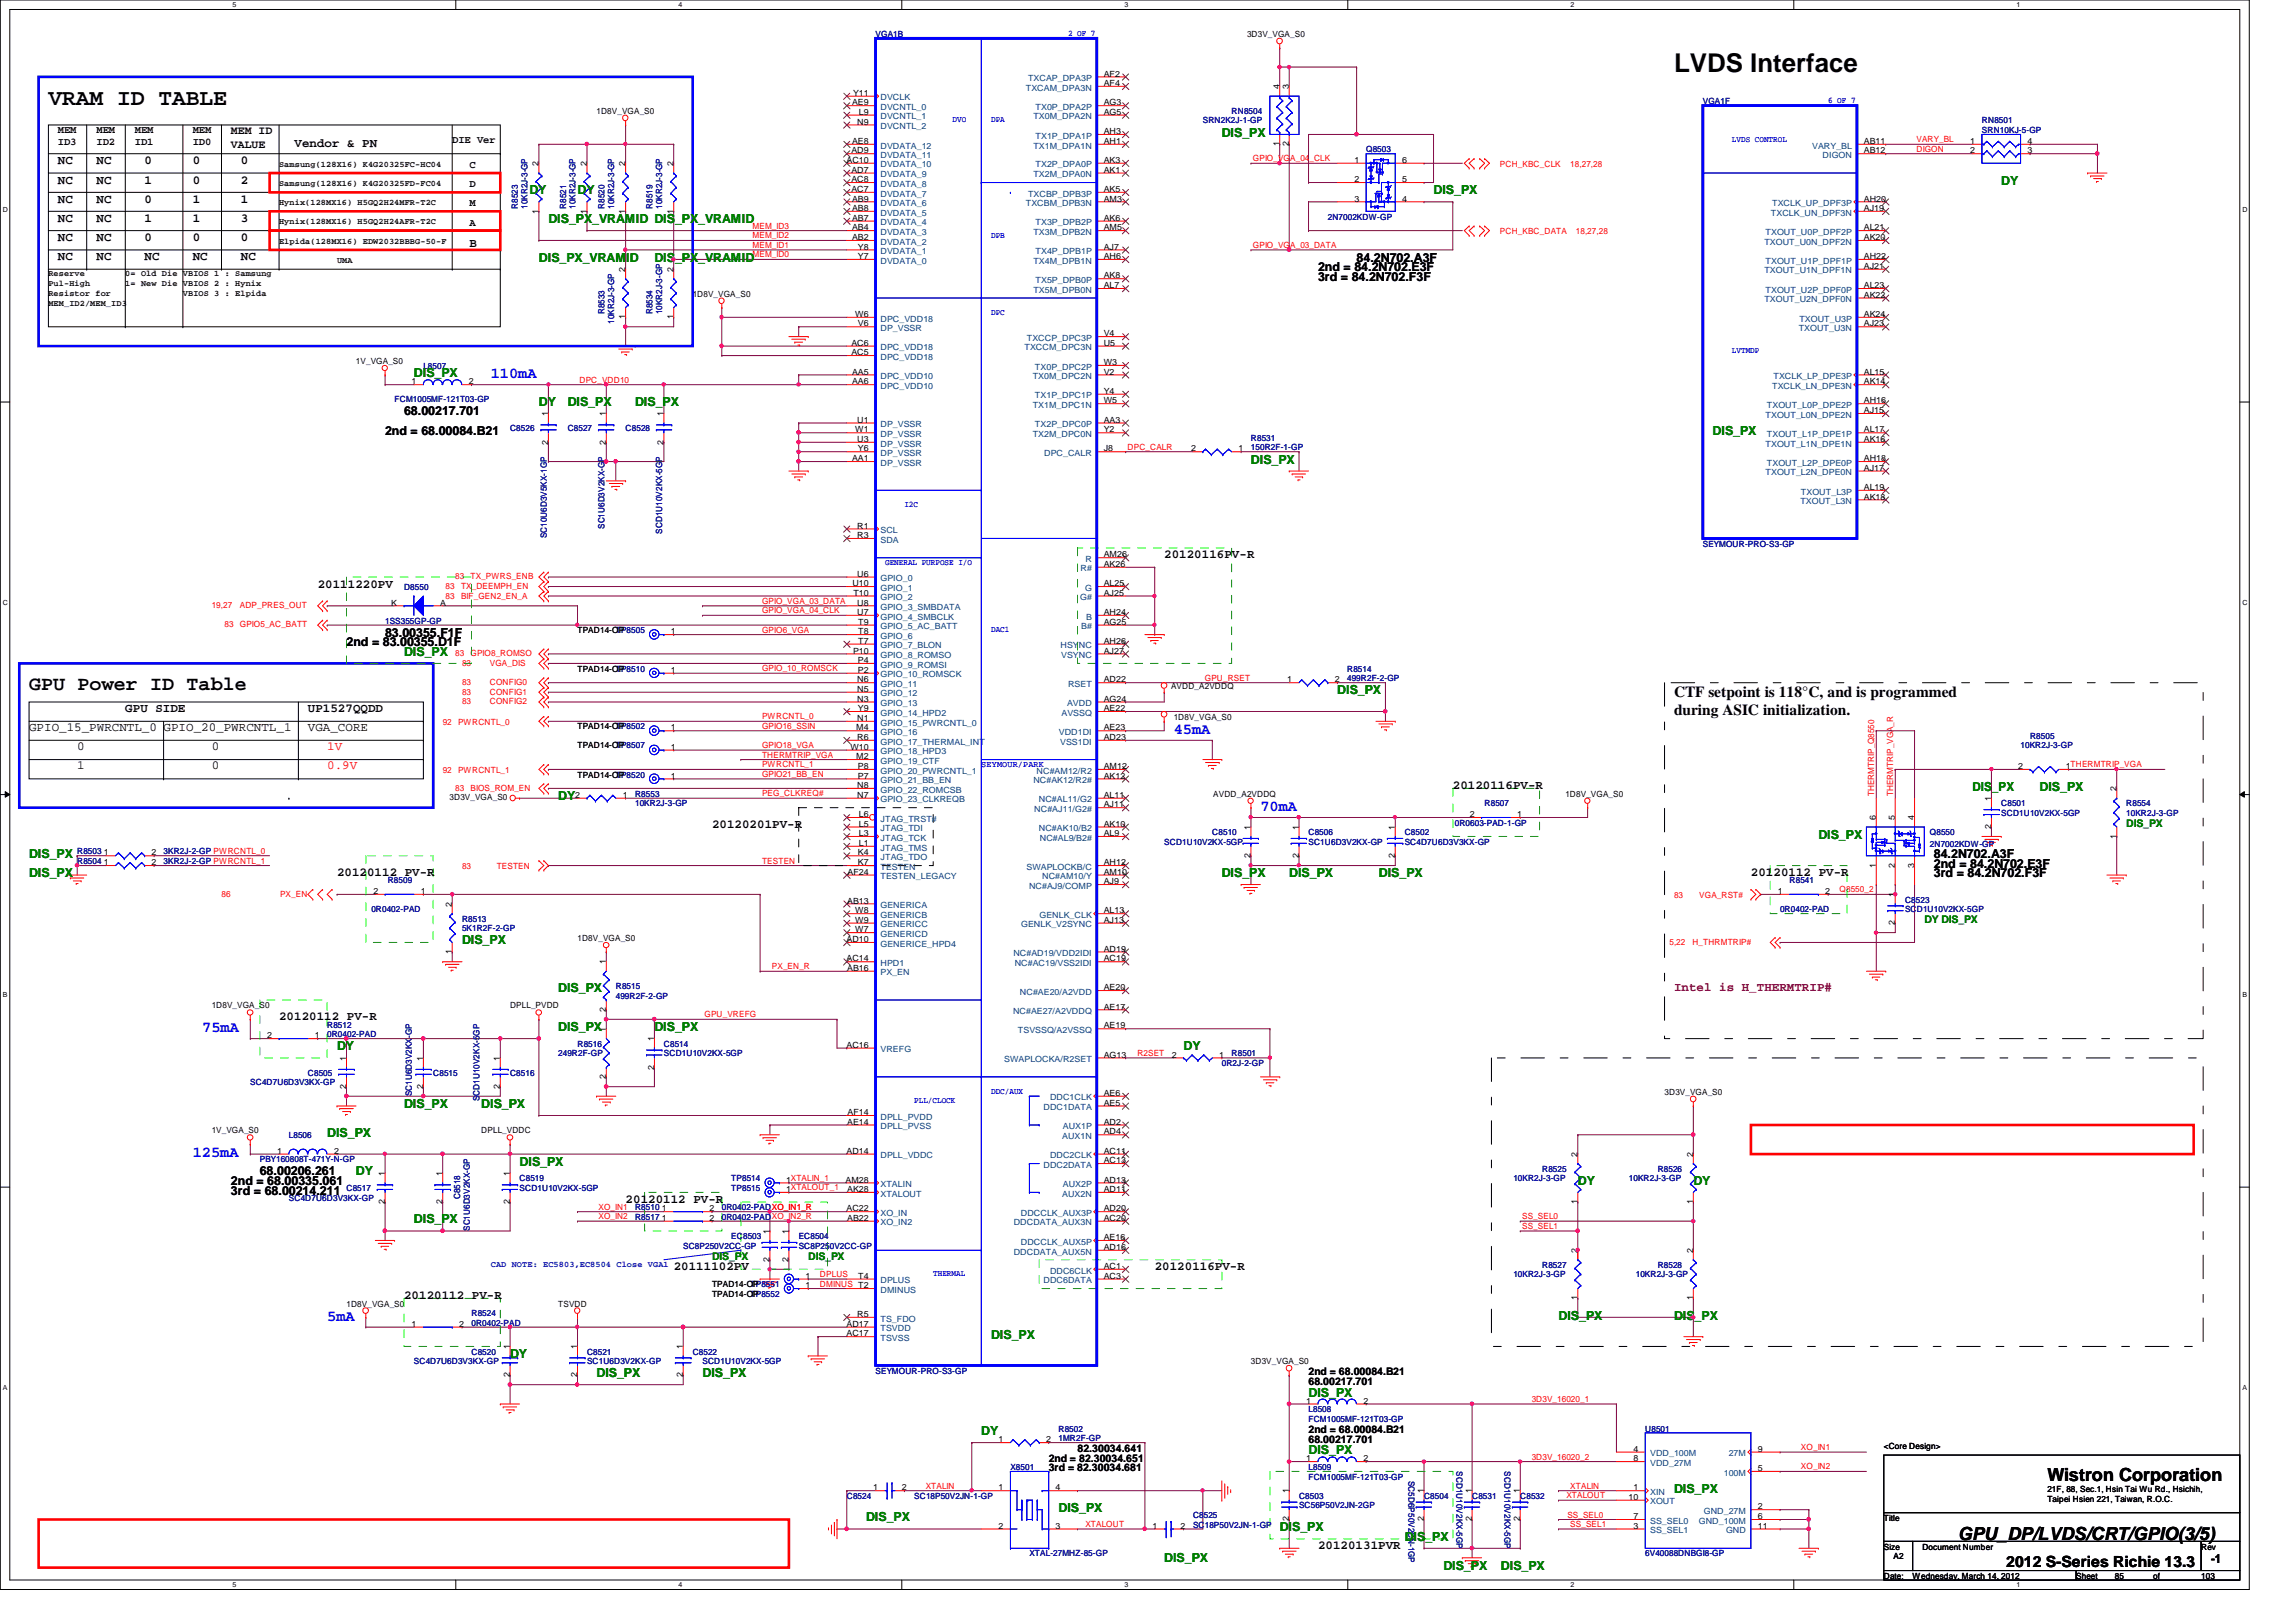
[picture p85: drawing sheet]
<svg xmlns="http://www.w3.org/2000/svg" width="297mm" height="210mm" viewBox="0 0 297 210" stroke-linecap="round" stroke-linejoin="round" font-family="sans-serif">
<defs><g id="words">
<text font-size="3.3" x="216.6" y="9.4">LVDS Interface</text>
<text font-size="3" x="6.3" y="13.6">VRAM ID TABLE</text>
<text font-size="2.6" x="3.8" y="89.2">GPU Power ID Table</text>
<g font-size="2.3">
<text x="264.9" y="191.7">Wistron Corporation</text>
<text x="253.3" y="199.3">GPU_DP/LVDS/CRT/GPIO(3/5)</text>
</g>
<g font-size="2" fill="#00f">
<text x="63.5" y="48.9">110mA</text>
<text x="151.8" y="95">45mA</text>
<text x="163.1" y="104.9">70mA</text>
<text x="26.2" y="133.6">75mA</text>
<text x="24.9" y="149.7">125mA</text>
<text x="42.3" y="170.9">5mA</text>
</g>
<g font-size="2">
<text x="216.6" y="90.2">CTF setpoint is 118°C, and is programmed</text>
<text x="216.6" y="92.5">during ASIC initialization.</text>
<text x="259.5" y="202.7">2012 S-Series Richie 13.3</text>
</g>
<g font-size="1.6" fill="#008000">
<text x="158.1" y="17.7">DIS_PX</text>
<text x="258.9" y="23.9">DY</text>
<text x="68.5" y="25.1">DY</text>
<text x="70.9" y="28.9">DIS_PX_VRAMID DIS_PX_VRAMID</text>
<text x="74.7" y="25.1">DY</text>
<text x="185.5" y="25.1">DIS_PX</text>
<text x="69.7" y="33.9">DIS_PX_VRAMID</text>
<text x="84.7" y="33.9">DIS_PX_VRAMID</text>
<text x="53.5" y="48.8">DIS_PX</text>
<text x="69.7" y="52.5">DY</text>
<text x="73.4" y="52.5">DIS_PX</text>
<text x="82.2" y="52.5">DIS_PX</text>
<text x="161.8" y="60">DIS_PX</text>
<text x="221.6" y="56.3">DIS_PX</text>
<text x="52.3" y="84.9">DIS_PX</text>
<text x="173" y="89.9">DIS_PX</text>
<text x="72.2" y="103.5">DY</text>
<text x="255.2" y="102.3">DIS_PX</text>
<text x="263.9" y="102.3">DIS_PX</text>
<text x="3.8" y="113.5">DIS_PX</text>
<text x="3.8" y="111">DIS_PX</text>
<text x="158.1" y="113.5">DIS_PX</text>
<text x="166.8" y="113.5">DIS_PX</text>
<text x="178.4" y="113.5">DIS_PX</text>
<text x="235.2" y="108.5">DIS_PX</text>
<text x="59.8" y="122.2">DIS_PX</text>
<text x="72.2" y="128.4">DIS_PX</text>
<text x="43.6" y="135.9">DY</text>
<text x="72.2" y="133.4">DIS_PX</text>
<text x="84.7" y="133.4">DIS_PX</text>
<text x="153.1" y="135.9">DY</text>
<text x="52.3" y="143.4">DIS_PX</text>
<text x="62.3" y="143.4">DIS_PX</text>
<text x="42.3" y="147.1">DIS_PX</text>
<text x="46.1" y="152.1">DY</text>
<text x="67.2" y="150.9">DIS_PX</text>
<text x="204.1" y="153.3">DY</text>
<text x="219.1" y="153.3">DY</text>
<text x="53.5" y="158.3">DIS_PX</text>
<text x="128.2" y="173.3">DIS_PX</text>
<text x="201.6" y="170.8">DIS_PX</text>
<text x="216.6" y="170.8">DIS_PX</text>
<text x="66" y="175.8">DY</text>
<text x="77.2" y="178.2">DIS_PX</text>
<text x="90.9" y="178.2">DIS_PX</text>
<text x="127" y="185.7">DY</text>
<text x="169.3" y="180.7">DIS_PX</text>
<text x="169.3" y="188.2">DIS_PX</text>
<text x="112.1" y="196.9">DIS_PX</text>
<text x="136.9" y="195.7">DIS_PX</text>
<text x="216.6" y="193.2">DIS_PX</text>
<text x="150.6" y="202.1">DIS_PX</text>
<text x="165.6" y="198.2">DIS_PX</text>
<text x="181.7" y="199.4">DIS_PX</text>
<text x="186.7" y="203.1">DIS_PX</text>
<text x="194.2" y="203.1">DIS_PX</text>
</g>
<g font-size="1.6">
<text x="7.5" y="21.3">NC</text>
<text x="7.5" y="23.7">NC</text>
<text x="12.5" y="21.3">NC</text>
<text x="12.5" y="23.7">NC</text>
<text x="18.7" y="23.7">1</text>
<text x="18.7" y="21.3">0</text>
<text x="24.9" y="21.3">0</text>
<text x="24.9" y="23.7">0</text>
<text x="31.2" y="21.3">0</text>
<text x="31.2" y="23.7">2</text>
<text x="38.1" y="19">Vendor &amp; PN</text>
<text x="7.5" y="26.2">NC</text>
<text x="7.5" y="28.7">NC</text>
<text x="12.5" y="26.2">NC</text>
<text x="12.5" y="28.7">NC</text>
<text x="18.7" y="26.2">0</text>
<text x="18.7" y="28.7">1</text>
<text x="24.9" y="26.2">1</text>
<text x="24.9" y="28.7">1</text>
<text x="31.2" y="28.7">3</text>
<text x="31.2" y="26.2">1</text>
<text x="7.5" y="31.2">NC</text>
<text x="7.5" y="33.7">NC</text>
<text x="12.5" y="31.2">NC</text>
<text x="12.5" y="33.7">NC</text>
<text x="18.7" y="31.2">0</text>
<text x="18.7" y="33.7">NC</text>
<text x="24.9" y="31.2">0</text>
<text x="24.9" y="33.7">NC</text>
<text x="31.2" y="31.2">0</text>
<text x="31.2" y="33.7">NC</text>
<text x="60.7" y="32">B</text>
<text x="170.5" y="35.1">2nd = 84.2N702.E3F</text>
<text x="175.5" y="33.9">84.2N702.A3F</text>
<text x="170.5" y="36.4">3rd = 84.2N702.F3F</text>
<text x="52.3" y="53.8">68.00217.701</text>
<text x="49.8" y="56.3">2nd = 68.00084.B21</text>
<text x="41.1" y="76">20111220PV</text>
<text x="150.6" y="72.3">20120116PV-R</text>
<text x="44.8" y="83.7">2nd = 83.00355.D1F</text>
<text x="49.8" y="82.4">83.00355.F1F</text>
<text x="3.8" y="94.6">GPIO_15_PWRCNTL_0 GPIO_20_PWRCNTL_1</text>
<text x="16.2" y="92.2">GPU SIDE</text>
<text x="39.8" y="92.2">UP1527QQDD</text>
<text x="39.8" y="94.6">VGA_CORE</text>
<text x="10" y="99.6">1</text>
<text x="10" y="97.1">0</text>
<text x="27.4" y="99.6">0</text>
<text x="27.4" y="97.1">0</text>
<text x="92.1" y="107.1">20120201PV-R</text>
<text x="188" y="102.2">20120116PV-R</text>
<text x="43.6" y="113.4">20120112 PV-R</text>
<text x="226.5" y="113.4">20120112 PV-R</text>
<text x="250.2" y="112.3">2nd = 84.2N702.E3F</text>
<text x="250.2" y="111">84.2N702.A3F</text>
<text x="250.2" y="113.5">3rd = 84.2N702.F3F</text>
<text x="36.1" y="132">20120112 PV-R</text>
<text x="29.9" y="154.6">3rd = 68.00214.211</text>
<text x="29.9" y="153.3">2nd = 68.00335.061</text>
<text x="33.6" y="152.1">68.00206.261</text>
<text x="80.9" y="155.7">20120112 PV-R</text>
<text x="87.2" y="164.4">20111102PV</text>
<text x="149.4" y="164.4">20120116PV-R</text>
<text x="52.3" y="168.1">20120112 PV-R</text>
<text x="170.5" y="200.5">20120131PVR</text>
<text x="286" y="202.3">-1</text>
</g>
<g font-size="1.6" fill="#f00">
<text x="42.3" y="97.1">1V</text>
<text x="42.3" y="99.6">0.9V</text>
</g>
<text font-size="1.6" fill="#800000" x="216.6" y="128.3">Intel is H_THERMTRIP#</text>
<g font-size="1.5">
<text x="29.9" y="17.4">MEM ID</text>
<text x="29.9" y="19.1">VALUE</text>
</g>
<g font-size="1.4">
<text x="7.5" y="17.3">MEM</text>
<text x="12.5" y="17.3">MEM</text>
<text x="17.4" y="17.3">MEM</text>
<text x="24.9" y="17.3">MEM</text>
<text x="7.5" y="18.8">ID3</text>
<text x="12.5" y="18.8">ID2</text>
<text x="17.4" y="18.8">ID1</text>
<text x="24.9" y="18.8">ID0</text>
<text x="58.5" y="18.5">DIE Ver</text>
<text x="60.7" y="21.8">C</text>
<text x="60.7" y="24.2">D</text>
<text x="60.7" y="26.7">M</text>
<text x="60.7" y="29.2">A</text>
<text x="169.3" y="179.2">68.00217.701</text>
<text x="169.3" y="178">2nd = 68.00084.B21</text>
<text x="169.3" y="185.5">2nd = 68.00084.B21</text>
<text x="135.7" y="189.2">2nd = 82.30034.651</text>
<text x="135.7" y="190.4">3rd = 82.30034.681</text>
<text x="139.4" y="188">82.30034.641</text>
<text x="169.3" y="186.7">68.00217.701</text>
</g>
<g font-size="1.4" fill="#008000">
<text x="275.1" y="107.1">DIS_PX</text>
<text x="249" y="119.5">DY DIS_PX</text>
<text x="92.1" y="163.1">DIS_PX</text>
<text x="104.6" y="163.1">DIS_PX</text>
</g>
<g font-size="1.1" fill="#000080">
<text x="113.3" y="4.8">VGA1B</text>
<text x="155.6" y="16">SRN2K2J-1-GP</text>
<text x="159.3" y="14.7">RN8504</text>
<text x="220.3" y="13.5">VGA1F</text>
<text x="256.4" y="16">RN8501</text>
<text x="256.4" y="17.2">SRN10KJ-5-GP</text>
<text x="176.7" y="19.7">Q8503</text>
<text x="67" y="27" transform="rotate(-90 67 27)">R8523</text>
<text x="68.2" y="27" transform="rotate(-90 68.2 27)">10KR2J-3-GP</text>
<text x="73.2" y="27" transform="rotate(-90 73.2 27)">R8521</text>
<text x="74.5" y="27" transform="rotate(-90 74.5 27)">10KR2J-3-GP</text>
<text x="78.2" y="27" transform="rotate(-90 78.2 27)">R8520</text>
<text x="79.5" y="27" transform="rotate(-90 79.5 27)">10KR2J-3-GP</text>
<text x="84.4" y="27" transform="rotate(-90 84.4 27)">R8519</text>
<text x="85.7" y="27" transform="rotate(-90 85.7 27)">10KR2J-3-GP</text>
<text x="171.8" y="28.4">2N7002KDW-GP</text>
<text x="78.2" y="40.7" transform="rotate(-90 78.2 40.7)">R8533</text>
<text x="79.5" y="41.9" transform="rotate(-90 79.5 41.9)">10KR2J-3-GP</text>
<text x="84.4" y="40.7" transform="rotate(-90 84.4 40.7)">R8534</text>
<text x="85.7" y="40.7" transform="rotate(-90 85.7 40.7)">10KR2J-3-GP</text>
<text x="54.8" y="47.7">L8507</text>
<text x="51.1" y="52.1">FCM1005MF-121T03-GP</text>
<text x="66" y="55.8">C8526</text>
<text x="73.4" y="55.8">C8527</text>
<text x="80.9" y="55.8">C8528</text>
<text x="161.8" y="57.1">R8531</text>
<text x="161.8" y="58.3">150R2F-1-GP</text>
<text x="70.7" y="69.7" transform="rotate(-90 70.7 69.7)">SC10U6D3V5KX-1GP</text>
<text x="78.2" y="68.5" transform="rotate(-90 78.2 68.5)">SC1U6D3V2KX-GP</text>
<text x="85.7" y="69" transform="rotate(-90 85.7 69)">SCD1U10V2KX-5GP</text>
<text x="220.3" y="70.7">SEYMOUR-PRO-S3-GP</text>
<text x="52.3" y="76.3">D8550</text>
<text x="49.8" y="80.7">1SS355GP-GP</text>
<text x="79.7" y="82">TP8505</text>
<text x="79.7" y="86.9">TP8510</text>
<text x="174.3" y="86.9">R8514</text>
<text x="174.3" y="88.2">499R2F-2-GP</text>
<text x="79.7" y="94.4">TP8502</text>
<text x="262.6" y="95.6">R8505</text>
<text x="79.7" y="100.6">TP8520</text>
<text x="79.7" y="96.9">TP8507</text>
<text x="261.4" y="96.9">10KR2J-3-GP</text>
<text x="82.2" y="103.1">R8553</text>
<text x="82.2" y="104.4">10KR2J-3-GP</text>
<text x="188.2" y="106.8">0R0603-PAD-1-GP</text>
<text x="192.1" y="104.4">R8507</text>
<text x="258.9" y="104.4">C8501</text>
<text x="258.9" y="105.6">SCD1U10V2KX-5GP</text>
<text x="275.1" y="104.4">R8554</text>
<text x="275.1" y="105.6">10KR2J-3-GP</text>
<text x="10" y="111.8">R8504</text>
<text x="10" y="110.6">R8503</text>
<text x="21.2" y="111.8">3KR2J-2-GP PWRCNTL_1</text>
<text x="21.2" y="110.6">3KR2J-2-GP PWRCNTL_0</text>
<text x="150.6" y="109.3">SCD1U10V2KX-5GP</text>
<text x="156.8" y="108.1">C8510</text>
<text x="169.3" y="108.1">C8506</text>
<text x="169.3" y="109.3">SC1U6D3V2KX-GP</text>
<text x="181.7" y="108.1">C8502</text>
<text x="181.7" y="109.3">SC4D7U6D3V3KX-GP</text>
<text x="249.7" y="108.1">Q8550</text>
<text x="249.7" y="109.6">2N7002KDW-GP</text>
<text x="48" y="118">0R0402-PAD</text>
<text x="50.2" y="114.3">R8509</text>
<text x="59.8" y="119.3">R8513</text>
<text x="230.3" y="118">0R0402-PAD</text>
<text x="231.5" y="114.3">R8541</text>
<text x="246.5" y="116.8">C8523</text>
<text x="246.5" y="118">SCD1U10V2KX-5GP</text>
<text x="59.8" y="120.5">5K1R2F-2-GP</text>
<text x="79.7" y="128">R8515</text>
<text x="79.7" y="129.2">499R2F-2-GP</text>
<text x="42.3" y="133">R8512</text>
<text x="42.3" y="134.2">0R0402-PAD</text>
<text x="72.2" y="136.7">249R2F-GP</text>
<text x="74.7" y="135.5">R8516</text>
<text x="85.9" y="135.5">C8514</text>
<text x="85.9" y="136.7">SCD1U10V2KX-5GP</text>
<text x="158.1" y="138">0R2J-2-GP</text>
<text x="159.3" y="136.7">R8501</text>
<text x="32.4" y="140.4">SC4D7U6D3V3KX-GP</text>
<text x="39.8" y="139.2">C8505</text>
<text x="53.3" y="141.9" transform="rotate(-90 53.3 141.9)">SC1U6D3V2KX-GP</text>
<text x="56" y="139.2">C8515</text>
<text x="62" y="142.5" transform="rotate(-90 62 142.5)">SCD1U10V2KX-5GP</text>
<text x="66" y="139.2">C8516</text>
<text x="37.4" y="147.3">L8506</text>
<text x="33.6" y="150.4">PBY160808T-471Y-N-GP</text>
<text x="37.4" y="155.4">SC4D7U6D3V3KX-GP</text>
<text x="44.8" y="154.1">C8517</text>
<text x="59.5" y="155.2" transform="rotate(-90 59.5 155.2)">C8518</text>
<text x="67.2" y="152.9">C8519</text>
<text x="67.2" y="154.1">SCD1U10V2KX-5GP</text>
<text x="94.6" y="154.1">TP8515</text>
<text x="94.6" y="152.9">TP8514</text>
<text x="195.8" y="152.9">10KR2J-3-GP</text>
<text x="199.5" y="151.6">R8525</text>
<text x="210.7" y="152.9">10KR2J-3-GP</text>
<text x="214.5" y="151.6">R8526</text>
<text x="60.8" y="159.3" transform="rotate(-90 60.8 159.3)">SC1U6D3V2KX-GP</text>
<text x="82.2" y="156.6">R8510</text>
<text x="82.2" y="157.9">R8517</text>
<text x="88.4" y="161.6">SC8P250V2CC-GP</text>
<text x="93.4" y="156.6">0R0402-PADXO_IN1_R</text>
<text x="93.4" y="157.9">0R0402-PAD</text>
<text x="94.6" y="160.4">EC8503</text>
<text x="103.3" y="160.4">EC8504</text>
<text x="103.3" y="161.6">SC8P250V2CC-GP</text>
<text x="97.1" y="166.6">TP8551</text>
<text x="97.1" y="167.8">TP8552</text>
<text x="195.8" y="165.3">10KR2J-3-GP</text>
<text x="199.5" y="164.1">R8527</text>
<text x="211.6" y="165.3">10KR2J-3-GP</text>
<text x="214.5" y="164.1">R8528</text>
<text x="61" y="170.3">R8524</text>
<text x="61" y="171.5">0R0402-PAD</text>
<text x="53.5" y="176.5">SC4D7U6D3V3KX-GP</text>
<text x="61" y="175.3">C8520</text>
<text x="75.9" y="175.3">C8521</text>
<text x="75.9" y="176.5">SC1U6D3V2KX-GP</text>
<text x="89.6" y="175.3">C8522</text>
<text x="90.9" y="176.5">SCD1U10V2KX-5GP</text>
<text x="113.3" y="177.8">SEYMOUR-PRO-S3-GP</text>
<text x="136.9" y="185.3">R8502</text>
<text x="169.3" y="182.8">L8508</text>
<text x="169.3" y="184">FCM1005MF-121T03-GP</text>
<text x="212.8" y="185.3">U8501</text>
<text x="130.7" y="190.2">X8501</text>
<text x="136.9" y="186.5">1MR2F-GP</text>
<text x="169.3" y="190.2">L8509</text>
<text x="169.3" y="191.5">FCM1005MF-121T03-GP</text>
<text x="182.2" y="191.6" transform="rotate(90 182.2 191.6)">SC5D6P50V2CN-1GP</text>
<text x="188.4" y="190.4" transform="rotate(90 188.4 190.4)">SCD1U10V2KX-5GP</text>
<text x="194.6" y="190.4" transform="rotate(90 194.6 190.4)">SCD1U10V2KX-5GP</text>
<text x="109.6" y="194">C8524</text>
<text x="118.3" y="194">SC18P50V2JN-1-GP</text>
<text x="154.3" y="196.4">C8525</text>
<text x="154.3" y="197.7">SC18P50V2JN-1-GP</text>
<text x="168.1" y="194">C8503</text>
<text x="168.1" y="195.2">SC56P50V2JN-2GP</text>
<text x="184.2" y="194">C8504</text>
<text x="190.5" y="194">C8531</text>
<text x="196.7" y="194">C8532</text>
<text x="133.2" y="201.4">XTAL-27MHZ-85-GP</text>
<text x="212.8" y="201.4">6V40088DNBGI8-GP</text>
</g>
<g font-size="1.1" fill="#00f">
<text x="138.2" y="4.7">2 OF 7</text>
<text x="123.2" y="15.8">DVO</text>
<text x="128.2" y="15.8">DPA</text>
<text x="236.5" y="13.4">6 OF 7</text>
<text x="224.1" y="18.3">LVDS CONTROL</text>
<text x="128.2" y="30.8">DPB</text>
<text x="128.2" y="40.7">DPC</text>
<text x="224.1" y="45.7">LVTMDP</text>
<text x="117" y="65.6">I2C</text>
<text x="114.5" y="73.1">GENERAL PURPOSE I/O</text>
<text x="128.2" y="81.8">DAC1</text>
<text x="127" y="99.2">SEYMOUR/PARK</text>
<text x="118.3" y="142.8">PLL/CLOCK</text>
<text x="128.2" y="141.6">DDC/AUX</text>
<text x="120.7" y="165.2">THERMAL</text>
</g>
<g font-size="1.1">
<text x="161.3" y="4.8">3D3V_VGA_S0</text>
<text x="142.8" y="11.1">AF4</text>
<text x="142.8" y="9.9">AF2</text>
<text x="165.5" y="11.6" transform="rotate(-90 165.5 11.6)">4</text>
<text x="166.7" y="11.6" transform="rotate(-90 166.7 11.6)">3</text>
<text x="77.2" y="14.7">1D8V_VGA_S0</text>
<text x="110.2" y="13.6">AE9</text>
<text x="110.4" y="12.4">Y11</text>
<text x="110.9" y="16.1">N9</text>
<text x="111.1" y="14.9">L9</text>
<text x="142.8" y="14.9">AG5</text>
<text x="142.8" y="13.6">AG3</text>
<text x="142.8" y="17.4">AH3</text>
<text x="36.1" y="21.6">Samsung(128X16) K4G20325FC-HC04</text>
<text x="69.7" y="21.5" transform="rotate(-90 69.7 21.5)">2</text>
<text x="75.9" y="21.5" transform="rotate(-90 75.9 21.5)">2</text>
<text x="80.9" y="21.5" transform="rotate(-90 80.9 21.5)">2</text>
<text x="87.1" y="21.5" transform="rotate(-90 87.1 21.5)">2</text>
<text x="109.5" y="21.1">AC10</text>
<text x="110.1" y="22.4">AD7</text>
<text x="110.1" y="23.6">AC8</text>
<text x="110.1" y="19.9">AD9</text>
<text x="110.2" y="18.6">AE8</text>
<text x="142.8" y="18.6">AH1</text>
<text x="142.8" y="22.4">AK1</text>
<text x="142.8" y="21.1">AK3</text>
<text x="165.5" y="18.9" transform="rotate(-90 165.5 18.9)">1</text>
<text x="166.7" y="18.9" transform="rotate(-90 166.7 18.9)">2</text>
<text x="175.2" y="21.1">1</text>
<text x="175.2" y="23.6">2</text>
<text x="181.4" y="23.6">5</text>
<text x="181.4" y="21.1">6</text>
<text x="241.1" y="19.9">AB12</text>
<text x="241.1" y="18.6">AB11</text>
<text x="254.9" y="18.6">1</text>
<text x="254.9" y="19.9">2</text>
<text x="262.3" y="19.9">3</text>
<text x="262.3" y="18.6">4</text>
<text x="36.1" y="24">Samsung(128X16) K4G20325FD-FC04</text>
<text x="36.1" y="26.5">Hynix(128MX16) H5GQ2H24MFR-T2C</text>
<text x="36.1" y="29">Hynix(128MX16) H5GQ2H24AFR-T2C</text>
<text x="69.7" y="27.6" transform="rotate(-90 69.7 27.6)">1</text>
<text x="75.9" y="27.6" transform="rotate(-90 75.9 27.6)">1</text>
<text x="80.9" y="27.6" transform="rotate(-90 80.9 27.6)">1</text>
<text x="87.1" y="27.6" transform="rotate(-90 87.1 27.6)">1</text>
<text x="110.1" y="24.8">AC7</text>
<text x="110.2" y="29.8">AB4</text>
<text x="110.2" y="28.6">AB7</text>
<text x="110.2" y="27.3">AB8</text>
<text x="110.2" y="26.1">AB9</text>
<text x="142.8" y="29.8">AM5</text>
<text x="142.8" y="28.6">AK6</text>
<text x="142.8" y="26.1">AM3</text>
<text x="142.8" y="24.8">AK5</text>
<text x="175.2" y="26.1">3</text>
<text x="181.4" y="26.1">4</text>
<text x="241.1" y="27.3">AJ19</text>
<text x="241.1" y="26.1">AH20</text>
<text x="241.1" y="29.8">AL21</text>
<text x="6.3" y="35.8">Reserve</text>
<text x="16.2" y="35.8">0= Old Die VBIOS 1 : Samsung</text>
<text x="36.1" y="31.5">Elpida(128MX16) EDW2032BBBG-50-F</text>
<text x="43.6" y="34">UMA</text>
<text x="80.9" y="35.2" transform="rotate(-90 80.9 35.2)">2</text>
<text x="87.1" y="35.2" transform="rotate(-90 87.1 35.2)">2</text>
<text x="110.2" y="31.1">AB2</text>
<text x="111" y="33.5">Y7</text>
<text x="111" y="32.3">Y8</text>
<text x="142.8" y="33.5">AH6</text>
<text x="142.8" y="32.3">AJ7</text>
<text x="241.1" y="31.1">AK20</text>
<text x="241.1" y="34.8">AJ21</text>
<text x="241.1" y="33.5">AH22</text>
<text x="6.3" y="37">Pul-High</text>
<text x="6.3" y="38.3">Resistor for</text>
<text x="6.3" y="39.6">MEM_ID2/MEM_ID3</text>
<text x="16.2" y="37">1= New Die VBIOS 2 : Hynix</text>
<text x="23.7" y="38.3">VBIOS 3 : Elpida</text>
<text x="80.9" y="41.3" transform="rotate(-90 80.9 41.3)">1</text>
<text x="87.1" y="41.3" transform="rotate(-90 87.1 41.3)">1</text>
<text x="89.6" y="38.4">1D8V_VGA_S0</text>
<text x="110.7" y="41">W6</text>
<text x="142.8" y="37.3">AL7</text>
<text x="142.8" y="36">AK8</text>
<text x="241.1" y="38.5">AK22</text>
<text x="241.1" y="37.3">AL23</text>
<text x="241.1" y="41">AK24</text>
<text x="46.1" y="47.1">1V_VGA_S0</text>
<text x="110.1" y="44.7">AC6</text>
<text x="110.1" y="46">AC5</text>
<text x="111" y="42.2">V6</text>
<text x="142.8" y="44.7">U5</text>
<text x="142.8" y="43.5">V4</text>
<text x="142.8" y="47.2">W3</text>
<text x="241.1" y="42.2">AJ23</text>
<text x="53.3" y="49.7">1</text>
<text x="60.7" y="49.7">2</text>
<text x="70.9" y="53.8" transform="rotate(-90 70.9 53.8)">1</text>
<text x="78.4" y="53.8" transform="rotate(-90 78.4 53.8)">1</text>
<text x="85.8" y="53.8" transform="rotate(-90 85.8 53.8)">1</text>
<text x="110.2" y="48.5">AA5</text>
<text x="110.2" y="49.7">AA6</text>
<text x="142.8" y="51">Y4</text>
<text x="142.8" y="48.5">V2</text>
<text x="142.8" y="52.2">W5</text>
<text x="241.1" y="49.7">AK14</text>
<text x="241.1" y="48.5">AL15</text>
<text x="241.1" y="53.5">AJ15</text>
<text x="241.1" y="52.2">AH16</text>
<text x="70.9" y="57.5" transform="rotate(-90 70.9 57.5)">2</text>
<text x="78.4" y="57.5" transform="rotate(-90 78.4 57.5)">2</text>
<text x="85.8" y="57.5" transform="rotate(-90 85.8 57.5)">2</text>
<text x="110.2" y="59.7">AA1</text>
<text x="110.7" y="56">W1</text>
<text x="110.9" y="54.7">U1</text>
<text x="110.9" y="57.2">U3</text>
<text x="111" y="58.4">Y6</text>
<text x="142.8" y="56">Y2</text>
<text x="142.8" y="54.7">AA3</text>
<text x="142.8" y="58.4">J8</text>
<text x="154.1" y="58.4">2</text>
<text x="160.2" y="58.4">1</text>
<text x="241.1" y="57.2">AK16</text>
<text x="241.1" y="56">AL17</text>
<text x="241.1" y="59.7">AH18</text>
<text x="241.1" y="60.9">AJ17</text>
<text x="241.1" y="64.6">AK18</text>
<text x="241.1" y="63.4">AL19</text>
<text x="110.9" y="68.4">R1</text>
<text x="110.9" y="69.6">R3</text>
<text x="110.3" y="75.9">U10</text>
<text x="110.4" y="77.1">T10</text>
<text x="110.9" y="74.6">U6</text>
<text x="142.8" y="75.9">AL25</text>
<text x="142.8" y="77.1">AJ25</text>
<text x="142.8" y="72.1">AM26</text>
<text x="142.8" y="73.4">AK26</text>
<text x="50.6" y="78.4">K</text>
<text x="56.9" y="78.4">A</text>
<text x="74.7" y="82">TPAD14-OP</text>
<text x="86.8" y="82.1">1</text>
<text x="110.9" y="78.4">U8</text>
<text x="110.9" y="79.6">U7</text>
<text x="111" y="80.9">T9</text>
<text x="111" y="82.1">T8</text>
<text x="111" y="83.3">T7</text>
<text x="142.8" y="83.3">AH26</text>
<text x="142.8" y="79.6">AH24</text>
<text x="142.8" y="80.9">AG25</text>
<text x="74.7" y="86.9">TPAD14-OP</text>
<text x="86.8" y="87.1">1</text>
<text x="110.4" y="84.6">P10</text>
<text x="110.9" y="88.3">N6</text>
<text x="110.9" y="89.5">N5</text>
<text x="111" y="87.1">P2</text>
<text x="111" y="85.8">P4</text>
<text x="142.8" y="88.3">AD22</text>
<text x="142.8" y="84.6">AJ27</text>
<text x="151.5" y="89.2">AVDD_A2VDDQ</text>
<text x="166.5" y="88.3">1</text>
<text x="172.7" y="88.3">2</text>
<text x="74.7" y="94.4">TPAD14-OP</text>
<text x="86.8" y="94.5">1</text>
<text x="110.8" y="94.5">M4</text>
<text x="110.9" y="90.8">N3</text>
<text x="110.9" y="93.3">N1</text>
<text x="110.9" y="95.8">R6</text>
<text x="111" y="92">Y9</text>
<text x="142.8" y="95.8">AD23</text>
<text x="142.8" y="90.8">AG24</text>
<text x="142.8" y="92">AE22</text>
<text x="142.8" y="94.5">AE23</text>
<text x="151.8" y="93.1">1D8V_VGA_S0</text>
<text x="74.7" y="100.6">TPAD14-OP</text>
<text x="74.7" y="96.9">TPAD14-OP</text>
<text x="86.8" y="100.8">1</text>
<text x="86.8" y="97">1</text>
<text x="110" y="97">W10</text>
<text x="110.8" y="98.3">M2</text>
<text x="110.9" y="102">N8</text>
<text x="111" y="99.5">P8</text>
<text x="111" y="100.8">P7</text>
<text x="142.8" y="99.5">AM12</text>
<text x="142.8" y="100.8">AK12</text>
<text x="261.1" y="99.5">2</text>
<text x="267.2" y="99.5">1THERMTRIP_VGA</text>
<text x="58.2" y="103.6">3D3V_VGA_S0</text>
<text x="74.4" y="103.3">2</text>
<text x="80.6" y="103.3">1</text>
<text x="110.9" y="103.3">N7</text>
<text x="111.1" y="107">L5</text>
<text x="111.1" y="105.7">L6</text>
<text x="142.8" y="107">AK10</text>
<text x="142.8" y="103.3">AL11</text>
<text x="142.8" y="104.5">AJ11</text>
<text x="157" y="103.1">AVDD_A2VDDQ</text>
<text x="161.8" y="107.4" transform="rotate(-90 161.8 107.4)">1</text>
<text x="168" y="107.4" transform="rotate(-90 168 107.4)">1</text>
<text x="180.5" y="107.4" transform="rotate(-90 180.5 107.4)">1</text>
<text x="190.2" y="105.7">2</text>
<text x="196.3" y="105.7">1</text>
<text x="202.5" y="103.1">1D8V_VGA_S0</text>
<text x="242.7" y="106.1" transform="rotate(-90 242.7 106.1)">6</text>
<text x="245.1" y="106.1" transform="rotate(-90 245.1 106.1)">5</text>
<text x="247.6" y="106.1" transform="rotate(-90 247.6 106.1)">4</text>
<text x="257.6" y="107.3" transform="rotate(-90 257.6 107.3)">2</text>
<text x="257.6" y="103.6" transform="rotate(-90 257.6 103.6)">1</text>
<text x="273.8" y="102.4" transform="rotate(-90 273.8 102.4)">2</text>
<text x="13.4" y="112">1</text>
<text x="13.4" y="110.7">1</text>
<text x="19.6" y="112">2</text>
<text x="19.6" y="110.7">2</text>
<text x="109.6" y="113.2">AF24</text>
<text x="111" y="110.7">K4</text>
<text x="111" y="112">K7</text>
<text x="111.1" y="108.2">L3</text>
<text x="111.1" y="109.5">L1</text>
<text x="142.8" y="108.2">AL9</text>
<text x="142.8" y="112">AH12</text>
<text x="142.8" y="113.2">AM10</text>
<text x="161.8" y="111" transform="rotate(-90 161.8 111)">2</text>
<text x="168" y="111" transform="rotate(-90 168 111)">2</text>
<text x="180.5" y="111" transform="rotate(-90 180.5 111)">2</text>
<text x="242.7" y="112.3" transform="rotate(-90 242.7 112.3)">1</text>
<text x="245.1" y="112.3" transform="rotate(-90 245.1 112.3)">2</text>
<text x="247.6" y="112.3" transform="rotate(-90 247.6 112.3)">3</text>
<text x="273.8" y="108.5" transform="rotate(-90 273.8 108.5)">1</text>
<text x="48.3" y="115.7">2</text>
<text x="54.4" y="115.7">1</text>
<text x="58.5" y="117.3" transform="rotate(-90 58.5 117.3)">2</text>
<text x="109.6" y="116.9">AB13</text>
<text x="110.7" y="118.2">W8</text>
<text x="110.7" y="119.4">W9</text>
<text x="142.8" y="118.2">AL13</text>
<text x="142.8" y="114.4">AJ9</text>
<text x="142.8" y="119.4">AJ13</text>
<text x="230" y="115.7">1</text>
<text x="236.1" y="115.7">2</text>
<text x="245.1" y="119.8" transform="rotate(-90 245.1 119.8)">2</text>
<text x="245.1" y="116.1" transform="rotate(-90 245.1 116.1)">1</text>
<text x="58.5" y="123.5" transform="rotate(-90 58.5 123.5)">1</text>
<text x="74.7" y="121.8">1D8V_VGA_S0</text>
<text x="78.4" y="124.8" transform="rotate(-90 78.4 124.8)">1</text>
<text x="109.5" y="121.9">AD10</text>
<text x="109.5" y="124.4">AC14</text>
<text x="109.6" y="125.6">AB16</text>
<text x="110.7" y="120.6">W7</text>
<text x="142.8" y="124.4">AC19</text>
<text x="142.8" y="123.1">AD19</text>
<text x="27.4" y="130.5">1D8V_VGA_S0</text>
<text x="66" y="130.5">DPLL_PVDD</text>
<text x="78.4" y="130.9" transform="rotate(-90 78.4 130.9)">2</text>
<text x="142.8" y="128.1">AE20</text>
<text x="142.8" y="130.6">AE17</text>
<text x="34.6" y="134.4">2</text>
<text x="40.7" y="134.4">1</text>
<text x="44.8" y="137.2" transform="rotate(-90 44.8 137.2)">1</text>
<text x="54.7" y="137.2" transform="rotate(-90 54.7 137.2)">1</text>
<text x="64.7" y="137.2" transform="rotate(-90 64.7 137.2)">1</text>
<text x="78.4" y="133.5" transform="rotate(-90 78.4 133.5)">1</text>
<text x="84.6" y="134.7" transform="rotate(-90 84.6 134.7)">1</text>
<text x="109.5" y="135.6">AC16</text>
<text x="142.8" y="133.1">AE19</text>
<text x="142.8" y="136.9">AG13</text>
<text x="151.6" y="136.9">2</text>
<text x="157.7" y="136.9">1</text>
<text x="44.8" y="140.9" transform="rotate(-90 44.8 140.9)">2</text>
<text x="54.7" y="140.9" transform="rotate(-90 54.7 140.9)">2</text>
<text x="64.7" y="140.9" transform="rotate(-90 64.7 140.9)">2</text>
<text x="78.4" y="139.7" transform="rotate(-90 78.4 139.7)">2</text>
<text x="84.6" y="138.4" transform="rotate(-90 84.6 138.4)">2</text>
<text x="142.8" y="141.8">AE6</text>
<text x="142.8" y="143.1">AE5</text>
<text x="215.3" y="141.7">3D3V_VGA_S0</text>
<text x="27.4" y="146.6">1V_VGA_S0</text>
<text x="35.9" y="149.3">1</text>
<text x="43.2" y="149.3">2</text>
<text x="62.3" y="146.6">DPLL_VDDC</text>
<text x="109.5" y="149.3">AD14</text>
<text x="109.6" y="145.5">AE14</text>
<text x="109.6" y="144.3">AF14</text>
<text x="142.8" y="146.8">AD4</text>
<text x="142.8" y="145.5">AD2</text>
<text x="142.8" y="149.3">AC11</text>
<text x="204.1" y="149.7" transform="rotate(-90 204.1 149.7)">2</text>
<text x="219" y="149.7" transform="rotate(-90 219 149.7)">2</text>
<text x="49.8" y="155.8" transform="rotate(-90 49.8 155.8)">2</text>
<text x="49.8" y="152.2" transform="rotate(-90 49.8 152.2)">1</text>
<text x="57.2" y="155.8" transform="rotate(-90 57.2 155.8)">2</text>
<text x="57.2" y="152.2" transform="rotate(-90 57.2 152.2)">1</text>
<text x="66" y="155.8" transform="rotate(-90 66 155.8)">2</text>
<text x="66" y="152.2" transform="rotate(-90 66 152.2)">1</text>
<text x="101.7" y="154.3">1XTALOUT_1</text>
<text x="101.7" y="153">1XTALIN_1</text>
<text x="109.4" y="153">AM28</text>
<text x="109.6" y="154.3">AK28</text>
<text x="142.8" y="154.3">AD11</text>
<text x="142.8" y="153">AD13</text>
<text x="142.8" y="150.5">AC13</text>
<text x="204.1" y="155.8" transform="rotate(-90 204.1 155.8)">1</text>
<text x="219" y="155.8" transform="rotate(-90 219 155.8)">1</text>
<text x="85.6" y="156.8">1</text>
<text x="85.6" y="158">1</text>
<text x="91.8" y="156.8">2</text>
<text x="91.8" y="158">2</text>
<text x="99.6" y="159.6" transform="rotate(-90 99.6 159.6)">1</text>
<text x="102" y="159.6" transform="rotate(-90 102 159.6)">1</text>
<text x="109.5" y="156.8">AC22</text>
<text x="109.6" y="158">AB22</text>
<text x="142.8" y="158">AC20</text>
<text x="142.8" y="156.8">AD20</text>
<text x="142.8" y="161.8">AD16</text>
<text x="142.8" y="160.5">AE16</text>
<text x="92.1" y="166.6">TPAD14-OP</text>
<text x="92.1" y="167.8">TPAD14-OP</text>
<text x="99.6" y="163.3" transform="rotate(-90 99.6 163.3)">2</text>
<text x="102" y="163.3" transform="rotate(-90 102 163.3)">2</text>
<text x="104.2" y="165.5">1</text>
<text x="104.2" y="166.7">1</text>
<text x="111" y="165.5">T4</text>
<text x="142.8" y="164.2">AC1</text>
<text x="142.8" y="165.5">AC3</text>
<text x="204.1" y="162.1" transform="rotate(-90 204.1 162.1)">2</text>
<text x="219" y="162.1" transform="rotate(-90 219 162.1)">2</text>
<text x="44.8" y="169.1">1D8V_VGA_S0</text>
<text x="53.3" y="171.7">1</text>
<text x="59.4" y="171.7">2</text>
<text x="72.2" y="169.1">TSVDD</text>
<text x="109.5" y="171.7">AD17</text>
<text x="109.5" y="172.9">AC17</text>
<text x="110.9" y="170.4">R5</text>
<text x="204.1" y="168.3" transform="rotate(-90 204.1 168.3)">1</text>
<text x="219" y="168.3" transform="rotate(-90 219 168.3)">1</text>
<text x="66" y="178.2" transform="rotate(-90 66 178.2)">2</text>
<text x="66" y="174.6" transform="rotate(-90 66 174.6)">1</text>
<text x="74.7" y="178.2" transform="rotate(-90 74.7 178.2)">2</text>
<text x="74.7" y="174.6" transform="rotate(-90 74.7 174.6)">1</text>
<text x="88.3" y="178.2" transform="rotate(-90 88.3 178.2)">2</text>
<text x="88.3" y="174.6" transform="rotate(-90 88.3 174.6)">1</text>
<text x="161.8" y="176.5">3D3V_VGA_S0</text>
<text x="169" y="181.7">1</text>
<text x="176.4" y="181.7">2</text>
<text x="129.2" y="186.6">1</text>
<text x="135.3" y="186.6">2</text>
<text x="169" y="189.1">1</text>
<text x="176.4" y="189.1">2</text>
<text x="211.3" y="187.9">4</text>
<text x="211.3" y="189.1">8</text>
<text x="227.4" y="190.4">5</text>
<text x="227.4" y="187.9">9</text>
<text x="243.7" y="187.5">&lt;Core Design&gt;</text>
<text x="113" y="192.9">1</text>
<text x="116.7" y="192.9">2</text>
<text x="129.2" y="192.9">1</text>
<text x="129.2" y="197.8">2</text>
<text x="136.6" y="192.9">4</text>
<text x="136.6" y="197.8">3</text>
<text x="149.1" y="197.8">1</text>
<text x="152.7" y="197.8">2</text>
<text x="166.7" y="196.9" transform="rotate(-90 166.7 196.9)">2</text>
<text x="166.7" y="193.3" transform="rotate(-90 166.7 193.3)">1</text>
<text x="184.2" y="196.9" transform="rotate(-90 184.2 196.9)">2</text>
<text x="184.2" y="193.3" transform="rotate(-90 184.2 193.3)">1</text>
<text x="190.4" y="196.9" transform="rotate(-90 190.4 196.9)">2</text>
<text x="190.4" y="193.3" transform="rotate(-90 190.4 193.3)">1</text>
<text x="196.6" y="196.9" transform="rotate(-90 196.6 196.9)">2</text>
<text x="196.6" y="193.3" transform="rotate(-90 196.6 193.3)">1</text>
<text x="210.7" y="194.1">10</text>
<text x="211.3" y="192.9">1</text>
<text x="211.3" y="196.6">7</text>
<text x="211.3" y="197.8">3</text>
<text x="227.4" y="197.8">11</text>
<text x="227.4" y="196.6">6</text>
<text x="227.4" y="195.3">2</text>
<text x="243.7" y="196.8">Title</text>
<text x="264.9" y="193.1">21F, 88, Sec.1, Hsin Tai Wu Rd., Hsichih,</text>
<text x="264.9" y="194.4">Taipei Hsien 221, Taiwan, R.O.C.</text>
<text x="243.7" y="200.5">Size</text>
<text x="245" y="201.8">A2</text>
<text x="248.7" y="200.5">Document Number</text>
<text x="284.8" y="200.5">Rev</text>
<text x="243.7" y="204.3">Date:</text>
<text x="247.4" y="204.3">Wednesday, March 14, 2012</text>
<text x="268.6" y="204.3">Sheet</text>
<text x="273.6" y="204.3">85</text>
<text x="278.6" y="204.3">of</text>
<text x="284.8" y="204.3">103</text>
</g>
<g font-size="1.1" fill="#004080">
<text x="132.7" y="11.7">TXCAM_DPA3N</text>
<text x="133" y="10.5">TXCAP_DPA3P</text>
<text x="113.9" y="14.2">DVCNTL_0</text>
<text x="113.9" y="16.7">DVCNTL_2</text>
<text x="113.9" y="15.5">DVCNTL_1</text>
<text x="113.9" y="13">DVCLK</text>
<text x="133.7" y="15.5">TX0M_DPA2N</text>
<text x="134" y="14.2">TX0P_DPA2P</text>
<text x="134" y="17.9">TX1P_DPA1P</text>
<text x="113.9" y="22.9">DVDATA_9</text>
<text x="113.9" y="19.2">DVDATA_12</text>
<text x="113.9" y="20.4">DVDATA_11</text>
<text x="113.9" y="21.7">DVDATA_10</text>
<text x="133.7" y="19.2">TX1M_DPA1N</text>
<text x="133.7" y="22.9">TX2M_DPA0N</text>
<text x="134" y="21.7">TX2P_DPA0P</text>
<text x="234.4" y="19.2">VARY_BL</text>
<text x="235.8" y="20.4">DIGON</text>
<text x="113.9" y="25.4">DVDATA_7</text>
<text x="113.9" y="24.2">DVDATA_8</text>
<text x="113.9" y="29.2">DVDATA_4</text>
<text x="113.9" y="27.9">DVDATA_5</text>
<text x="113.9" y="26.7">DVDATA_6</text>
<text x="132.7" y="26.7">TXCBM_DPB3N</text>
<text x="133" y="25.4">TXCBP_DPB3P</text>
<text x="134" y="29.2">TX3P_DPB2P</text>
<text x="229.1" y="27.9">TXCLK_UN_DPF3N</text>
<text x="229.3" y="26.7">TXCLK_UP_DPF3P</text>
<text x="113.9" y="34.1">DVDATA_0</text>
<text x="113.9" y="30.4">DVDATA_3</text>
<text x="113.9" y="32.9">DVDATA_1</text>
<text x="113.9" y="31.7">DVDATA_2</text>
<text x="133.7" y="30.4">TX3M_DPB2N</text>
<text x="133.7" y="34.1">TX4M_DPB1N</text>
<text x="134" y="32.9">TX4P_DPB1P</text>
<text x="228.3" y="31.7">TXOUT_U0N_DPF2N</text>
<text x="228.3" y="35.4">TXOUT_U1N_DPF1N</text>
<text x="228.4" y="30.4">TXOUT_U0P_DPF2P</text>
<text x="228.4" y="34.1">TXOUT_U1P_DPF1P</text>
<text x="113.9" y="41.6">DPC_VDD18</text>
<text x="133.7" y="37.9">TX5M_DPB0N</text>
<text x="134" y="36.6">TX5P_DPB0P</text>
<text x="228.3" y="39.1">TXOUT_U2N_DPF0N</text>
<text x="228.4" y="37.9">TXOUT_U2P_DPF0P</text>
<text x="232.8" y="41.6">TXOUT_U3P</text>
<text x="113.9" y="45.3">DPC_VDD18</text>
<text x="113.9" y="46.6">DPC_VDD18</text>
<text x="113.9" y="42.8">DP_VSSR</text>
<text x="132.5" y="45.3">TXCCM_DPC3N</text>
<text x="132.8" y="44.1">TXCCP_DPC3P</text>
<text x="133.9" y="47.8">TX0P_DPC2P</text>
<text x="232.7" y="42.8">TXOUT_U3N</text>
<text x="113.9" y="49.1">DPC_VDD10</text>
<text x="113.9" y="50.3">DPC_VDD10</text>
<text x="133.6" y="49.1">TX0M_DPC2N</text>
<text x="133.6" y="52.8">TX1M_DPC1N</text>
<text x="133.9" y="51.6">TX1P_DPC1P</text>
<text x="228.6" y="52.8">TXOUT_L0P_DPE2P</text>
<text x="229.3" y="50.3">TXCLK_LN_DPE3N</text>
<text x="229.4" y="49.1">TXCLK_LP_DPE3P</text>
<text x="113.9" y="55.3">DP_VSSR</text>
<text x="113.9" y="56.6">DP_VSSR</text>
<text x="113.9" y="57.8">DP_VSSR</text>
<text x="113.9" y="59">DP_VSSR</text>
<text x="133.6" y="56.6">TX2M_DPC0N</text>
<text x="133.9" y="55.3">TX2P_DPC0P</text>
<text x="135.1" y="59">DPC_CALR</text>
<text x="228.4" y="54.1">TXOUT_L0N_DPE2N</text>
<text x="228.4" y="57.8">TXOUT_L1N_DPE1N</text>
<text x="228.6" y="56.6">TXOUT_L1P_DPE1P</text>
<text x="113.9" y="60.3">DP_VSSR</text>
<text x="228.4" y="61.5">TXOUT_L2N_DPE0N</text>
<text x="228.6" y="60.3">TXOUT_L2P_DPE0P</text>
<text x="232.9" y="65.2">TXOUT_L3N</text>
<text x="233" y="64">TXOUT_L3P</text>
<text x="113.9" y="69">SCL</text>
<text x="113.9" y="70.2">SDA</text>
<text x="113.9" y="75.2">GPIO_0</text>
<text x="113.9" y="76.5">GPIO_1</text>
<text x="113.9" y="77.7">GPIO_2</text>
<text x="139.7" y="77.7">G#</text>
<text x="139.8" y="74">R#</text>
<text x="140.4" y="76.5">G</text>
<text x="140.4" y="72.7">R</text>
<text x="113.9" y="79">GPIO_3_SMBDATA</text>
<text x="113.9" y="80.2">GPIO_4_SMBCLK</text>
<text x="113.9" y="81.4">GPIO_5_AC_BATT</text>
<text x="113.9" y="82.7">GPIO_6</text>
<text x="113.9" y="83.9">GPIO_7_BLON</text>
<text x="137.2" y="83.9">HSYNC</text>
<text x="139.9" y="81.4">B#</text>
<text x="140.5" y="80.2">B</text>
<text x="113.9" y="87.7">GPIO_10_ROMSCK</text>
<text x="113.9" y="88.9">GPIO_11</text>
<text x="113.9" y="85.2">GPIO_8_ROMSO</text>
<text x="113.9" y="86.4">GPIO_9_ROMSI</text>
<text x="137.3" y="85.2">VSYNC</text>
<text x="138.2" y="88.9">RSET</text>
<text x="113.9" y="90.1">GPIO_12</text>
<text x="113.9" y="91.4">GPIO_13</text>
<text x="113.9" y="92.6">GPIO_14_HPD2</text>
<text x="113.9" y="93.9">GPIO_15_PWRCNTL_0</text>
<text x="113.9" y="95.1">GPIO_16</text>
<text x="137" y="95.1">VDD1DI</text>
<text x="137.3" y="92.6">AVSSQ</text>
<text x="138" y="91.4">AVDD</text>
<text x="113.9" y="96.4">GPIO_17_THERMAL_INT</text>
<text x="113.9" y="97.6">GPIO_18_HPD3</text>
<text x="113.9" y="98.8">GPIO_19_CTF</text>
<text x="113.9" y="100.1">GPIO_20_PWRCNTL_1</text>
<text x="113.9" y="101.3">GPIO_21_BB_EN</text>
<text x="133.7" y="101.3">NC#AK12/R2#</text>
<text x="134.1" y="100.1">NC#AM12/R2</text>
<text x="137.2" y="96.4">VSS1DI</text>
<text x="113.9" y="102.6">GPIO_22_ROMCSB</text>
<text x="113.9" y="103.8">GPIO_23_CLKREQB</text>
<text x="113.9" y="107.6">JTAG_TDI</text>
<text x="113.9" y="106.3">JTAG_TRST#</text>
<text x="133.8" y="105.1">NC#AJ11/G2#</text>
<text x="134.4" y="107.6">NC#AK10/B2</text>
<text x="134.4" y="103.8">NC#AL11/G2</text>
<text x="113.9" y="108.8">JTAG_TCK</text>
<text x="113.9" y="111.3">JTAG_TDO</text>
<text x="113.9" y="110.1">JTAG_TMS</text>
<text x="113.9" y="113.8">TESTEN_LEGACY</text>
<text x="113.9" y="112.6">TESTEN</text>
<text x="132.8" y="112.6">SWAPLOCKB/C</text>
<text x="134.5" y="108.8">NC#AL9/B2#</text>
<text x="134.8" y="113.8">NC#AM10/Y</text>
<text x="113.9" y="117.5">GENERICA</text>
<text x="113.9" y="118.8">GENERICB</text>
<text x="133.1" y="115">NC#AJ9/COMP</text>
<text x="134.5" y="118.8">GENLK_CLK</text>
<text x="113.9" y="120">GENERICC</text>
<text x="113.9" y="121.2">GENERICD</text>
<text x="113.9" y="122.5">GENERICE_HPD4</text>
<text x="113.9" y="125">HPD1</text>
<text x="131.1" y="123.7">NC#AD19/VDD2IDI</text>
<text x="131.3" y="125">NC#AC19/VSS2IDI</text>
<text x="132.1" y="120">GENLK_V2SYNC</text>
<text x="113.9" y="126.2">PX_EN</text>
<text x="131.1" y="131.2">NC#AE27/A2VDDQ</text>
<text x="131.9" y="128.7">NC#AE20/A2VDD</text>
<text x="113.9" y="136.2">VREFG</text>
<text x="129.9" y="137.5">SWAPLOCKA/R2SET</text>
<text x="131.7" y="133.7">TSVSSQ/A2VSSQ</text>
<text x="135" y="143.7">DDC1DATA</text>
<text x="135.8" y="142.4">DDC1CLK</text>
<text x="113.9" y="144.9">DPLL_PVDD</text>
<text x="113.9" y="146.1">DPLL_PVSS</text>
<text x="113.9" y="149.9">DPLL_VDDC</text>
<text x="135.8" y="149.9">DDC2CLK</text>
<text x="137.4" y="147.4">AUX1N</text>
<text x="137.5" y="146.1">AUX1P</text>
<text x="113.9" y="153.6">XTALIN</text>
<text x="113.9" y="154.9">XTALOUT</text>
<text x="135" y="151.1">DDC2DATA</text>
<text x="137.4" y="154.9">AUX2N</text>
<text x="137.5" y="153.6">AUX2P</text>
<text x="113.9" y="158.6">XO_IN2</text>
<text x="113.9" y="157.4">XO_IN</text>
<text x="131.1" y="158.6">DDCDATA_AUX3N</text>
<text x="132.1" y="157.4">DDCCLK_AUX3P</text>
<text x="132.1" y="161.1">DDCCLK_AUX5P</text>
<text x="113.9" y="167.3">DMINUS</text>
<text x="113.9" y="166.1">DPLUS</text>
<text x="131.1" y="162.3">DDCDATA_AUX5N</text>
<text x="135" y="166.1">DDC6DATA</text>
<text x="135.8" y="164.8">DDC6CLK</text>
<text x="113.9" y="171">TS_FDO</text>
<text x="113.9" y="172.3">TSVDD</text>
<text x="113.9" y="173.5">TSVSS</text>
<text x="213.5" y="188.5">VDD_100M</text>
<text x="213.5" y="189.7">VDD_27M</text>
<text x="223" y="191">100M</text>
<text x="223.6" y="188.5">27M</text>
<text x="213.5" y="193.5">XIN</text>
<text x="213.5" y="194.7">XOUT</text>
<text x="213.5" y="197.2">SS_SEL0</text>
<text x="219.8" y="197.2">GND_100M</text>
<text x="220.4" y="195.9">GND_27M</text>
<text x="213.5" y="198.4">SS_SEL1</text>
<text x="223.3" y="198.4">GND</text>
</g>
<g font-size="1.1" fill="#f00">
<text x="162.1" y="20.9">GPIO_VGA_04_CLK</text>
<text x="194.1" y="21.6">PCH_KBC_CLK</text>
<text x="203.2" y="21.6">18,27,28</text>
<text x="247.9" y="19.6">DIGON</text>
<text x="247.9" y="18.4">VARY_BL</text>
<text x="97.4" y="29.6">MEM_ID3</text>
<text x="97.4" y="32.1">MEM_ID1</text>
<text x="97.4" y="33.3">MEM_ID0</text>
<text x="97.4" y="30.9">MEM_ID2</text>
<text x="162.1" y="32.1">GPIO_VGA_03_DATA</text>
<text x="194.1" y="30.3">PCH_KBC_DATA</text>
<text x="203.9" y="30.3">18,27,28</text>
<text x="75" y="49.5">DPC_VDD10</text>
<text x="145.9" y="58.2">DPC_CALR</text>
<text x="57.7" y="77.5">83</text>
<text x="57.7" y="76.2">83</text>
<text x="58.9" y="75">83</text>
<text x="59.6" y="77.5">BIF_GEN2_EN_A</text>
<text x="59.6" y="76.2">TX_DEEMPH_EN</text>
<text x="60.9" y="75">TX_PWRS_ENB</text>
<text x="27.4" y="78.7">19,27</text>
<text x="29" y="81.2">83</text>
<text x="31" y="78.7">ADP_PRES_OUT</text>
<text x="31" y="81.2">GPIO5_AC_BATT</text>
<text x="98.6" y="79.4">GPIO_VGA_04_CLK</text>
<text x="98.6" y="78.1">GPIO_VGA_03_DATA</text>
<text x="98.6" y="81.9">GPIO6_VGA</text>
<text x="58.9" y="84.9">83</text>
<text x="59.8" y="86.2">83</text>
<text x="59.8" y="89.9">83</text>
<text x="59.8" y="88.6">83</text>
<text x="60.9" y="84.9">GPIO8_ROMSO</text>
<text x="63.4" y="86.2">VGA_DIS</text>
<text x="63.4" y="89.9">CONFIG1</text>
<text x="63.4" y="88.6">CONFIG0</text>
<text x="98.6" y="86.9">GPIO_10_ROMSCK</text>
<text x="155.9" y="88.1">GPU_RSET</text>
<text x="57.3" y="93.8">92</text>
<text x="59.3" y="93.8">PWRCNTL_0</text>
<text x="59.8" y="91.1">83</text>
<text x="63.4" y="91.1">CONFIG2</text>
<text x="98.6" y="94.3">GPIO16_SSIN</text>
<text x="98.6" y="93.1">PWRCNTL_0</text>
<text x="57.3" y="100">92</text>
<text x="59.3" y="100">PWRCNTL_1</text>
<text x="98.6" y="99.3">PWRCNTL_1</text>
<text x="98.6" y="100.5">GPIO21_BB_EN</text>
<text x="98.6" y="98">THERMTRIP_VGA</text>
<text x="98.6" y="96.8">GPIO18_VGA</text>
<text x="58.9" y="102.4">83</text>
<text x="60.9" y="102.4">BIOS_ROM_EN</text>
<text x="98.6" y="103">PEG_CLKREQ#</text>
<text x="242.5" y="103" transform="rotate(-90 242.5 103)">THERMTRIP_Q8550</text>
<text x="244.9" y="103" transform="rotate(-90 244.9 103)">THERMTRIP_VGA_R</text>
<text x="59.8" y="112.4">83</text>
<text x="64.3" y="112.4">TESTEN</text>
<text x="98.6" y="111.8">TESTEN</text>
<text x="28.7" y="116">86</text>
<text x="36.2" y="116">PX_EN</text>
<text x="216.6" y="116.2">83</text>
<text x="219.8" y="116.2">VGA_RST#</text>
<text x="238" y="115.5">Q8550_2</text>
<text x="99.9" y="125.4">PX_EN_R</text>
<text x="216" y="122.3">5,22</text>
<text x="218.9" y="122.3">H_THRMTRIP#</text>
<text x="91.1" y="131.7">GPU_VREFG</text>
<text x="147.1" y="136.7">R2SET</text>
<text x="77.4" y="156.5">XO_IN1</text>
<text x="77.4" y="157.8">XO_IN2</text>
<text x="99.9" y="156.5">XO_IN1_R</text>
<text x="99.9" y="157.8">XO_IN2_R</text>
<text x="196.9" y="159">SS_SEL1</text>
<text x="196.9" y="157.8">SS_SEL0</text>
<text x="106.1" y="166.5">DMINUS T2</text>
<text x="106.1" y="165.3">DPLUS</text>
<text x="198.2" y="181.4">3D3V_16020_1</text>
<text x="198.2" y="188.9">3D3V_16020_2</text>
<text x="233" y="187.7">XO_IN1</text>
<text x="233" y="190.2">XO_IN2</text>
<text x="119.8" y="192.7">XTALIN</text>
<text x="140.4" y="197.6">XTALOUT</text>
<text x="202.6" y="193.9">XTALOUT</text>
<text x="202.8" y="196.4">SS_SEL0</text>
<text x="203.2" y="197.6">SS_SEL1</text>
<text x="203.2" y="192.7">XTALIN</text>
</g>
<text font-size="1.1" fill="#0000a0" x="63.5" y="164">CAD NOTE: EC5803,EC8504 Close VGA1</text>
<g font-size=".9">
<text x="30.1" y=".9">5</text>
<text x="87.8" y=".9">4</text>
<text x="145.5" y=".9">3</text>
<text x="203.2" y=".9">2</text>
<text x="260.9" y=".9">1</text>
<text x=".4" y="27.4">D</text>
<text x="290.1" y="27.4">D</text>
<text x=".4" y="78.2">C</text>
<text x="290.1" y="78.2">C</text>
<text x=".4" y="129">B</text>
<text x="290.1" y="129">B</text>
<text x=".4" y="179.8">A</text>
<text x="290.1" y="179.8">A</text>
<text x="30.1" y="205.4">5</text>
<text x="87.8" y="205.4">4</text>
<text x="145.5" y="205.4">3</text>
<text x="203.2" y="205.4">2</text>
<text x="260.9" y="205.4">1</text>
</g>
</g></defs>
<path d="M0 0h291v205.7h-291zM1.3 1.2h288.5v203.3h-288.5z" fill="none" stroke="#000" stroke-width=".13"/>
<g fill="#fff">
<path d="M30.1 .1h.5v1h-.5z"/>
<path d="M30.1 204.6h.5v1h-.5z"/>
</g>
<path d="M59 0v1.2M59 204.5v1.2" fill="none" stroke="#000" stroke-width=".13"/>
<g fill="#fff">
<path d="M87.8 .1h.5v1h-.5z"/>
<path d="M87.8 204.6h.5v1h-.5z"/>
</g>
<path d="M116.7 0v1.2M116.7 204.5v1.2" fill="none" stroke="#000" stroke-width=".13"/>
<g fill="#fff">
<path d="M145.5 .1h.5v1h-.5z"/>
<path d="M145.5 204.6h.5v1h-.5z"/>
</g>
<path d="M174.4 0v1.2M174.4 204.5v1.2" fill="none" stroke="#000" stroke-width=".13"/>
<g fill="#fff">
<path d="M203.2 .1h.5v1h-.5z"/>
<path d="M203.2 204.6h.5v1h-.5z"/>
</g>
<path d="M232.1 0v1.2M232.1 204.5v1.2" fill="none" stroke="#000" stroke-width=".13"/>
<g fill="#fff">
<path d="M260.9 .1h.5v1h-.5z"/>
<path d="M260.9 204.6h.5v1h-.5z"/>
<path d="M.4 26.6h.6v1h-.6z"/>
<path d="M290.1 26.6h.6v1h-.6z"/>
<path d="M.4 77.4h.6v1h-.6z"/>
<path d="M290.1 77.4h.6v1h-.6z"/>
</g>
<path d="M0 52h1.3M289.8 52h1.2" fill="none" stroke="#000" stroke-width=".13"/>
<g fill="#fff">
<path d="M.4 128.2h.6v1h-.6z"/>
<path d="M290.1 128.2h.6v1h-.6z"/>
</g>
<path d="M0 102.8h1.3M.7 102.4l.6 .4-.6 .4zM289.8 102.8l.6-.4v.8zM289.8 102.8h1.2" fill="none" stroke="#000" stroke-width=".13"/>
<path d="M.7 102.4l.6 .4-.6 .4zM289.8 102.8l.6-.4v.8z" fill="#000"/>
<g fill="#fff">
<path d="M.4 179h.5v1h-.5z"/>
<path d="M290.1 179h.6v1h-.6z"/>
</g>
<path d="M0 153.6h1.3M289.8 153.6h1.2" fill="none" stroke="#000" stroke-width=".13"/>
<path d="M166.8 178h.1M166.8 178v3.7M176.7 181.7h.1M176.7 181.7h13.8M234 196.6h.1M234 196.6v1.3" fill="none" stroke="#800040" stroke-width=".13"/>
<path d="M233.8 196.4h.3l.1 .2-.1 .2h-.1h-.2z" fill-rule="evenodd" fill="#f0f"/>
<path d="M233.8 196.4h.3l.1 .2-.1 .2h-.1h-.2z" fill="none" stroke="#f0f" stroke-width=".13"/>
<path d="M184.2 189.1h.1M184.2 189.1h12.5" fill="none" stroke="#800040" stroke-width=".13"/>
<path d="M196.5 189h.3l.1 .1-.1 .2-.2 .1-.1-.1z" fill-rule="evenodd" fill="#f0f"/>
<path d="M196.5 189h.3l.1 .1-.1 .2-.2 .1-.1-.1z" fill="none" stroke="#f0f" stroke-width=".13"/>
<path d="M184 189h.4v.1v.2l-.2 .1-.2-.1z" fill-rule="evenodd" fill="#f0f"/>
<path d="M184 189h.4v.1v.2l-.2 .1-.2-.1z" fill="none" stroke="#f0f" stroke-width=".13"/>
<path d="M204.1 159.3h.1M204.1 159.3v2.5M204.1 170.5h.1M204.1 170.5h15" fill="none" stroke="#800040" stroke-width=".13"/>
<path d="M203.9 159.1h.4v.2v.1l-.2 .1-.2-.1z" fill-rule="evenodd" fill="#f0f"/>
<path d="M203.9 159.1h.4v.2v.1l-.2 .1-.2-.1z" fill="none" stroke="#f0f" stroke-width=".13"/>
<path d="M166.8 181.7h.1M166.8 181.7v7.4" fill="none" stroke="#800040" stroke-width=".13"/>
<path d="M166.6 181.5h.3l.1 .2-.1 .1-.2 .1-.1-.1z" fill-rule="evenodd" fill="#f0f"/>
<path d="M166.6 181.5h.3l.1 .2-.1 .1-.2 .1-.1-.1z" fill="none" stroke="#f0f" stroke-width=".13"/>
<g fill="none" stroke="#800040" stroke-width=".13">
<path d="M271.4 19.9h.1M271.4 19.9v2.5M103.3 48.5h.1M103.3 49.8h.1M103.3 48.5h6.3M103.3 48.5v1.3M103.3 49.8h6.3M42.3 78.4h.1M42.3 78.4h8.8M145.6 80.9h3.8M149.4 80.9h.1M98.3 125.7h.1"/>
<path d="M98.3 125.7h11.3M219.1 158h.1M219.1 158v3.8M104.6 166.8h.1M104.6 166.8h5M201.6 194.1h.1M201.6 197.9h.1M201.6 194.1h7.5M201.6 197.9h7.5M230.3 195.4h.1M230.3 195.4h3.7"/>
</g>
<path d="M103.1 49.6h.4v.1v.2l-.2 .1-.2-.1z" fill-rule="evenodd" fill="#f0f"/>
<path d="M103.1 49.6h.4v.1v.2l-.2 .1-.2-.1z" fill="none" stroke="#f0f" stroke-width=".13"/>
<path d="M103.3 42.3h.1M103.3 42.3v1.3M103.3 42.3h6.3M99.6 156.8h.1M99.6 156.8h10M66 178h.1M66 178v1.2" fill="none" stroke="#800040" stroke-width=".13"/>
<path d="M65.8 179h.3l.1 .2-.1 .1-.1 .1-.2-.1z" fill-rule="evenodd" fill="#f0f"/>
<path d="M65.8 179h.3l.1 .2-.1 .1-.1 .1-.2-.1z" fill="none" stroke="#f0f" stroke-width=".13"/>
<path d="M93.4 39.8h.1M93.4 39.8v5M49.8 49.8h.1M49.8 49.8h3.7M93.4 41.1h.1" fill="none" stroke="#800040" stroke-width=".13"/>
<path d="M93.2 40.9h.3l.1 .1-.1 .2-.2 .1-.1-.1z" fill-rule="evenodd" fill="#f0f"/>
<path d="M93.2 40.9h.3l.1 .1-.1 .2-.2 .1-.1-.1z" fill="none" stroke="#f0f" stroke-width=".13"/>
<path d="M93.4 44.8h.1M93.4 44.8v1.2M47.3 171.7h.1M47.3 171.7h6.2M59.8 171.7h.1M59.8 171.7h6.2" fill="none" stroke="#800040" stroke-width=".13"/>
<path d="M93.2 44.6h.3l.1 .1-.1 .2-.2 .1-.1-.1z" fill-rule="evenodd" fill="#f0f"/>
<path d="M93.2 44.6h.3l.1 .1-.1 .2-.2 .1-.1-.1z" fill="none" stroke="#f0f" stroke-width=".13"/>
<path d="M70.9 57.2h.1M70.9 57.2v2.5M79.7 59.7h.1M79.7 59.7v2.5M93.4 46h.1M93.4 46h16.2M103.3 58.5h.1M103.3 58.5h6.3M87.2 87.1h.1M87.2 87.1h22.4M108.3 131.9h.1M108.3 131.9v3.7" fill="none" stroke="#800040" stroke-width=".13"/>
<path d="M103.1 58.3h.4v.2v.1l-.2 .1-.2-.1z" fill-rule="evenodd" fill="#f0f"/>
<path d="M103.1 58.3h.4v.2v.1l-.2 .1-.2-.1z" fill="none" stroke="#f0f" stroke-width=".13"/>
<path d="M103.3 59.7h.1M103.3 59.7h6.3" fill="none" stroke="#800040" stroke-width=".13"/>
<path d="M103.1 59.5h.4v.2v.2h-.2h-.2z" fill-rule="evenodd" fill="#f0f"/>
<path d="M103.1 59.5h.4v.2v.2h-.2h-.2z" fill="none" stroke="#f0f" stroke-width=".13"/>
<path d="M103.3 59.7h.1M103.3 57.2h.1M103.3 57.2v1.3M103.3 59.7v1.3M90.9 79.6h.1M90.9 78.4h.1M90.9 79.6h18.7M90.9 78.4h18.7" fill="none" stroke="#800040" stroke-width=".13"/>
<path d="M103.1 57h.4v.2v.2h-.2h-.2z" fill-rule="evenodd" fill="#f0f"/>
<path d="M103.1 57h.4v.2v.2h-.2h-.2z" fill="none" stroke="#f0f" stroke-width=".13"/>
<g fill="none" stroke="#800040" stroke-width=".13">
<path d="M70.9 74.7h.1M70.9 77.1h.1M70.9 74.7h38.7M70.9 77.1h38.7M70.9 99.6h.1M70.9 90.8h.1M70.9 84.6h.1M70.9 99.6h38.7M70.9 90.8h38.7M70.9 84.6h38.7M87.2 94.6h.1M87.2 94.6h22.4"/>
<path d="M70.9 102h.1M70.9 102h38.7M87.2 100.8h.1M87.2 100.8h22.4M66 149.4h.1M66 149.4h43.6M99.6 145.6h.1M99.6 145.6h10M102.1 153.1h.1M102.1 154.3h.1M102.1 153.1h7.5M102.1 154.3h7.5"/>
</g>
<path d="M65.8 149.2h.3l.1 .1-.1 .1-.1 .1-.2-.1z" fill-rule="evenodd" fill="#f0f"/>
<path d="M65.8 149.2h.3l.1 .1-.1 .1-.1 .1-.2-.1z" fill="none" stroke="#f0f" stroke-width=".13"/>
<g fill="none" stroke="#800040" stroke-width=".13">
<path d="M70.9 75.9h.1M70.9 75.9h38.7M70.9 93.3h.1M70.9 89.6h.1M70.9 88.3h.1M70.9 93.3h38.7M70.9 89.6h38.7M70.9 88.3h38.7M74.7 80.9h.1M74.7 80.9h34.9M87.2 82.1h.1M87.2 97.1h.1"/>
<path d="M87.2 82.1h22.4M87.2 97.1h22.4M95.8 98.3h.1M95.8 98.3h13.8M84.7 131.9h.1M84.7 131.9h23.6M69.7 144.4h.1M69.7 144.4h39.9M74.7 156.8h.1M74.7 156.8h11.2"/>
</g>
<path d="M74.5 80.7h.3l.1 .2-.1 .1-.1 .1-.2-.1z" fill-rule="evenodd" fill="#f0f"/>
<path d="M74.5 80.7h.3l.1 .2-.1 .1-.1 .1-.2-.1z" fill="none" stroke="#f0f" stroke-width=".13"/>
<path d="M79.7 59.7h.1M79.7 59.7h6.2" fill="none" stroke="#800040" stroke-width=".13"/>
<path d="M79.5 59.5h.3l.1 .2-.1 .2h-.2h-.1z" fill-rule="evenodd" fill="#f0f"/>
<path d="M79.5 59.5h.3l.1 .2-.1 .2h-.2h-.1z" fill="none" stroke="#f0f" stroke-width=".13"/>
<g fill="none" stroke="#800040" stroke-width=".13">
<path d="M70.9 49.8h.1M70.9 49.8v3.7M78.4 49.8h.1M78.4 49.8h7.5M85.9 57.2h.1M85.9 57.2v2.5M103.3 54.7h.1M103.3 54.7h6.3M103.3 54.7v1.3M161.8 105.8h.1M161.8 105.8v1.2M180.5 110.7h.1"/>
<path d="M180.5 105.8h.1M180.5 105.8v1.2M180.5 110.7v1.3M196.7 105.8h.1M196.7 105.8h8.7M69.7 131.9h.1M69.7 131.9v2.5M78.4 123.2h.1M78.4 123.2v1.3M108.3 135.6h1.3M109.6 135.6h.1"/>
</g>
<path d="M78.2 49.6h.4l.1 .1-.1 .2-.2 .1-.2-.1z" fill-rule="evenodd" fill="#f0f"/>
<path d="M78.2 49.6h.4l.1 .1-.1 .2-.2 .1-.2-.1z" fill="none" stroke="#f0f" stroke-width=".13"/>
<path d="M64.7 134.4h.1M64.7 134.4h5" fill="none" stroke="#800040" stroke-width=".13"/>
<path d="M69.5 134.2h.4v.2v.1l-.2 .1-.2-.1z" fill-rule="evenodd" fill="#f0f"/>
<path d="M69.5 134.2h.4v.2v.1l-.2 .1-.2-.1z" fill="none" stroke="#f0f" stroke-width=".13"/>
<path d="M78.4 140.6h.1M78.4 140.6h6.3M105.8 173h.1M105.8 173h3.8M105.8 173v2.5" fill="none" stroke="#800040" stroke-width=".13"/>
<path d="M78.2 140.4h.4l.1 .2-.1 .2h-.2h-.2z" fill-rule="evenodd" fill="#f0f"/>
<path d="M78.2 140.4h.4l.1 .2-.1 .2h-.2h-.2z" fill="none" stroke="#f0f" stroke-width=".13"/>
<path d="M69.7 134.4h.1M69.7 134.4v10M84.7 138.1h.1M84.7 138.1v2.5M49.8 159.3h.1M49.8 159.3v1.2" fill="none" stroke="#800040" stroke-width=".13"/>
<path d="M49.6 159.1h.3l.1 .2-.1 .1-.1 .1-.2-.1z" fill-rule="evenodd" fill="#f0f"/>
<path d="M49.6 159.1h.3l.1 .2-.1 .1-.1 .1-.2-.1z" fill="none" stroke="#f0f" stroke-width=".13"/>
<path d="M49.8 149.4h.1M49.8 149.4h7.5" fill="none" stroke="#800040" stroke-width=".13"/>
<path d="M57.1 149.2h.3l.1 .1-.1 .1-.2 .1-.1-.1z" fill-rule="evenodd" fill="#f0f"/>
<path d="M57.1 149.2h.3l.1 .1-.1 .1-.2 .1-.1-.1z" fill="none" stroke="#f0f" stroke-width=".13"/>
<path d="M49.6 149.2h.3l.1 .1-.1 .1-.1 .1-.2-.1z" fill-rule="evenodd" fill="#f0f"/>
<path d="M49.6 149.2h.3l.1 .1-.1 .1-.1 .1-.2-.1z" fill="none" stroke="#f0f" stroke-width=".13"/>
<path d="M57.3 159.3h.1M57.3 159.3h8.7" fill="none" stroke="#800040" stroke-width=".13"/>
<path d="M57.1 159.1h.3l.1 .2-.1 .1-.2 .1-.1-.1z" fill-rule="evenodd" fill="#f0f"/>
<path d="M57.1 159.1h.3l.1 .2-.1 .1-.2 .1-.1-.1z" fill="none" stroke="#f0f" stroke-width=".13"/>
<path d="M180.5 105.8h.1M180.5 105.8h10M32.4 149.4h.1M32.4 149.4h3.7M57.3 155.6h.1M57.3 155.6v3.7M66 155.6h.1M66 155.6v3.7" fill="none" stroke="#800040" stroke-width=".13"/>
<path d="M180.3 105.6h.3l.1 .1-.1 .2-.1 .1-.2-.1z" fill-rule="evenodd" fill="#f0f"/>
<path d="M180.3 105.6h.3l.1 .1-.1 .2-.1 .1-.2-.1z" fill="none" stroke="#f0f" stroke-width=".13"/>
<path d="M161.8 105.8h.1M161.8 105.8h6.3" fill="none" stroke="#800040" stroke-width=".13"/>
<path d="M167.9 105.6h.3v.1v.2l-.2 .1-.1-.1z" fill-rule="evenodd" fill="#f0f"/>
<path d="M167.9 105.6h.3v.1v.2l-.2 .1-.1-.1z" fill="none" stroke="#f0f" stroke-width=".13"/>
<path d="M161.6 105.6h.3l.1 .1-.1 .2-.1 .1-.2-.1z" fill-rule="evenodd" fill="#f0f"/>
<path d="M161.6 105.6h.3l.1 .1-.1 .2-.1 .1-.2-.1z" fill="none" stroke="#f0f" stroke-width=".13"/>
<path d="M161.8 112h.1M161.8 112h6.3M205.4 104.5h.1M205.4 104.5v1.3" fill="none" stroke="#800040" stroke-width=".13"/>
<path d="M167.9 111.8h.3v.2v.1l-.2 .1-.1-.1z" fill-rule="evenodd" fill="#f0f"/>
<path d="M167.9 111.8h.3v.2v.1l-.2 .1-.1-.1z" fill="none" stroke="#f0f" stroke-width=".13"/>
<path d="M161.6 111.8h.3l.1 .2-.1 .1-.1 .1-.2-.1z" fill-rule="evenodd" fill="#f0f"/>
<path d="M161.6 111.8h.3l.1 .2-.1 .1-.1 .1-.2-.1z" fill="none" stroke="#f0f" stroke-width=".13"/>
<g fill="none" stroke="#800040" stroke-width=".13">
<path d="M161.8 112h.1M161.8 112v2.5M168.1 105.8h.1M168.1 112h.1M168.1 105.8v1.2M168.1 112h12.4M54.8 134.4h.1M54.8 134.4h9.9M78.4 139.4h.1M78.4 131.9h.1M78.4 130.7h.1M78.4 130.7v2.4"/>
<path d="M78.4 139.4v1.2M32.4 148.1h.1M32.4 148.1v1.3M49.8 149.4h.1M49.8 149.4v2.4M57.3 149.4h.1M57.3 149.4v2.4M66 149.4h.1M66 148.1h.1M66 148.1v3.7"/>
</g>
<path d="M64.6 134.2h.3v.2v.1l-.2 .1-.1-.1z" fill-rule="evenodd" fill="#f0f"/>
<path d="M64.6 134.2h.3v.2v.1l-.2 .1-.1-.1z" fill="none" stroke="#f0f" stroke-width=".13"/>
<path d="M54.6 134.2h.3l.1 .2-.1 .1-.2 .1-.1-.1z" fill-rule="evenodd" fill="#f0f"/>
<path d="M54.6 134.2h.3l.1 .2-.1 .1-.2 .1-.1-.1z" fill="none" stroke="#f0f" stroke-width=".13"/>
<path d="M44.8 141.9h.1M44.8 140.6h.1M44.8 141.9h10M44.8 140.6v2.5M64.7 140.6h.1M64.7 140.6v1.3" fill="none" stroke="#800040" stroke-width=".13"/>
<path d="M44.6 141.7h.4v.1v.2l-.2 .1-.2-.1z" fill-rule="evenodd" fill="#f0f"/>
<path d="M44.6 141.7h.4v.1v.2l-.2 .1-.2-.1z" fill="none" stroke="#f0f" stroke-width=".13"/>
<path d="M44.8 134.4h.1M44.8 134.4h10M54.8 140.6h.1M54.8 140.6v1.3" fill="none" stroke="#800040" stroke-width=".13"/>
<path d="M44.6 134.2h.4v.2v.1l-.2 .1-.2-.1z" fill-rule="evenodd" fill="#f0f"/>
<path d="M44.6 134.2h.4v.2v.1l-.2 .1-.2-.1z" fill="none" stroke="#f0f" stroke-width=".13"/>
<path d="M32.4 131.9h.1M32.4 131.9v2.5M54.8 141.9h.1M54.8 141.9h9.9" fill="none" stroke="#800040" stroke-width=".13"/>
<path d="M54.6 141.7h.3l.1 .1-.1 .2-.2 .1-.1-.1z" fill-rule="evenodd" fill="#f0f"/>
<path d="M54.6 141.7h.3l.1 .1-.1 .2-.2 .1-.1-.1z" fill="none" stroke="#f0f" stroke-width=".13"/>
<path d="M78.4 131.9h.1M78.4 131.9h6.3" fill="none" stroke="#800040" stroke-width=".13"/>
<path d="M84.5 131.7h.3l.1 .2-.1 .1-.2 .1-.1-.1z" fill-rule="evenodd" fill="#f0f"/>
<path d="M84.5 131.7h.3l.1 .2-.1 .1-.2 .1-.1-.1z" fill="none" stroke="#f0f" stroke-width=".13"/>
<path d="M78.2 131.7h.4l.1 .2-.1 .1-.2 .1-.2-.1z" fill-rule="evenodd" fill="#f0f"/>
<path d="M78.2 131.7h.4l.1 .2-.1 .1-.2 .1-.2-.1z" fill="none" stroke="#f0f" stroke-width=".13"/>
<g fill="none" stroke="#800040" stroke-width=".13">
<path d="M166.8 18.7h.1M166.8 18.7v13.6M93.4 41.1h.1M93.4 41.1h16.2M161.8 104.5h.1M161.8 104.5v1.3M44.8 134.4h.1M44.8 134.4v2.5M54.8 134.4h.1M54.8 134.4v2.5M64.7 134.4h.1M64.7 134.4v2.5"/>
<path d="M84.7 131.9h.1M84.7 131.9v2.5M78.4 140.6h.1M78.4 140.6v1.3M99.6 145.6h.1M99.6 145.6v1.3M102.1 158h.1M102.1 158h7.5"/>
</g>
<path d="M166.6 32.1h.3l.1 .2-.1 .2-.2 .1-.1-.1z" fill-rule="evenodd" fill="#f0f"/>
<path d="M166.6 32.1h.3l.1 .2-.1 .2-.2 .1-.1-.1z" fill="none" stroke="#f0f" stroke-width=".13"/>
<path d="M165.6 8.7h.1M165.6 8.7h1.2M169.3 29.8h.1M169.3 29.8h19.9" fill="none" stroke="#800040" stroke-width=".13"/>
<path d="M166.6 8.5h.3l.1 .2-.1 .1-.2 .1-.1-.1z" fill-rule="evenodd" fill="#f0f"/>
<path d="M166.6 8.5h.3l.1 .2-.1 .1-.2 .1-.1-.1z" fill="none" stroke="#f0f" stroke-width=".13"/>
<path d="M165.4 8.5h.3l.1 .2-.1 .1-.2 .1-.1-.1z" fill-rule="evenodd" fill="#f0f"/>
<path d="M165.4 8.5h.3l.1 .2-.1 .1-.2 .1-.1-.1z" fill="none" stroke="#f0f" stroke-width=".13"/>
<g fill="none" stroke="#800040" stroke-width=".13">
<path d="M165.6 8.7h.1M165.6 8.7v2.5M169.3 17.4h.1M175.5 8.7h.1M175.5 8.7v8.7h-6.2M165.6 21.1h.1M165.6 21.1h7.4M166.8 32.3h.1M169.3 26.1h.1M169.3 26.1v3.7M184.2 26.1h.1M184.2 26.1h3.8"/>
<path d="M188 26.1h.1M188 26.1v6.2h-21.2M145.6 58.5h.1M145.6 58.5h8.7M160.6 58.5h.1M160.6 58.5h7.5M168.1 58.5h.1M168.1 58.5v2.5"/>
</g>
<path d="M165.4 21h.3l.1 .1-.1 .2h-.2h-.1z" fill-rule="evenodd" fill="#f0f"/>
<path d="M165.4 21h.3l.1 .1-.1 .2h-.2h-.1z" fill="none" stroke="#f0f" stroke-width=".13"/>
<path d="M169.3 17.4h.1M169.3 17.4v6.2M175.5 17.4h.1M175.5 17.4h10M75.9 29.8h.1M75.9 29.8h33.7M169.3 23.6h.1M169.3 26.1h.1M169.3 23.6h3.7M169.3 26.1h3.7" fill="none" stroke="#800040" stroke-width=".13"/>
<path d="M175.3 17.2h.3l.1 .2-.1 .1-.1 .1-.2-.1z" fill-rule="evenodd" fill="#f0f"/>
<path d="M175.3 17.2h.3l.1 .2-.1 .1-.1 .1-.2-.1z" fill="none" stroke="#f0f" stroke-width=".13"/>
<g fill="none" stroke="#800040" stroke-width=".13">
<path d="M165.6 18.7h.1M165.6 6.2h.1M165.6 18.7v2.4h-3.8M165.6 6.2v2.5M166.8 8.7h.1M166.8 8.7v2.5M166.8 8.7h8.7M185.5 17.4h.1M185.5 17.4v6.2h-1.3M161.8 32.3h.1M161.8 21.1h.1M161.8 32.3h5"/>
<path d="M184.2 23.6h.1M184.2 21.1h.1M184.2 21.1h5M78.4 49.8h.1M78.4 49.8v3.7M103.3 56h.1M103.3 56h6.3M70.9 112h.1M70.9 112h38.7M98.3 115.7h.1M98.3 115.7v10M161.8 110.7h.1"/>
<path d="M161.8 110.7v1.3M74.7 158h.1M74.7 158h11.2M204.1 168h.1M204.1 168v2.5"/>
</g>
<path d="M103.1 55.8h.4v.2v.1l-.2 .1-.2-.1z" fill-rule="evenodd" fill="#f0f"/>
<path d="M103.1 55.8h.4v.2v.1l-.2 .1-.2-.1z" fill="none" stroke="#f0f" stroke-width=".13"/>
<path d="M103.3 56h.1M103.3 56v1.2" fill="none" stroke="#800040" stroke-width=".13"/>
<path d="M103.1 55.8h.4v.2v.1l-.2 .1-.2-.1z" fill-rule="evenodd" fill="#f0f"/>
<path d="M103.1 55.8h.4v.2v.1l-.2 .1-.2-.1z" fill="none" stroke="#f0f" stroke-width=".13"/>
<path d="M80.9 32.3h.1M80.9 32.3h28.7" fill="none" stroke="#800040" stroke-width=".13"/>
<path d="M80.7 32.1h.3l.1 .2-.1 .2-.1 .1-.2-.1z" fill-rule="evenodd" fill="#f0f"/>
<path d="M80.7 32.1h.3l.1 .2-.1 .2-.1 .1-.2-.1z" fill="none" stroke="#f0f" stroke-width=".13"/>
<path d="M87.2 33.6h.1M87.2 33.6h22.4" fill="none" stroke="#800040" stroke-width=".13"/>
<path d="M87 33.4h.3v.2v.1l-.2 .1-.1-.1z" fill-rule="evenodd" fill="#f0f"/>
<path d="M87 33.4h.3v.2v.1l-.2 .1-.1-.1z" fill="none" stroke="#f0f" stroke-width=".13"/>
<path d="M57.3 149.4h.1M57.3 149.4h8.7" fill="none" stroke="#800040" stroke-width=".13"/>
<path d="M57.1 149.2h.3l.1 .1-.1 .1-.2 .1-.1-.1z" fill-rule="evenodd" fill="#f0f"/>
<path d="M57.1 149.2h.3l.1 .1-.1 .1-.2 .1-.1-.1z" fill="none" stroke="#f0f" stroke-width=".13"/>
<g fill="none" stroke="#800040" stroke-width=".13">
<path d="M61 49.8h.1M61 49.8h9.9M32.4 134.4h.1M32.4 134.4h2.5M41.1 134.4h.1M41.1 134.4h3.7M125.7 186.7h.1M125.7 186.7h3.8M125.7 186.7v6.2M139.4 192.9h.1M139.4 192.9h16.2M155.6 192.9h.1"/>
<path d="M155.6 192.9v5"/>
</g>
<path d="M155.4 192.7h.3l.1 .2-.1 .1-.1 .1-.2-.1z" fill-rule="evenodd" fill="#f0f"/>
<path d="M155.4 192.7h.3l.1 .2-.1 .1-.1 .1-.2-.1z" fill="none" stroke="#f0f" stroke-width=".13"/>
<path d="M109.6 197.9h.1M109.6 197.9h17.4M155.6 192.9h.1M155.6 192.9h2.5" fill="none" stroke="#800040" stroke-width=".13"/>
<path d="M109.4 197.7h.3l.1 .1-.1 .2-.2 .1-.1-.1z" fill-rule="evenodd" fill="#f0f"/>
<path d="M109.4 197.7h.3l.1 .1-.1 .2-.2 .1-.1-.1z" fill="none" stroke="#f0f" stroke-width=".13"/>
<path d="M108.3 197.9h.1M109.6 192.9h.1M109.6 192.9h3.7M109.6 192.9v5h-1.3M117 192.9h.1M117 192.9h8.7M135.7 186.7h.1M135.7 186.7h12.4M148.1 186.7h.1M148.1 186.7v11.2" fill="none" stroke="#800040" stroke-width=".13"/>
<path d="M125.5 192.7h.4v.2v.1l-.2 .1-.2-.1z" fill-rule="evenodd" fill="#f0f"/>
<path d="M125.5 192.7h.4v.2v.1l-.2 .1-.2-.1z" fill="none" stroke="#f0f" stroke-width=".13"/>
<path d="M125.7 192.9h.1M125.7 192.9h1.3M139.4 197.9h.1M139.4 197.9h10M148.1 197.9h.1" fill="none" stroke="#800040" stroke-width=".13"/>
<path d="M147.9 197.7h.4v.1v.2l-.2 .1-.2-.1z" fill-rule="evenodd" fill="#f0f"/>
<path d="M147.9 197.7h.4v.1v.2l-.2 .1-.2-.1z" fill="none" stroke="#f0f" stroke-width=".13"/>
<g fill="none" stroke="#800040" stroke-width=".13">
<path d="M49.8 48.5h.1M49.8 48.5v1.3M93.4 44.8h.1M93.4 44.8h16.2M43.6 149.4h.1M43.6 149.4h6.2M49.8 155.6h.1M49.8 155.6v3.7M66 179.2h.1M66 179.2v2.5M74.7 170.5h.1M74.7 170.5v1.2"/>
<path d="M88.4 171.7h.1M88.4 171.7h21.2M153.1 197.9h.1M153.1 197.9h2.5M234 195.4h.1M234 195.4v1.2"/>
</g>
<path d="M88.2 171.6h.3l.1 .1-.1 .2-.2 .1-.1-.1z" fill-rule="evenodd" fill="#f0f"/>
<path d="M88.2 171.6h.3l.1 .1-.1 .2-.2 .1-.1-.1z" fill="none" stroke="#f0f" stroke-width=".13"/>
<path d="M74.7 171.7h.1M74.7 171.7h13.7" fill="none" stroke="#800040" stroke-width=".13"/>
<path d="M88.2 171.6h.3l.1 .1-.1 .2-.2 .1-.1-.1z" fill-rule="evenodd" fill="#f0f"/>
<path d="M88.2 171.6h.3l.1 .1-.1 .2-.2 .1-.1-.1z" fill="none" stroke="#f0f" stroke-width=".13"/>
<path d="M74.5 171.6h.3l.1 .1-.1 .2-.1 .1-.2-.1z" fill-rule="evenodd" fill="#f0f"/>
<path d="M74.5 171.6h.3l.1 .1-.1 .2-.1 .1-.2-.1z" fill="none" stroke="#f0f" stroke-width=".13"/>
<path d="M66 171.7h.1M66 171.7v2.5M74.7 171.7h.1M74.7 178h.1M74.7 179.2h.1M74.7 171.7v2.5M74.7 178v1.2M88.4 178h.1M88.4 178v1.2h-13.7" fill="none" stroke="#800040" stroke-width=".13"/>
<path d="M74.5 179h.3l.1 .2-.1 .1-.1 .1-.2-.1z" fill-rule="evenodd" fill="#f0f"/>
<path d="M74.5 179h.3l.1 .2-.1 .1-.1 .1-.2-.1z" fill="none" stroke="#f0f" stroke-width=".13"/>
<g fill="none" stroke="#800040" stroke-width=".13">
<path d="M244 19.9h.1M244 19.9h11.2M85.9 49.8h.1M85.9 49.8v3.7M103.3 57.2h.1M103.3 58.5h.1M103.3 57.2h6.3M103.3 58.5v1.2M54.8 115.7h.1M54.8 115.7h3.7M58.5 123.2h.1M58.5 123.2v1.3"/>
<path d="M204.1 155.6h.1M204.1 155.6v3.7M47.3 170.5h.1M47.3 170.5v1.2M66 179.2h.1M66 179.2h8.7M88.4 171.7h.1M88.4 171.7v2.5M204.1 161.8h.1M204.1 161.8v1.2"/>
</g>
<path d="M203.9 161.6h.4v.2v.1l-.2 .1-.2-.1z" fill-rule="evenodd" fill="#f0f"/>
<path d="M203.9 161.6h.4v.2v.1l-.2 .1-.2-.1z" fill="none" stroke="#f0f" stroke-width=".13"/>
<path d="M271.4 18.7h.1M271.4 18.7v1.2" fill="none" stroke="#800040" stroke-width=".13"/>
<path d="M271.2 19.7h.3l.1 .2-.1 .1-.2 .1-.1-.1z" fill-rule="evenodd" fill="#f0f"/>
<path d="M271.2 19.7h.3l.1 .2-.1 .1-.2 .1-.1-.1z" fill="none" stroke="#f0f" stroke-width=".13"/>
<path d="M145.6 92.1h.1M145.6 92.1h33.6M179.2 92.1h.1M179.2 92.1v1.2M67.2 103.3h.1M67.2 103.3h7.5M145.6 136.9h.1M145.6 136.9h6.2M164.3 133.1h.1M164.3 133.1v3.8M196.7 189.1h.1M196.7 189.1v3.8" fill="none" stroke="#800040" stroke-width=".13"/>
<path d="M179 91.9h.4v.1v.2l-.2 .1-.2-.1z" fill-rule="evenodd" fill="#f0f"/>
<path d="M179 91.9h.4v.1v.2l-.2 .1-.2-.1z" fill="none" stroke="#f0f" stroke-width=".13"/>
<path d="M145.6 88.3h.1M145.6 88.3h21.2M179.2 88.3h.1M179.2 88.3v3.8M145.6 133.1h.1M145.6 133.1h18.7M164.3 136.9h.1M164.3 136.9v2.5" fill="none" stroke="#800040" stroke-width=".13"/>
<path d="M164.1 136.7h.3l.1 .2-.1 .1-.1 .1-.2-.1z" fill-rule="evenodd" fill="#f0f"/>
<path d="M164.1 136.7h.3l.1 .2-.1 .1-.1 .1-.2-.1z" fill="none" stroke="#f0f" stroke-width=".13"/>
<g fill="none" stroke="#800040" stroke-width=".13">
<path d="M78.4 59.7h.1M78.4 59.7h1.3M145.6 94.6h.1M145.6 90.8h.1M145.6 95.8h.1M145.6 95.8h11.2M150.6 93.3h.1M150.6 89.6h.1M150.6 93.3v1.3h-5M150.6 89.6v1.2h-5M156.8 95.8h.1M156.8 95.8v2.5"/>
<path d="M173 88.3h.1M173 88.3h6.2M158.1 136.9h.1M158.1 136.9h6.2M204.1 146.9h.1M204.1 146.9v2.5M190.5 181.7h.1M190.5 181.7h18.6"/>
</g>
<path d="M78.2 59.5h.4l.1 .2-.1 .2h-.2h-.2z" fill-rule="evenodd" fill="#f0f"/>
<path d="M78.2 59.5h.4l.1 .2-.1 .2h-.2h-.2z" fill="none" stroke="#f0f" stroke-width=".13"/>
<path d="M78.4 57.2h.1M78.4 57.2v2.5M85.9 49.8h.1M85.9 49.8h17.4" fill="none" stroke="#800040" stroke-width=".13"/>
<path d="M85.7 49.6h.3l.1 .1-.1 .2-.2 .1-.1-.1z" fill-rule="evenodd" fill="#f0f"/>
<path d="M85.7 49.6h.3l.1 .1-.1 .2-.2 .1-.1-.1z" fill="none" stroke="#f0f" stroke-width=".13"/>
<path d="M70.9 49.8h.1M70.9 49.8h7.5" fill="none" stroke="#800040" stroke-width=".13"/>
<path d="M70.8 49.6h.3l.1 .1-.1 .2-.2 .1-.1-.1z" fill-rule="evenodd" fill="#f0f"/>
<path d="M70.8 49.6h.3l.1 .1-.1 .2-.2 .1-.1-.1z" fill="none" stroke="#f0f" stroke-width=".13"/>
<g fill="none" stroke="#800040" stroke-width=".13">
<path d="M244 18.7h.1M244 18.7h11.2M69.7 31.1h.1M69.7 31.1h39.9M145.6 73.4h3.8M149.4 73.4h.1M70.9 85.9h.1M70.9 85.9h38.7M219.1 155.6h.1M219.1 155.6v2.4M219.1 170.5h.1M219.1 170.5v2.5"/>
<path d="M201.6 192.9h.1M201.6 192.9h7.5M209.1 181.7h.1M209.1 181.7v6.2M230.3 187.9h.1M230.3 196.6h.1M230.3 190.4h.1M230.3 187.9h11.2M230.3 196.6h3.7M230.3 190.4h11.2M234 197.9h.1M234 197.9v2.5"/>
</g>
<path d="M218.9 170.3h.3l.1 .2-.1 .1-.2 .1-.1-.1z" fill-rule="evenodd" fill="#f0f"/>
<path d="M218.9 170.3h.3l.1 .2-.1 .1-.2 .1-.1-.1z" fill="none" stroke="#f0f" stroke-width=".13"/>
<path d="M262.6 18.7h.1M262.6 18.7h8.8M230.3 197.9h.1M230.3 197.9h3.7" fill="none" stroke="#800040" stroke-width=".13"/>
<path d="M233.8 197.7h.3l.1 .1-.1 .2-.1 .1-.2-.1z" fill-rule="evenodd" fill="#f0f"/>
<path d="M233.8 197.7h.3l.1 .1-.1 .2-.1 .1-.2-.1z" fill="none" stroke="#f0f" stroke-width=".13"/>
<path d="M168.1 110.7h.1M168.1 110.7v1.3M196.7 159.3h.1M196.7 158h.1M196.7 159.3h7.4M196.7 158h22.4M196.7 189.1h.1M196.7 189.1h12.4" fill="none" stroke="#800040" stroke-width=".13"/>
<path d="M218.9 157.9h.3l.1 .1-.1 .2h-.2h-.1z" fill-rule="evenodd" fill="#f0f"/>
<path d="M218.9 157.9h.3l.1 .1-.1 .2h-.2h-.1z" fill="none" stroke="#f0f" stroke-width=".13"/>
<path d="M58.5 115.7h.1M58.5 115.7h39.8M104.6 165.5h.1M104.6 165.5h5" fill="none" stroke="#800040" stroke-width=".13"/>
<path d="M58.3 115.5h.3l.1 .2-.1 .2-.1 .1-.2-.1z" fill-rule="evenodd" fill="#f0f"/>
<path d="M58.3 115.5h.3l.1 .2-.1 .2-.1 .1-.2-.1z" fill="none" stroke="#f0f" stroke-width=".13"/>
<path d="M149.4 77.1h.1M149.4 73.4v3.7M43.6 115.7h.1M43.6 115.7h5M58.5 115.7h.1M58.5 115.7v1.3" fill="none" stroke="#800040" stroke-width=".13"/>
<path d="M149.2 77h.3l.1 .1-.1 .2h-.2h-.1z" fill-rule="evenodd" fill="#f0f"/>
<path d="M149.2 77h.3l.1 .1-.1 .2h-.2h-.1z" fill="none" stroke="#f0f" stroke-width=".13"/>
<path d="M149.4 77.1v5M149.4 82.1h.1M149.4 80.9h.1" fill="none" stroke="#800040" stroke-width=".13"/>
<path d="M149.2 80.7h.3l.1 .2-.1 .1-.2 .1-.1-.1z" fill-rule="evenodd" fill="#f0f"/>
<path d="M149.2 80.7h.3l.1 .2-.1 .1-.2 .1-.1-.1z" fill="none" stroke="#f0f" stroke-width=".13"/>
<path d="M57.3 78.4h17.4M74.7 78.4h.1M74.7 78.4v2.5M42.3 80.9h.1M42.3 80.9h32.4M74.7 80.9h.1M219.1 146.9h.1M219.1 146.9v2.5M190.5 181.7h.1M190.5 181.7v11.2M201.6 196.6h.1M201.6 196.6h7.5" fill="none" stroke="#800040" stroke-width=".13"/>
<path d="M190.3 181.5h.3l.1 .2-.1 .1-.2 .1-.1-.1z" fill-rule="evenodd" fill="#f0f"/>
<path d="M190.3 181.5h.3l.1 .2-.1 .1-.2 .1-.1-.1z" fill="none" stroke="#f0f" stroke-width=".13"/>
<path d="M145.6 77.1h3.8M149.4 77.1h.1M80.9 103.3h.1M80.9 103.3h28.7M204.1 146.9h.1M219.1 143.1h.1M219.1 143.1v3.8h-15M219.1 168h.1M219.1 168v2.5" fill="none" stroke="#800040" stroke-width=".13"/>
<path d="M218.9 146.7h.3l.1 .1-.1 .2-.2 .1-.1-.1z" fill-rule="evenodd" fill="#f0f"/>
<path d="M218.9 146.7h.3l.1 .1-.1 .2-.2 .1-.1-.1z" fill="none" stroke="#f0f" stroke-width=".13"/>
<path d="M168.1 105.8h.1M168.1 105.8h12.4" fill="none" stroke="#800040" stroke-width=".13"/>
<path d="M167.9 105.6h.3v.1v.2l-.2 .1-.1-.1z" fill-rule="evenodd" fill="#f0f"/>
<path d="M167.9 105.6h.3v.1v.2l-.2 .1-.1-.1z" fill="none" stroke="#f0f" stroke-width=".13"/>
<path d="M80.9 16.2h.1M80.9 16.2v2.5M87.2 18.7h.1M87.2 18.7v2.4M80.9 27.3h.1M80.9 32.3h.1M80.9 27.3v7.5M80.9 42.3h.1M80.9 41.1h.1M80.9 42.3h6.3M80.9 41.1v1.2" fill="none" stroke="#800040" stroke-width=".13"/>
<path d="M80.7 42.1h.3l.1 .1-.1 .2-.1 .1-.2-.1z" fill-rule="evenodd" fill="#f0f"/>
<path d="M80.7 42.1h.3l.1 .1-.1 .2-.1 .1-.2-.1z" fill="none" stroke="#f0f" stroke-width=".13"/>
<path d="M80.9 18.7h.1M80.9 18.7v2.4" fill="none" stroke="#800040" stroke-width=".13"/>
<path d="M80.7 18.5h.3l.1 .1-.1 .2h-.1h-.2z" fill-rule="evenodd" fill="#f0f"/>
<path d="M80.7 18.5h.3l.1 .1-.1 .2h-.1h-.2z" fill="none" stroke="#f0f" stroke-width=".13"/>
<g fill="none" stroke="#800040" stroke-width=".13">
<path d="M80.9 18.7h.1M80.9 18.7h6.3M87.2 33.6h.1M87.2 27.3h.1M87.2 27.3v7.5M70.9 59.7h.1M70.9 59.7h7.5M80.9 42.3h.1M80.9 42.3v2.5M87.2 41.1h.1M87.2 41.1v1.2M49.8 159.3h.1"/>
<path d="M49.8 159.3h7.5"/>
</g>
<path d="M49.6 159.1h.3l.1 .2-.1 .1-.1 .1-.2-.1z" fill-rule="evenodd" fill="#f0f"/>
<path d="M49.6 159.1h.3l.1 .2-.1 .1-.1 .1-.2-.1z" fill="none" stroke="#f0f" stroke-width=".13"/>
<path d="M66 171.7h.1M66 171.7h8.7" fill="none" stroke="#800040" stroke-width=".13"/>
<path d="M65.8 171.6h.3l.1 .1-.1 .2-.1 .1-.2-.1z" fill-rule="evenodd" fill="#f0f"/>
<path d="M65.8 171.6h.3l.1 .1-.1 .2-.1 .1-.2-.1z" fill="none" stroke="#f0f" stroke-width=".13"/>
<path d="M262.6 19.9h.1M262.6 19.9h8.8M10 110.7h.1M10 112h.1M10 110.7h3.7M10 112v1.2M19.9 110.7h.1M19.9 110.7h15M166.8 181.7h.1M166.8 189.1h.1M166.8 181.7h2.5M166.8 189.1h2.5" fill="none" stroke="#800040" stroke-width=".13"/>
<path d="M9.8 111.8h.3l.1 .2-.1 .1-.2 .1-.1-.1z" fill-rule="evenodd" fill="#f0f"/>
<path d="M9.8 111.8h.3l.1 .2-.1 .1-.2 .1-.1-.1z" fill="none" stroke="#f0f" stroke-width=".13"/>
<g fill="none" stroke="#800040" stroke-width=".13">
<path d="M69.7 18.7h.1M69.7 18.7v2.4M69.7 18.7h6.2M75.9 18.7h.1M75.9 18.7v2.4M69.7 27.3h.1M69.7 27.3v3.8M75.9 27.3h.1M75.9 27.3v2.5M10 112h.1M10 110.7h.1M10 112h3.7"/>
<path d="M10 110.7v1.3M19.9 112h.1M19.9 112h15"/>
</g>
<path d="M75.7 18.5h.4l.1 .1-.1 .2h-.2h-.2z" fill-rule="evenodd" fill="#f0f"/>
<path d="M75.7 18.5h.4l.1 .1-.1 .2h-.2h-.2z" fill="none" stroke="#f0f" stroke-width=".13"/>
<g fill="none" stroke="#800040" stroke-width=".13">
<path d="M75.9 18.7h5M80.9 18.7h.1M242.7 94.6h.1M242.7 94.6h5M242.7 94.6v8.7M245.2 99.6h.1M245.2 99.6v3.7M247.7 94.6h.1M247.7 94.6v8.7M267.6 99.6h.1M267.6 99.6h12.5M273.9 99.6h.1"/>
<path d="M227.8 115.7h.1M227.8 115.7h2.5M247.7 114.5h.1M247.7 114.5v7.5h-17.4M273.9 108.2h.1M273.9 108.2v5M230.3 122h.1"/>
</g>
<path d="M273.7 99.4h.2l.1 .1-.1 .2h-.1h-.1z" fill-rule="evenodd" fill="#f0f"/>
<path d="M273.7 99.4h.2l.1 .1-.1 .2h-.1h-.1z" fill="none" stroke="#f0f" stroke-width=".13"/>
<path d="M245.2 119.5h.1M245.2 119.5v1.2h-2.5M242.7 120.7h.1" fill="none" stroke="#800040" stroke-width=".13"/>
<path d="M242.5 120.5h.3l.1 .2-.1 .1-.1 .1-.2-.1z" fill-rule="evenodd" fill="#f0f"/>
<path d="M242.5 120.5h.3l.1 .2-.1 .1-.1 .1-.2-.1z" fill="none" stroke="#f0f" stroke-width=".13"/>
<path d="M236.5 115.7h.1M236.5 115.7h8.7M242.7 114.5h.1M242.7 114.5v6.2" fill="none" stroke="#800040" stroke-width=".13"/>
<path d="M245 115.5h.3l.1 .2-.1 .2-.1 .1-.2-.1z" fill-rule="evenodd" fill="#f0f"/>
<path d="M245 115.5h.3l.1 .2-.1 .2-.1 .1-.2-.1z" fill="none" stroke="#f0f" stroke-width=".13"/>
<path d="M245.2 99.6h.1M245.2 99.6h16.2M257.6 99.6h.1M257.6 99.6v3.7M273.9 99.6h.1M273.9 99.6v2.4M245.2 114.5h.1M245.2 114.5v1.2M257.6 107h.1M257.6 107v1.2M242.7 120.7h.1M242.7 120.7v5" fill="none" stroke="#800040" stroke-width=".13"/>
<path d="M257.5 99.4h.3v.1v.2h-.2h-.1z" fill-rule="evenodd" fill="#f0f"/>
<path d="M257.5 99.4h.3v.1v.2h-.2h-.1z" fill="none" stroke="#f0f" stroke-width=".13"/>
<path d="M99.6 159.3h.1M99.6 156.8v2.5M196.7 196.6h.1M196.7 196.6v3.8" fill="none" stroke="#800040" stroke-width=".13"/>
<path d="M99.4 156.6h.3l.1 .2-.1 .1-.1 .1-.2-.1z" fill-rule="evenodd" fill="#f0f"/>
<path d="M99.4 156.6h.3l.1 .2-.1 .1-.1 .1-.2-.1z" fill="none" stroke="#f0f" stroke-width=".13"/>
<path d="M92.1 156.8h.1M92.1 156.8h7.5M102.1 159.3h.1M102.1 158v1.3" fill="none" stroke="#800040" stroke-width=".13"/>
<path d="M101.9 157.9h.3l.1 .1-.1 .2h-.1h-.2z" fill-rule="evenodd" fill="#f0f"/>
<path d="M101.9 157.9h.3l.1 .1-.1 .2h-.1h-.2z" fill="none" stroke="#f0f" stroke-width=".13"/>
<path d="M92.1 158h.1M92.1 158h10M99.6 164.3h.1M99.6 163h.1M99.6 165.5h.1M99.6 164.3h2.5M99.6 163v2.5M102.1 164.3h.1M102.1 163v1.3" fill="none" stroke="#800040" stroke-width=".13"/>
<path d="M99.4 164.1h.3l.1 .2-.1 .1-.1 .1-.2-.1z" fill-rule="evenodd" fill="#f0f"/>
<path d="M99.4 164.1h.3l.1 .2-.1 .1-.1 .1-.2-.1z" fill="none" stroke="#f0f" stroke-width=".13"/>
<path d="M190.5 200.4h.1M190.5 200.4v1.2" fill="none" stroke="#800040" stroke-width=".13"/>
<path d="M190.3 200.2h.3l.1 .1-.1 .2-.2 .1-.1-.1z" fill-rule="evenodd" fill="#f0f"/>
<path d="M190.3 200.2h.3l.1 .1-.1 .2-.2 .1-.1-.1z" fill="none" stroke="#f0f" stroke-width=".13"/>
<g fill="none" stroke="#800040" stroke-width=".13">
<path d="M166.8 192.9h.1M166.8 189.1v3.8M176.7 189.1h.1M176.7 189.1h7.5M184.2 189.1h.1M184.2 189.1v3.8M184.2 196.6v3.8M190.5 196.6h.1M190.5 196.6v3.8M184.2 200.4h.1M184.2 200.4h12.5M190.5 200.4h.1"/>
<path d="M196.7 200.4h.1"/>
</g>
<path d="M166.6 189h.3l.1 .1-.1 .2-.2 .1-.1-.1z" fill-rule="evenodd" fill="#f0f"/>
<path d="M166.6 189h.3l.1 .1-.1 .2-.2 .1-.1-.1z" fill="none" stroke="#f0f" stroke-width=".13"/>
<path d="M166.8 196.6h.1M166.8 196.6v3.8" fill="none" stroke="#800040" stroke-width=".13"/>
<g fill="none" stroke="#f00" stroke-width=".13">
<path d="M80.9 16.2h.1M80.9 15.7v.5M165.6 6.2h.1M165.6 5.7v.5M93.4 39.8h.1M93.4 39.3v.5M190.1 30.5h.1M190.1 29.3h.1M190.1 21.8h.1M190.1 20.5h.1M190.1 29.3l-.7 .5 .7 .7M190.1 20.5l-.7 .6 .7 .7"/>
<path d="M190.7 30.5h.1M190.7 29.3h.1M190.7 21.8h.1M190.7 20.5h.1M190.7 29.3l-.6 .5 .6 .7M190.7 20.5l-.6 .6 .6 .7M191.4 29.3h.1M191.4 30.5h.1M191.4 20.5h.1M191.4 21.8h.1M191.4 29.3l.7 .5-.7 .7M191.4 20.5l.7 .6-.7 .7"/>
<path d="M192.1 30.5h.1M192.1 29.3h.1M192.1 21.8h.1M192.1 20.5h.1M192.1 29.3l.6 .5-.6 .7M192.1 20.5l.6 .6-.6 .7M270.1 22.4h.1M270.1 22.4h2.5M270.5 22.8h.1M270.5 22.8h1.7M270.8 23.1h1.1M271.2 23.5h.1"/>
<path d="M271.2 23.5h.3M271.9 23.1h.1M49.8 48.5h.1M49.8 48v.5M79.7 44.8h2.5M80 45.2h1.8M80.4 45.6h.1M80.4 45.6h1M80.8 45.9h.3M81.1 45.9h.1M81.8 45.2h.1M82.2 44.8h.1"/>
<path d="M102.1 43.6h2.5M102.4 43.9h1.8M102.8 44.3h.1M102.8 44.3h1M103.2 44.7h.3M103.5 44.7h.1M104.2 43.9h.1M104.6 43.6h.1M41.7 79h.1M41.7 77.8h.1M41.7 77.8l-.6 .6 .6 .6M42.3 79h.1"/>
<path d="M42.3 77.8h.1M42.3 77.8l-.6 .6 .6 .6M70.4 75.3h.1M70.4 74h.1M70.4 77.8h.1M70.4 76.5h.1M70.4 74l-.7 .7 .7 .6M70.4 76.5l-.7 .6 .7 .7M70.4 75.3l-.7 .6 .7 .6M70.9 75.3h.1M70.9 74h.1M70.9 77.8h.1"/>
<path d="M70.9 76.5h.1M70.9 74l-.5 .7 .5 .6M70.9 76.5l-.5 .6 .5 .7M70.9 75.3l-.5 .6 .5 .6M78.4 62.2h2.5M78.8 62.6h1.8M79.2 62.9h.1M79.2 62.9h1M79.5 63.3h.3M79.8 63.3h.1M80.6 62.6h.1M80.9 62.2h.1"/>
<path d="M102.1 61h2.5M102.4 61.3h1.8M102.8 61.7h.1M102.8 61.7h1M103.2 62.1h.3M103.5 62.1h.1M104.2 61.3h.1M104.6 61h.1M166.8 61h.1M166.8 61h2.5M167.2 61.3h.1M167.2 61.3h1.7"/>
<path d="M167.6 61.7h.9M167.9 62.1h.1M167.9 62.1h.3M168.5 61.7h.1M41.7 81.5h.1M41.7 80.3h.1M41.7 80.3l-.6 .6 .6 .6M42.3 81.5h.1M42.3 80.3h.1M42.3 80.3l-.6 .6 .6 .6M70.4 86.5h.1M70.4 85.3h.1"/>
<path d="M70.4 84h.1M70.4 91.5h.1M70.4 90.2h.1M70.4 89h.1M70.4 87.7h.1M70.4 98.9h.1M70.4 92.7h.1M70.4 93.9h.1M70.4 85.3l-.7 .6 .7 .6M70.4 84l-.7 .6 .7 .7M70.4 90.2l-.7 .6 .7 .7M70.4 89l-.7 .6 .7 .6"/>
<path d="M70.4 87.7l-.7 .6 .7 .7M70.4 98.9l-.7 .7 .7 .6M70.4 92.7l-.7 .6 .7 .6M70.9 86.5h.1M70.9 85.3h.1M70.9 84h.1M70.9 91.5h.1M70.9 90.2h.1M70.9 89h.1M70.9 87.7h.1M70.9 98.9h.1M70.9 92.7h.1"/>
<path d="M70.9 93.9h.1M70.9 85.3l-.5 .6 .5 .6M70.9 84l-.5 .6 .5 .7M70.9 90.2l-.5 .6 .5 .7M70.9 89l-.5 .6 .5 .6M70.9 87.7l-.5 .6 .5 .7M70.9 98.9l-.5 .7 .5 .6M70.9 92.7l-.5 .6 .5 .6M148.1 82.1h2.5M148.5 82.5h1.7M148.9 82.9h.1M148.9 82.9h1"/>
<path d="M149.3 83.2h.2M149.5 83.2h.1M150.2 82.5h.1M150.6 82.1h.1M150.6 89.6h.1M150.6 93.3h.1M150.6 89.1v.5M150.6 92.8v.5M155.6 98.3h2.5M156 98.7h1.7M156.3 99.1h.1M156.3 99.1h1"/>
<path d="M156.7 99.4h.3M157 99.4h.1M157.7 98.7h.1M158.1 98.3h.1M178 93.3h2.5M178.4 93.7h1.7M178.7 94.1h.1M178.7 94.1h1M179.1 94.4h.3M179.4 94.4h.1M180.1 93.7h.1M180.5 93.3h.1"/>
<path d="M8.7 113.2h.1M8.7 113.2h2.5M9.1 113.6h.1M9.1 113.6h1.7M9.5 114h1M9.9 114.3h.1M9.9 114.3h.2M10.5 114h.1M40.5 115.1h.1M40.5 116.4h.1M40.5 115.1l-.7 .6 .7 .7M41.7 116.4h.1"/>
<path d="M41.7 115.1h.1M41.7 115.1l-.6 .6 .6 .7M43 115.1h.1M43 116.4h.1M43 115.1l-.7 .6 .7 .7M66.7 103.3h.5M67.2 103.3h.1M69.7 112.6h.1M69.7 111.4h.1M69.7 111.4l.7 .6-.7 .6M70.4 102.7h.1M70.4 101.4h.1"/>
<path d="M70.4 111.4h.1M70.4 112.6h.1M70.4 100.2h.1M70.4 101.4l-.7 .6 .7 .7M70.4 111.4l.5 .6-.5 .6M70.9 102.7h.1M70.9 101.4h.1M70.9 100.2h.1M70.9 101.4l-.5 .6 .5 .7M160.6 114.5h.1M160.6 114.5h2.5M160.9 114.9h.1"/>
<path d="M160.9 114.9h1.8M161.3 115.2h1M161.7 115.6h.1M161.7 115.6h.3M161.8 104.5h.1M161.8 104v.5M162.3 115.2h.1M205.4 104.5h.1M205.4 104v.5M226.5 116.4h.1M226.5 115.1h.1M226.5 115.1l.7 .6-.7 .7"/>
<path d="M227.2 115.1h.1M227.2 116.4h.1M227.2 115.1l.6 .6-.6 .7M242.7 103.3v3.7M242.7 110.7v3.8M245.2 103.3v3.7M245.2 110.7v3.8M247.7 103.3v3.7M247.7 110.7v3.8M256.4 108.2h2.5M256.8 108.6h1.7M257.2 109h.1"/>
<path d="M257.2 109h.9M257.5 109.4h.3M257.8 109.4h.1M258.5 108.6h.1M258.9 108.2h.1M272.6 113.2h2.5M273 113.6h1.7M273.3 114h.1M273.3 114h1M273.7 114.3h.3M274 114.3h.1M274.7 113.6h.1"/>
<path d="M275.1 113.2h.1M32.4 131.9h.1M32.4 131.4v.5M57.3 124.5h.1M57.3 124.5h2.5M57.7 124.8h.1M57.7 124.8h1.7M58 125.2h1M58.4 125.6h.1M58.4 125.6h.2M59 125.2h.1M69.7 131.9h.1"/>
<path d="M69.7 131.4v.5M78.4 123.2h.1M78.4 122.7v.5M163.1 139.4h2.5M163.4 139.7h1.8M165.2 139.7h.1M165.6 139.4h.1M229.7 122.6h.1M229.7 121.3h.1M229.7 121.3l-.7 .7 .7 .6M230.3 122.6h.1M230.3 121.3h.1"/>
<path d="M230.3 121.3l-.6 .7 .6 .6M241.5 125.7h2.5M241.8 126.1h1.8M242.2 126.4h.1M242.2 126.4h1M242.6 126.8h.3M242.9 126.8h.1M243.6 126.1h.1M244 125.7h.1M32.4 148.1h.1M32.4 147.6v.5M43.6 143.1h.1"/>
<path d="M43.6 143.1h2.5M43.9 143.5h.1M43.9 143.5h1.8M44.3 143.8h1M44.7 144.2h.1M44.7 144.2h.3M45.3 143.8h.1M66 148.1h.1M66 147.6v.5M77.2 141.9h.1M77.2 141.9h2.5M77.6 142.2h.1"/>
<path d="M77.6 142.2h1.7M77.9 142.6h1M78.3 143h.1M78.3 143h.3M78.9 142.6h.1M98.3 146.9h.1M98.3 146.9h2.5M98.7 147.2h.1M98.7 147.2h1.8M99.1 147.6h1M99.5 148h.1M99.5 148h.2"/>
<path d="M100.1 147.6h.1M163.8 140.1h.1M163.8 140.1h1M164.2 140.5h.2M164.4 140.5h.1M219.1 143.1h.1M219.1 142.6v.5M47.3 170.5h.1M47.3 170v.5M48.6 160.5h2.5M48.9 160.9h1.8M49.3 161.3h.1"/>
<path d="M49.3 161.3h1M49.7 161.7h.2M49.9 161.7h.1M50.7 160.9h.1M51.1 160.5h.1M74.7 170.5h.1M74.7 170v.5M98.3 165.5h.1M98.3 165.5h2.5M98.7 165.9h.1M98.7 165.9h1.8M99.1 166.2h1"/>
<path d="M99.5 166.6h.1M99.5 166.6h.2M100.1 166.2h.1M104.6 175.5h.1M104.6 175.5h2.5M104.9 175.9h.1M104.9 175.9h1.8M105.3 176.2h1M105.7 176.6h.1M105.7 176.6h.3M106.3 176.2h.1M166.8 178h.1"/>
<path d="M166.8 177.5v.5M217.8 173h2.5M218.2 173.4h1.8M218.6 173.7h.1M218.6 173.7h1M218.9 174.1h.3M219.2 174.1h.1M220 173.4h.1M220.3 173h.1M64.7 181.7h.1M64.7 181.7h2.5M65.1 182.1h.1"/>
<path d="M65.1 182.1h1.7M65.5 182.5h1M65.9 182.8h.1M65.9 182.8h.2M66.5 182.5h.1M107.2 197.7h.1M107.2 197.7v.3M107.6 198.4h.1M107.6 197.4v1M107.9 197h.1M107.9 197v1.8M108.3 196.6h.1"/>
<path d="M108.3 196.6v2.5M158.1 194.1h.1M158.1 191.6v2.5M158.5 193.8h.1M158.5 192v1.8M158.8 192.4h.1M158.8 192.4v1M159.2 193h.1M159.2 192.8v.2M165.6 200.4h.1M165.6 200.4h2.5M165.9 200.7h.1"/>
<path d="M165.9 200.7h1.8M166.3 201.1h1M166.7 201.5h.1M166.7 201.5h.2M167.3 201.1h.1M189.2 201.6h.1M189.2 201.6h2.5M189.6 202h.1M189.6 202h1.7M189.9 202.4h1.1M190.3 202.7h.1M190.3 202.7h.3"/>
<path d="M191 202.4h.1M232.7 200.4h2.5M233.1 200.7h1.8M233.5 201.1h.1M233.5 201.1h1M233.9 201.5h.2M234.1 201.5h.1M234.9 200.7h.1M235.2 200.4h.1"/>
<circle cx="80.9" cy="15.3" r=".35"/>
<circle cx="165.5" cy="5.3" r=".37"/>
<circle cx="93.3" cy="38.9" r=".35"/>
<circle cx="49.8" cy="47.6" r=".34"/>
<circle cx="150.6" cy="88.7" r=".37"/>
<circle cx="150.6" cy="92.4" r=".37"/>
<circle cx="66.3" cy="103.3" r=".35"/>
<circle cx="161.8" cy="103.6" r=".34"/>
<circle cx="205.4" cy="103.6" r=".34"/>
<circle cx="32.4" cy="131" r=".36"/>
<circle cx="69.7" cy="131" r=".36"/>
<circle cx="78.4" cy="122.3" r=".36"/>
<circle cx="32.4" cy="147.2" r=".36"/>
<circle cx="66" cy="147.2" r=".36"/>
<circle cx="219" cy="142.2" r=".37"/>
<circle cx="47.3" cy="169.6" r=".37"/>
<circle cx="74.7" cy="169.6" r=".35"/>
<circle cx="166.8" cy="177.1" r=".37"/>
</g>
<g fill="none" stroke="#000" stroke-width=".13">
<path d="M6.3 16.2h58.4v26.1h-58.4zM6.3 19.9h58.4M11.2 16.2v18.6M16.2 16.2v26.1M23.7 16.2v26.1M28.7 16.2v18.6M36.1 16.2v18.6M58.5 16.2v18.6M64.7 19.9h.1M6.3 22.4h58.4M6.3 24.9h58.4M6.3 29.8h58.4"/>
<path d="M6.3 32.3h58.4M6.3 34.8h58.4M6.3 27.3h58.4M11.2 34.8h.1M28.7 34.8h.1M36.1 34.8h.1M58.5 34.8h.1M64.7 22.4h.1M64.7 24.9h.1M64.7 29.8h.1M64.7 32.3h.1M64.7 34.8h.1"/>
<path d="M64.7 27.3h.1M16.2 42.3h.1M23.7 42.3h.1M3.8 90.8h51v10h-51zM3.8 93.3h51M3.8 95.8h51M3.8 98.3h51M21.2 93.3v7.5M38.6 90.8v10M54.8 93.3h.1M54.8 95.8h.1M54.8 98.3h.1"/>
<path d="M2.5 103.3h.1M21.2 100.8h.1M37.4 103.3h.1M38.6 100.8h.1M243.7 188.3h46.1v7.4h-46.1zM243.7 195.7h46.1v3.8h-46.1zM243.7 199.5h3.7v3.7h-3.7zM247.4 199.5h37.4v3.7h-37.4zM284.8 199.5h5v3.7h-5zM243.7 203.2h24.9v1.3h-24.9zM268.6 203.2h21.2v1.3h-21.2z"/>
</g>
<path d="M5 9.9h84.6v34.9h-84.6zM2.5 85.9h53.5v18.6h-53.5z" fill="none" stroke="#00f" stroke-width=".34"/>
<path d="M34.9 22.4h29.8v2.5h-29.8zM34.9 27.3h29.8v2.5h-29.8zM34.9 29.8h29.8v2.5h-29.8zM226.5 145.6h57.3v3.8h-57.3zM5 196.6h97.1v6.3h-97.1z" fill="none" stroke="#f00" stroke-width=".34"/>
<path d="M215.3 88.3h69.7v46.1h-69.7zM193 136.9h92v37.3h-92z" fill="none" stroke="#000" stroke-width=".13" stroke-dasharray="3 2 1 2"/>
<path d="M44.8 74.7h16.2v11.2h-16.2zM139.4 70.9h19.9v15h-19.9zM47.3 110.7h8.7v11.3h-8.7zM188 102h11.2v6.2h-11.2zM229 112h10v6.2h-10zM33.6 129.4h8.7v7.5h-8.7zM83.4 154.3h10v5h-10zM95.8 155.6h11.3v8.7h-11.3zM52.3 168h12.4v6.2h-12.4zM134.4 163h23.7v3.8h-23.7zM164.3 190.4h23.7v8.7h-23.7z" fill="none" stroke="#0f0" stroke-width=".13" stroke-dasharray="1 1 1 1 1 1 1 1"/>
<g fill="none" stroke="#00f" stroke-width=".13">
<path d="M242.1 108.9h.1M242.1 108.5h.3M242.1 108.9h.3M242.1 108.9l.1-.4 .2 .4M242.2 107.9h.1M242.2 109.8h.1M242.2 107.9h.5M242.2 107.9v1.9M242.4 108.5h.1M242.4 108.9h.1M242.7 108.6h.1M242.7 109h.1"/>
<path d="M242.7 107v1.6M242.7 109v1.7M242.7 108.6h1.1M242.7 109.4h1.1M242.7 110.2h1.9M242.7 109h1.1M243.1 109.8l.1 .1M243.2 110.4h.1M243.2 109.9h.1M243.2 110.2h.1M243.2 109.9v.5M243.2 110.2h.4"/>
<path d="M243.2 110.4l.1 .1M243.5 108.9h.1M243.5 108.9v.2l.3-.1M243.5 108.9l.3 .1M243.6 110.2h.1M243.6 110h.1M243.6 110l-.4 .2M243.6 110v.2M243.8 108.6h.1M243.8 109.4h.1M243.8 109h.1M243.8 109.3h.1"/>
<path d="M243.8 108.9h.1M243.8 108.5h.1M243.8 108.5v.3M243.8 108.9v.2M243.8 109.3v.2M244.1 108.6h.1M244.1 108.6v.5h1.1M244.3 110h.1M244.3 110v.2h.4M244.3 110l.4 .2M244.6 110.2h.1M244.6 109.8l.1 .1"/>
<path d="M244.7 110.4h.1M244.7 110.2h.1M244.7 109.9h.1M244.7 110.2h.5M244.7 109.9v.5M244.7 110.4l.2 .1M245.2 109.1h.1M245.2 108.8h.1M245.2 110.2h.1M245.2 107.9h1.9M245.2 107v1.8M245.2 109.1v1.6"/>
<path d="M245.2 108.8h1.1M245.6 107.5l.1 .2M245.7 108.1h.1M245.7 107.9h.1M245.7 107.7h.1M245.7 108.1l.1 .1M245.7 107.7v.4M245.7 107.9l.4 .1M246.1 108h.1M246.1 107.8h.1M246.1 107.8v.2M246.1 107.8l-.4 .1"/>
<path d="M246.3 108.8h.1M246.3 109.4h.1M246.3 108.8v.6M246.6 108.8h.1M246.6 109.5h.1M246.6 109.4h.1M246.6 109h.1M246.6 108.6h.1M246.6 109.1h1.1M246.6 108.8h1.1M246.6 109.5h1.1v1.2M246.6 109.1l.4 .2"/>
<path d="M246.6 108.6v.3M246.6 109v.3M246.6 109.4v.2M246.8 107.8h.1M246.8 107.8v.2l.4-.1M246.8 107.8l.4 .1M247 109.3h.1M247 109h.1M247 109v.3M247 109l-.4 .1M247.1 107.9h.1M247.1 107.5l.1 .2"/>
<path d="M247.2 107.9h.1M247.2 108.1h.1M247.2 107.7h.1M247.2 107.9h.5M247.2 107.7v.4M247.2 108.1l.1 .1M247.7 107h.1M247.7 109.1h.1M247.7 110.7h.1M247.7 108.4h.1M247.7 107.9h.1M247.7 107v2.1"/>
<path d="M247.7 110.2h.6M247.7 108.4h.6M248.2 109.3h.1M248.2 109.3l.1 .3 .2-.3M248.2 109.3h.3M248.2 109.6h.3M248.3 110.2h.1M248.3 108.4h.1M248.3 108.4v1.8M248.5 109.3h.1M248.5 109.6h.1M95.8 161.8h.1"/>
<path d="M95.8 161.8l-9.9 1.2"/>
</g>
<path d="M103.3 104.5h17.4v7.5h-17.4z" fill="none" stroke="#000" stroke-width=".13" stroke-dasharray="1 1 1 1 1 1 1 1"/>
<path d="M242.6 110l.2 .1-.1 .1z" fill-rule="evenodd" fill="#00f"/>
<path d="M242.6 110l.2 .1-.1 .1z" fill="none" stroke="#00f" stroke-width=".13"/>
<path d="M242.6 109.3h.2v.1h-.2z" fill-rule="evenodd" fill="#00f"/>
<path d="M242.6 109.3h.2v.1h-.2z" fill="none" stroke="#00f" stroke-width=".13"/>
<path d="M242.6 107.8h.2v.1h-.2z" fill-rule="evenodd" fill="#00f"/>
<path d="M242.6 107.8h.2v.1h-.2z" fill="none" stroke="#00f" stroke-width=".13"/>
<path d="M247.6 110l.2 .1-.2 .1z" fill-rule="evenodd" fill="#00f"/>
<path d="M247.6 110l.2 .1-.2 .1z" fill="none" stroke="#00f" stroke-width=".13"/>
<path d="M247.6 108.7h.1v.1h-.1z" fill-rule="evenodd" fill="#00f"/>
<path d="M247.6 108.7h.1v.1h-.1z" fill="none" stroke="#00f" stroke-width=".13"/>
<path d="M247.6 108.3h.1v.1h-.1z" fill-rule="evenodd" fill="#00f"/>
<path d="M247.6 108.3h.1v.1h-.1z" fill="none" stroke="#00f" stroke-width=".13"/>
<path d="M247.6 107.8h.1v.1h-.1z" fill-rule="evenodd" fill="#00f"/>
<path d="M247.6 107.8h.1v.1h-.1z" fill="none" stroke="#00f" stroke-width=".13"/>
<path d="M242.6 109.7h.2v.1h-.2z" fill-rule="evenodd" fill="#00f"/>
<path d="M242.2 109.8h.5M242.6 109.7h.2v.1h-.2zM242.7 109.8h.1" fill="none" stroke="#00f" stroke-width=".13"/>
<path d="M245.1 107.8h.1v.1h-.1z" fill-rule="evenodd" fill="#00f"/>
<path d="M245.1 107.8h.1v.1h-.1z" fill="none" stroke="#00f" stroke-width=".13"/>
<path d="M245.1 110l.2 .1-.2 .1z" fill-rule="evenodd" fill="#00f"/>
<g fill="none" stroke="#00f" stroke-width=".13">
<path d="M241.5 107h7.5v3.7h-7.5zM242.1 108.9h.1M242.1 108.5h.3M242.1 108.9h.3M242.1 108.9l.1-.4 .2 .4M242.2 107.9h.1M242.2 109.8h.1M242.2 107.9h.5M242.2 107.9v1.9M242.4 108.5h.1M242.4 108.9h.1M242.7 108.6h.1"/>
<path d="M242.7 109h.1M242.7 107v1.6M242.7 109v1.7M242.7 108.6h1.1M242.7 109.4h1.1M242.7 110.2h1.9M242.7 109h1.1M243.1 109.8l.1 .1M243.2 110.4h.1M243.2 109.9h.1M243.2 110.2h.1M243.2 109.9v.5"/>
<path d="M243.2 110.2h.4M243.2 110.4l.1 .1M243.5 108.9h.1M243.5 108.9v.2l.3-.1M243.5 108.9l.3 .1M243.6 110.2h.1M243.6 110h.1M243.6 110l-.4 .2M243.6 110v.2M243.8 108.6h.1M243.8 109.4h.1M243.8 109h.1"/>
<path d="M243.8 109.3h.1M243.8 108.9h.1M243.8 108.5h.1M243.8 108.5v.3M243.8 108.9v.2M243.8 109.3v.2M244.1 108.6h.1M244.1 108.6v.5h1.1M244.3 110h.1M244.3 110v.2h.4M244.3 110l.4 .2M244.6 110.2h.1"/>
<path d="M244.6 109.8l.1 .1M244.7 110.4h.1M244.7 110.2h.1M244.7 109.9h.1M244.7 110.2h.5M244.7 109.9v.5M244.7 110.4l.2 .1M245.1 110l.2 .1-.2 .1zM245.2 109.1h.1M245.2 108.8h.1M245.2 110.2h.1M245.2 107.9h1.9"/>
<path d="M245.2 107v1.8M245.2 109.1v1.6M245.2 108.8h1.1M245.6 107.5l.1 .2M245.7 108.1h.1M245.7 107.9h.1M245.7 107.7h.1M245.7 108.1l.1 .1M245.7 107.7v.4M245.7 107.9l.4 .1M246.1 108h.1M246.1 107.8h.1"/>
<path d="M246.1 107.8v.2M246.1 107.8l-.4 .1M246.3 108.8h.1M246.3 109.4h.1M246.3 108.8v.6M246.6 108.8h.1M246.6 109.5h.1M246.6 109.4h.1M246.6 109h.1M246.6 108.6h.1M246.6 109.1h1.1M246.6 108.8h1.1"/>
<path d="M246.6 109.5h1.1v1.2M246.6 109.1l.4 .2M246.6 108.6v.3M246.6 109v.3M246.6 109.4v.2M246.8 107.8h.1M246.8 107.8v.2l.4-.1M246.8 107.8l.4 .1M247 109.3h.1M247 109h.1M247 109v.3M247 109l-.4 .1"/>
<path d="M247.1 107.9h.1M247.1 107.5l.1 .2M247.2 107.9h.1M247.2 108.1h.1M247.2 107.7h.1M247.2 107.9h.5M247.2 107.7v.4M247.2 108.1l.1 .1M247.7 107h.1M247.7 109.1h.1M247.7 110.7h.1M247.7 108.4h.1"/>
<path d="M247.7 107.9h.1M247.7 107v2.1M247.7 110.2h.6M247.7 108.4h.6M248.2 109.3h.1M248.2 109.3l.1 .3 .2-.3M248.2 109.3h.3M248.2 109.6h.3M248.3 110.2h.1M248.3 108.4h.1M248.3 108.4v1.8M248.5 109.3h.1"/>
<path d="M248.5 109.6h.1"/>
</g>
<path d="M242.6 110l.2 .1-.1 .1z" fill-rule="evenodd" fill="#00f"/>
<path d="M242.6 110l.2 .1-.1 .1z" fill="none" stroke="#00f" stroke-width=".13"/>
<path d="M242.6 109.3h.2v.1h-.2z" fill-rule="evenodd" fill="#00f"/>
<path d="M242.6 109.3h.2v.1h-.2z" fill="none" stroke="#00f" stroke-width=".13"/>
<path d="M242.6 107.8h.2v.1h-.2z" fill-rule="evenodd" fill="#00f"/>
<path d="M242.6 107.8h.2v.1h-.2z" fill="none" stroke="#00f" stroke-width=".13"/>
<path d="M247.6 110l.2 .1-.2 .1z" fill-rule="evenodd" fill="#00f"/>
<path d="M247.6 110l.2 .1-.2 .1z" fill="none" stroke="#00f" stroke-width=".13"/>
<path d="M247.6 108.7h.1v.1h-.1z" fill-rule="evenodd" fill="#00f"/>
<path d="M247.6 108.7h.1v.1h-.1z" fill="none" stroke="#00f" stroke-width=".13"/>
<path d="M247.6 108.3h.1v.1h-.1z" fill-rule="evenodd" fill="#00f"/>
<path d="M247.6 108.3h.1v.1h-.1z" fill="none" stroke="#00f" stroke-width=".13"/>
<path d="M247.6 107.8h.1v.1h-.1z" fill-rule="evenodd" fill="#00f"/>
<path d="M247.6 107.8h.1v.1h-.1z" fill="none" stroke="#00f" stroke-width=".13"/>
<path d="M242.6 109.7h.2v.1h-.2z" fill-rule="evenodd" fill="#00f"/>
<path d="M242.2 109.8h.5M242.6 109.7h.2v.1h-.2zM242.7 109.8h.1" fill="none" stroke="#00f" stroke-width=".13"/>
<path d="M245.1 107.8h.1v.1h-.1z" fill-rule="evenodd" fill="#00f"/>
<path d="M245.1 107.8h.1v.1h-.1z" fill="none" stroke="#00f" stroke-width=".13"/>
<path d="M245.1 110l.2 .1-.2 .1z" fill-rule="evenodd" fill="#00f"/>
<g fill="none" stroke="#00f" stroke-width=".13">
<path d="M241.5 107h7.5v3.7h-7.5zM245.1 110l.2 .1-.2 .1zM273.5 106.6h.1M273.5 105.2h.1M273.5 103.7h.1M273.5 106.6l.4 .4M273.5 105.2l.7 .7M273.5 103.7l.7 .7M273.9 103.3h.1M273.9 103.3l-.4 .4M274.2 105.9h.1M274.2 104.4h.1"/>
<path d="M274.2 105.9l-.7 .7M274.2 104.4l-.7 .8M53.8 139h.1M53.8 138.4h2M53.8 139h2M54.8 138.4h.1M54.8 139h.1M54.8 138.1v.3M54.8 139v.4M55.8 138.4h.1M195.7 195h.1M195.7 194.4h2"/>
<path d="M195.7 195h2M196.7 194.4h.1M196.7 195h.1M196.7 194.1v.3M196.7 195v.4M197.7 194.4h.1"/>
</g>
<path d="M51.1 78.4h1.2M56 78.4h1.3M273.9 102v1.3M273.9 107v1.2M54.8 136.9v1.2M54.8 139.4v1.2M196.7 192.9v1.2M196.7 195.4v1.2" fill="none" stroke="#f00" stroke-width=".13"/>
<path d="M54.8 77.1v2.5l-1.3-1.2z" fill="#00f"/>
<path d="M52.3 78.4h.1M52.3 78.4h1.2M53.5 77.1h.1M53.5 77.1v2.5M54.8 77.1v2.5l-1.3-1.2zM54.8 78.4h.1M54.8 78.4h1.2" fill="none" stroke="#00f" stroke-width=".13"/>
<path d="M54.8 77.1v2.5l-1.3-1.2z" fill="#00f"/>
<g fill="none" stroke="#00f" stroke-width=".13">
<path d="M164.3 12.4h3.8v5h-3.8zM165.2 16.8h.1M165.2 15.3h.1M165.2 13.8h.1M165.2 16.8l.4 .3M165.2 15.3l.7 .7M165.2 13.8l.7 .8M165.6 17.1h.1M165.6 12.7h.1M165.6 12.4h.1M165.6 12.4v.3M165.6 17.1v.3"/>
<path d="M165.6 12.7l.3 .3M165.9 16h.1M165.9 14.6h.1M165.9 13h.1M165.9 16l-.7 .8M165.9 14.6l-.7 .7M165.9 13l-.7 .8M166.4 13.8h.1M166.4 15.3h.1M166.4 16.8h.1M166.4 13.8l.8 .8M166.4 15.3l.8 .7"/>
<path d="M166.4 16.8l.4 .3M166.8 12.7h.1M166.8 17.1h.1M166.8 17.4h.1M166.8 12.4v.3M166.8 17.1v.3M166.8 12.7l.4 .3M167.2 13h.1M167.2 14.6h.1M167.2 16h.1M167.2 13l-.8 .8M167.2 14.6l-.8 .7"/>
<path d="M167.2 16l-.8 .8M75.6 25h.1M75.6 23.5h.1M75.6 25l.7 .7M75.6 23.5l.7 .8M75.9 22.4h.1M75.9 22.4l.4 .4M76.3 25.7h.1M76.3 24.3h.1M76.3 22.8h.1M76.3 25.7l-.4 .4M76.3 24.3l-.7 .7"/>
<path d="M76.3 22.8l-.7 .7M80.6 38.7h.1M80.6 37.2h.1M80.6 38.7l.7 .8M80.6 37.2l.7 .7M80.9 36.1h.1M80.9 36.1l.4 .3M81.3 39.5h.1M81.3 37.9h.1M81.3 36.4h.1M81.3 39.5l-.4 .3M81.3 37.9l-.7 .8"/>
<path d="M81.3 36.4l-.7 .8M86.8 38.7h.1M86.8 37.2h.1M86.8 38.7l.7 .8M86.8 37.2l.7 .7M87.2 36.1h.1M87.2 36.1l.3 .3M87.5 39.5h.1M87.5 37.9h.1M87.5 36.4h.1M87.5 39.5l-.3 .3M87.5 37.9l-.7 .8"/>
<path d="M87.5 36.4l-.7 .8M176.7 26.1h.1M176.7 21.1h1.8M176.7 23.6h1.7M177.1 23.1h.1M177.1 21.6h.1M177.1 23.1h.5M177.1 21.6h.5M177.1 23.1l-.1 .1M177.1 21.6l-.1 .2M177.2 22h.1M177.2 22h.3"/>
<path d="M177.4 26.8h.1M177.4 23.6h.1M177.4 23.1h.1M177.4 21.6h.1M177.4 23h.1M177.4 21.1v1.9M177.4 23.1v.5M177.4 26.1v.7M177.4 26.8h1.7M177.4 21.6l-.2 .4M177.4 21.6l.1 .4M177.5 22h.1"/>
<path d="M177.5 22.8h.1M177.5 22.8h-.3l.2 .3M177.5 22.8l-.1 .3M177.6 21.6h.1M177.6 23.1h.1M177.8 20.7h.1M177.8 20.7h1.8M177.8 21.5l-.2 .1M177.8 23l-.2 .1M177.9 26.9h.1M177.9 26.6v.3M177.9 25h.2"/>
<path d="M178 25h.1M178 25v1.1h-1.3M178 22.3h.3M178.1 22.3h.1M178.1 24.8h.1M178.1 25h.1M178.1 21.1v1.2M178.1 24.8h.6M178.3 26.9h.1M178.3 26.6h.1M178.3 25.4h.1M178.3 22.3h.1"/>
<path d="M178.3 26.6l-.4 .2 .4 .1M178.3 26.6v.3M178.3 25.4h.2M178.3 25h.2M178.4 23.6h.1M178.4 26.1h.1M178.4 25v1.1M178.4 26.1h2.1M178.4 25l-.1 .4M178.4 25l.1 .4M178.4 22.3h.2M178.5 21.1h.1"/>
<path d="M178.5 25.4h.1M178.5 22.3h.1M178.5 25h.1M178.5 21.1v1.2M178.6 21.9h.1M178.6 22.3h.1M178.6 20.8h.1M178.6 20.5h.1M178.6 21.9h-.2l.1 .4M178.6 21.9l-.1 .4M178.6 25h.3M178.6 20.5v.3"/>
<path d="M178.6 20.5l.4 .2-.4 .1M178.7 23.6h.1M178.7 24.8h.1M178.7 25h.1M178.7 23.6h1.8M178.7 23.6v1.2M178.7 25v1.1M178.7 22.3h.3M178.9 21.1h.1M178.9 22.3h.1M178.9 22.5h.1M178.9 25h.1"/>
<path d="M178.9 21.1h1.6M178.9 21.1v1.2M178.9 22.5h-.5v1.1M179 20.8h.1M179 22.3h.1M179 20.5v.3M179.1 26.8h.1M179.1 26.1h.1M179.1 26.1v.7M179.4 25.6h.1M179.4 24.1h.1M179.4 25.6h.5"/>
<path d="M179.4 24.1l-.2 .2M179.4 25.6l-.2 .1M179.4 24.1h.5M179.5 24.5h.1M179.5 24.5h.2M179.6 20.7h.1M179.6 25.6h.1M179.6 26.1h.1M179.6 24.1h.1M179.6 25.5h.1M179.6 20.7v.4M179.6 23.6v1.9"/>
<path d="M179.6 25.6v.5M179.6 24.1l.1 .4M179.6 24.1l-.1 .4M179.7 25.2h.1M179.7 24.5h.1M179.7 25.2h-.2l.1 .4M179.7 25.2l-.1 .4M179.9 25.6h.1M179.9 24.1h.1M180 25.5l-.1 .1M180 24l-.1 .1M180.5 26.1h.1"/>
<path d="M220.3 22.4h19.9M240.2 22.4h.1M56 49.7a.59 .59 0 0 0-.6-.6 .59 .59 0 0 0-.6 .6v.1M57.2 49.7a.57 .57 0 0 0-.6-.6 .57 .57 0 0 0-.6 .7M58.4 49.7a.57 .57 0 0 0-.6-.6 .57 .57 0 0 0-.5 .7M59.7 49.7a.59 .59 0 0 0-.6-.6 .59 .59 0 0 0-.6 .6v.1M52.3 78.4h.1M52.3 78.4h1.2M53.5 77.1h.1M53.5 77.1v2.5M54.8 77.1v2.5l-1.3-1.2zM54.8 78.4h.1"/>
<path d="M54.8 78.4h1.2M84.5 96.9h.3l.1 .1-.1 .2-.2 .1-.1-.1zM85.3 97.1h.6M85.9 97.1h.1M49.8 115.7h.1M49.8 115.7h3.7M75.9 103.3h.1M76.3 102.9h.1M76.3 102.9l.7 .8M76.3 102.9l-.4 .4M77 103.7h.1M77.8 102.9h.1"/>
<path d="M77.8 102.9l.8 .8M77.8 102.9l-.8 .8M78.6 103.7h.1M79.3 102.9h.1M79.3 102.9l.4 .4M79.3 102.9l-.7 .8M84.5 100.6h.3l.1 .2-.1 .1-.2 .1-.1-.1zM85.3 100.8h.6M85.9 100.8h.1M191.7 105.8h.1M191.7 105.8h3.7M153.1 136.9h.1"/>
<path d="M153.1 136.9l.4 .3M153.5 137.2h.1M154.2 136.5h.1M154.2 136.5l.8 .7M154.2 136.5l-.7 .7M155 137.2h.1M155.7 136.5h.1M155.7 136.5l.8 .7M155.7 136.5l-.7 .7M156.5 137.2h.1M156.8 136.9l-.3 .3M48.8 153.9h.1"/>
<path d="M48.8 153.3h2M48.8 153.9h2M49.8 153.3h.1M49.8 153.9h.1M49.8 153.1v.2M49.8 153.9v.4M50.8 153.3h.1M56.3 153.3h.1M56.3 153.3h2M56.3 153.9h2M57.3 153.3h.1M57.3 153.9h.1"/>
<path d="M57.3 153.1v.2M57.3 153.9v.4M58.3 153.9h.1M87.2 156.8h3.7M90.9 156.8h.1M99.4 154.1h.3l.1 .2-.1 .1-.1 .1-.2-.1zM100.2 154.3h.6M100.8 154.3h.1M54.8 171.7h3.7M58.5 171.7h.1M87.4 176.4h.1M87.4 175.7h2"/>
<path d="M87.4 176.4h2M88.4 175.7h.1M88.4 176.4h.1M88.4 175.5v.2M88.4 176.4v.3M89.4 175.7h.1M98.6 160.8h.1M98.6 160.8h2M98.6 161.4h2M99.6 160.8h.1M99.6 161.4h.1M99.6 160.5v.3"/>
<path d="M99.6 161.4v.4M100.6 161.4h.1M101.9 165.3h.3l.1 .2-.1 .2h-.1h-.2zM102.7 165.5h.6M103.3 165.5h.1M165.8 194.4h.1M165.8 194.4h2M165.8 195h2M166.8 194.4h.1M166.8 195h.1M166.8 194.1v.3M166.8 195v.4"/>
<path d="M167.8 195h.1M189.4 195h.1M189.4 194.4h2M189.4 195h2M190.5 194.4h.1M190.5 195h.1M190.5 194.1v.3M190.5 195v.4M191.4 194.4h.1"/>
<circle cx="84.6" cy="97" r=".62"/>
<circle cx="84.6" cy="100.8" r=".62"/>
<circle cx="99.6" cy="154.3" r=".59"/>
<circle cx="102.1" cy="165.5" r=".6"/>
</g>
<g fill="none" stroke="#f00" stroke-width=".13">
<path d="M165.6 11.2v1.2M165.6 17.4v1.3M166.8 11.2v1.2M166.8 17.4v1.3M240.2 19.9h3.8M240.2 18.7h3.8M75.9 21.1v1.3M75.9 26.1v1.2M80.9 34.8v1.3M80.9 39.8v1.3M87.2 34.8v1.3M87.2 39.8v1.3"/>
<path d="M173 26.1h3.7M173 21.1h3.7M173 23.6h3.7M180.5 26.1h3.7M180.5 21.1h3.7M180.5 23.6h3.7M240.2 27l-.3 .3 .3 .4M240.2 27.3h3.8M240.2 25.7l-.3 .4 .3 .4M240.2 26.1h3.8M240.2 31.1h3.8M240.2 29.8h3.8"/>
<path d="M240.2 34.8h3.8M240.2 33.6h3.8M240.2 38.6h3.8M240.2 37.3h3.8M53.5 49.8h1.3M59.8 49.8h1.2M240.2 49.4l-.3 .4 .3 .4M240.2 49.8h3.8M240.2 48.1l-.3 .4 .3 .4M240.2 48.5h3.8M240.2 53.5h3.8M240.2 52.2h3.8"/>
<path d="M240.2 57.2h3.8M240.2 56h3.8M240.2 59.7h3.8M240.2 42.3h3.8M240.2 41.1h3.8M240.2 61h3.8M240.2 64.7h3.8M240.2 63.5h3.8M85.9 97.1h1.3M48.6 115.7h1.2M53.5 115.7h1.3M74.7 103.3h1.2"/>
<path d="M79.7 103.3h1.2M85.9 100.8h1.3M190.5 105.8h1.2M195.4 105.8h1.3M151.8 136.9h1.3M156.8 136.9h1.3M49.8 151.8v1.3M49.8 154.3v1.3M57.3 151.8v1.3M57.3 154.3v1.3M85.9 156.8h1.3M90.9 156.8h1.2"/>
<path d="M99.6 159.3v1.2M100.8 154.3h1.3M53.5 171.7h1.3M58.5 171.7h1.3M88.4 174.2v1.3M88.4 176.7v1.3M99.6 161.8v1.2M103.3 165.5h1.3M166.8 192.9v1.2M166.8 195.4v1.2M190.5 192.9v1.2M190.5 195.4v1.2"/>
</g>
<g fill="none" stroke="#804000" stroke-width=".13">
<path d="M243.6 27l.8 .8M243.6 25.7l.8 .8M243.6 30.7l.8 .8M243.6 29.5l.8 .8M243.6 34.5l.8 .8M243.6 33.2l.8 .8M243.6 38.2l.8 .8M243.6 37l.8 .8M244.3 27l-.8 .8M244.3 25.7l-.8 .8M244.3 30.7l-.8 .8M244.3 29.5l-.8 .8"/>
<path d="M244.3 34.5l-.8 .8M244.3 33.2l-.8 .8M244.3 38.2l-.8 .8M244.3 37l-.8 .8M243.6 49.4l.8 .8M243.6 48.1l.8 .8M243.6 53.1l.8 .8M243.6 51.9l.8 .8M243.6 56.9l.8 .8M243.6 55.6l.8 .8M243.6 59.4l.8 .8M243.6 41.9l.8 .8"/>
<path d="M243.6 40.7l.8 .8M244.3 49.4l-.8 .8M244.3 48.1l-.8 .8M244.3 53.1l-.8 .8M244.3 51.9l-.8 .8M244.3 56.9l-.8 .8M244.3 55.6l-.8 .8M244.3 59.4l-.8 .8M244.3 41.9l-.8 .8M244.3 40.7l-.8 .8M243.6 60.6l.8 .8M243.6 64.3l.8 .8"/>
<path d="M243.6 63.1l.8 .8M244.3 60.6l-.8 .8M244.3 64.3l-.8 .8M244.3 63.1l-.8 .8"/>
</g>
<path d="M220.3 13.7h19.9v56h-19.9z" fill="none" stroke="#00f" stroke-width=".34"/>
<path d="M177.3 21h.1v.2h-.1z" fill-rule="evenodd" fill="#00f"/>
<path d="M177.3 21h.1v.2h-.1z" fill="none" stroke="#00f" stroke-width=".13"/>
<path d="M178 21h.2v.2h-.2z" fill-rule="evenodd" fill="#00f"/>
<path d="M178 21h.2v.2h-.2z" fill="none" stroke="#00f" stroke-width=".13"/>
<path d="M179.5 21h.2v.2h-.2z" fill-rule="evenodd" fill="#00f"/>
<path d="M179.5 21h.2v.2h-.2z" fill="none" stroke="#00f" stroke-width=".13"/>
<path d="M177.3 26h.1v.2h-.1z" fill-rule="evenodd" fill="#00f"/>
<path d="M177.3 26h.1v.2h-.1z" fill="none" stroke="#00f" stroke-width=".13"/>
<path d="M178.7 26l.1 .1-.1 .1z" fill-rule="evenodd" fill="#00f"/>
<path d="M178.7 26l.1 .1-.1 .1z" fill="none" stroke="#00f" stroke-width=".13"/>
<path d="M179 26h.1v.2h-.1z" fill-rule="evenodd" fill="#00f"/>
<path d="M179 26h.1v.2h-.1z" fill="none" stroke="#00f" stroke-width=".13"/>
<path d="M179.5 26h.2v.2h-.2z" fill-rule="evenodd" fill="#00f"/>
<path d="M179.5 26h.2v.2h-.2z" fill="none" stroke="#00f" stroke-width=".13"/>
<path d="M177.7 21h.1v.2h-.1z" fill-rule="evenodd" fill="#00f"/>
<path d="M177.7 21h.1v.2h-.1zM177.8 21.1h.1M177.8 20.7v.4" fill="none" stroke="#00f" stroke-width=".13"/>
<path d="M179.5 23.5h.2v.2h-.2z" fill-rule="evenodd" fill="#00f"/>
<path d="M179.5 23.5h.2v.2h-.2z" fill="none" stroke="#00f" stroke-width=".13"/>
<path d="M177.3 23.5h.1v.2h-.1z" fill-rule="evenodd" fill="#00f"/>
<g fill="none" stroke="#00f" stroke-width=".13">
<path d="M176.7 19.9h3.8v7.4h-3.8zM176.7 26.1h.1M176.7 21.1h1.8M176.7 23.6h1.7M177.1 23.1h.1M177.1 21.6h.1M177.1 23.1h.5M177.1 21.6h.5M177.1 23.1l-.1 .1M177.1 21.6l-.1 .2M177.2 22h.1M177.2 22h.3"/>
<path d="M177.3 23.5h.1v.2h-.1zM177.4 26.8h.1M177.4 23.6h.1M177.4 23.1h.1M177.4 21.6h.1M177.4 23h.1M177.4 21.1v1.9M177.4 23.1v.5M177.4 26.1v.7M177.4 26.8h1.7M177.4 21.6l-.2 .4M177.4 21.6l.1 .4"/>
<path d="M177.5 22h.1M177.5 22.8h.1M177.5 22.8h-.3l.2 .3M177.5 22.8l-.1 .3M177.6 21.6h.1M177.6 23.1h.1M177.8 20.7h.1M177.8 20.7h1.8M177.8 21.5l-.2 .1M177.8 23l-.2 .1M177.9 26.9h.1M177.9 26.6v.3"/>
<path d="M177.9 25h.2M178 25h.1M178 25v1.1h-1.3M178 22.3h.3M178.1 22.3h.1M178.1 24.8h.1M178.1 25h.1M178.1 21.1v1.2M178.1 24.8h.6M178.3 26.9h.1M178.3 26.6h.1M178.3 25.4h.1"/>
<path d="M178.3 22.3h.1M178.3 26.6l-.4 .2 .4 .1M178.3 26.6v.3M178.3 25.4h.2M178.3 25h.2M178.4 23.6h.1M178.4 26.1h.1M178.4 25v1.1M178.4 26.1h2.1M178.4 25l-.1 .4M178.4 25l.1 .4M178.4 22.3h.2"/>
<path d="M178.5 21.1h.1M178.5 25.4h.1M178.5 22.3h.1M178.5 25h.1M178.5 21.1v1.2M178.6 21.9h.1M178.6 22.3h.1M178.6 20.8h.1M178.6 20.5h.1M178.6 21.9h-.2l.1 .4M178.6 21.9l-.1 .4M178.6 25h.3"/>
<path d="M178.6 20.5v.3M178.6 20.5l.4 .2-.4 .1M178.7 23.6h.1M178.7 24.8h.1M178.7 25h.1M178.7 23.6h1.8M178.7 23.6v1.2M178.7 25v1.1M178.7 22.3h.3M178.9 21.1h.1M178.9 22.3h.1M178.9 22.5h.1"/>
<path d="M178.9 25h.1M178.9 21.1h1.6M178.9 21.1v1.2M178.9 22.5h-.5v1.1M179 20.8h.1M179 22.3h.1M179 20.5v.3M179.1 26.8h.1M179.1 26.1h.1M179.1 26.1v.7M179.4 25.6h.1M179.4 24.1h.1"/>
<path d="M179.4 25.6h.5M179.4 24.1l-.2 .2M179.4 25.6l-.2 .1M179.4 24.1h.5M179.5 24.5h.1M179.5 24.5h.2M179.6 20.7h.1M179.6 25.6h.1M179.6 26.1h.1M179.6 24.1h.1M179.6 25.5h.1M179.6 20.7v.4"/>
<path d="M179.6 23.6v1.9M179.6 25.6v.5M179.6 24.1l.1 .4M179.6 24.1l-.1 .4M179.7 25.2h.1M179.7 24.5h.1M179.7 25.2h-.2l.1 .4M179.7 25.2l-.1 .4M179.9 25.6h.1M179.9 24.1h.1M180 25.5l-.1 .1M180 24l-.1 .1"/>
<path d="M180.5 26.1h.1"/>
</g>
<path d="M177.3 21h.1v.2h-.1z" fill-rule="evenodd" fill="#00f"/>
<path d="M177.3 21h.1v.2h-.1z" fill="none" stroke="#00f" stroke-width=".13"/>
<path d="M178 21h.2v.2h-.2z" fill-rule="evenodd" fill="#00f"/>
<path d="M178 21h.2v.2h-.2z" fill="none" stroke="#00f" stroke-width=".13"/>
<path d="M179.5 21h.2v.2h-.2z" fill-rule="evenodd" fill="#00f"/>
<path d="M179.5 21h.2v.2h-.2z" fill="none" stroke="#00f" stroke-width=".13"/>
<path d="M177.3 26h.1v.2h-.1z" fill-rule="evenodd" fill="#00f"/>
<path d="M177.3 26h.1v.2h-.1z" fill="none" stroke="#00f" stroke-width=".13"/>
<path d="M178.7 26l.1 .1-.1 .1z" fill-rule="evenodd" fill="#00f"/>
<path d="M178.7 26l.1 .1-.1 .1z" fill="none" stroke="#00f" stroke-width=".13"/>
<path d="M179 26h.1v.2h-.1z" fill-rule="evenodd" fill="#00f"/>
<path d="M179 26h.1v.2h-.1z" fill="none" stroke="#00f" stroke-width=".13"/>
<path d="M179.5 26h.2v.2h-.2z" fill-rule="evenodd" fill="#00f"/>
<path d="M179.5 26h.2v.2h-.2z" fill="none" stroke="#00f" stroke-width=".13"/>
<path d="M177.7 21h.1v.2h-.1z" fill-rule="evenodd" fill="#00f"/>
<path d="M177.7 21h.1v.2h-.1zM177.8 21.1h.1M177.8 20.7v.4" fill="none" stroke="#00f" stroke-width=".13"/>
<path d="M179.5 23.5h.2v.2h-.2z" fill-rule="evenodd" fill="#00f"/>
<path d="M179.5 23.5h.2v.2h-.2z" fill="none" stroke="#00f" stroke-width=".13"/>
<path d="M177.3 23.5h.1v.2h-.1z" fill-rule="evenodd" fill="#00f"/>
<g fill="none" stroke="#00f" stroke-width=".13">
<path d="M176.7 19.9h3.8v7.4h-3.8zM256.4 17.4h5v3.7h-5zM256.4 19.9h.1M256.4 18.7h.3M256.4 19.9h.3M256.7 18.7h.1M256.7 19.9h.1M257 18.3h.1M257 19.5h.1M257 18.3l-.3 .4M257 18.3l.8 .7M257 19.5l.8 .8"/>
<path d="M257 19.5l-.3 .4M257.8 19h.1M258.5 18.3h.1M258.5 19.5h.1M258.5 18.3l-.7 .7M258.5 18.3l.8 .7M258.5 19.5l.8 .8M258.5 19.5l-.7 .8M259.3 19h.1M260 18.3h.1M260 19.5h.1M260 18.3l-.7 .7"/>
<path d="M260 18.3l.8 .7M260 19.5l.8 .8M260 19.5l-.7 .8M260.8 19h.1M261.2 18.7h.1M261.2 19.9h.1M261.2 18.7h.2M261.2 18.7l-.4 .3M261.2 19.9h.2M261.2 19.9l-.4 .4M261.4 18.7h.1M69.3 25h.1"/>
<path d="M69.3 23.5h.1M69.3 25l.8 .7M69.3 23.5l.8 .8M69.7 22.4h.1M69.7 22.4l.4 .4M70.1 25.7h.1M70.1 24.3h.1M70.1 22.8h.1M70.1 25.7l-.4 .4M70.1 24.3l-.8 .7M70.1 22.8l-.8 .7M80.6 25h.1"/>
<path d="M80.6 23.5h.1M80.6 25l.7 .7M80.6 23.5l.7 .8M80.9 22.4h.1M80.9 22.4l.4 .4M81.3 25.7h.1M81.3 24.3h.1M81.3 22.8h.1M81.3 25.7l-.4 .4M81.3 24.3l-.7 .7M81.3 22.8l-.7 .7M177.3 23.5h.1v.2h-.1z"/>
<path d="M257.8 20.3h.1M259.3 20.3h.1M260.8 20.3h.1M70 55.6h.1M70 55h2M70 55.6h2M70.9 55h.1M70.9 55.6h.1M70.9 54.7v.3M70.9 55.6v.4M72 55h.1M84.5 86.9h.3l.1 .2-.1 .1-.2 .1-.1-.1z"/>
<path d="M85.3 87.1h.6M85.9 87.1h.1M168.4 88h.1M168.4 88l-.3 .3M168.4 88l.8 .7M169.2 88.7h.1M169.9 88h.1M169.9 88l-.7 .7M169.9 88l.7 .7M170.6 88.7h.1M171.4 88h.1M171.4 88l-.8 .7"/>
<path d="M171.4 88l.4 .3M171.8 88.3h.1M262.6 99.6h.1M262.6 99.6l.4 .3M263 99.9h.1M263.7 99.2h.1M263.7 99.2l.8 .7M263.7 99.2l-.7 .7M264.5 99.9h.1M265.3 99.2h.1M265.3 99.2l.7 .7M265.3 99.2l-.8 .7"/>
<path d="M266 99.9h.1M266.4 99.6l-.4 .3M15.3 111.6h.1M15.3 111.6l-.4 .4M15.3 111.6l.8 .8M16.1 112.4h.1M16.8 111.6h.1M16.8 111.6l-.7 .8M16.8 111.6l.8 .8M17.6 112.4h.1M18.3 111.6h.1M18.3 111.6l-.7 .8"/>
<path d="M18.3 111.6l.4 .4M18.7 112h.1M58.2 118.6h.1M58.2 118.6l.7 .7M58.5 118.2h.1M58.5 118.2l-.3 .4M58.9 119.3h.1M58.9 119.3l-.7 .8M160.8 109.1h.1M160.8 108.5h2M160.8 109.1h2M161.8 108.5h.1"/>
<path d="M161.8 109.1h.1M161.8 108.2v.3M161.8 109.1v.4M162.8 108.5h.1M167 109.1h.1M167 108.5h2M167 109.1h2M168.1 108.5h.1M168.1 109.1h.1M168.1 108.2v.3M168.1 109.1v.4M169 108.5h.1"/>
<path d="M179.5 108.5h.1M179.5 108.5h2M179.5 109.1h2M180.5 108.5h.1M180.5 109.1h.1M180.5 108.2v.3M180.5 109.1v.4M181.5 109.1h.1M231.5 115.7h3.7M235.2 115.7h.1M256.7 105.4h.1M256.7 104.8h2"/>
<path d="M256.7 105.4h2M257.6 104.8h.1M257.6 105.4h.1M257.6 104.5v.3M257.6 105.4v.4M258.7 104.8h.1M43.8 139h.1M43.8 138.4h2M43.8 139h2M44.8 138.4h.1M44.8 139h.1M44.8 138.1v.3"/>
<path d="M44.8 139v.4M45.8 138.4h.1M58.2 121.6h.1M58.2 120.1h.1M58.2 121.6l.3 .4M58.2 120.1l.7 .7M58.9 120.8h.1M58.9 120.8l-.7 .8M63.8 139h.1M63.8 138.4h1.9M63.8 139h1.9M64.7 138.4h.1"/>
<path d="M64.7 139h.1M64.7 138.1v.3M64.7 139v.4M65.7 138.4h.1M78.1 126.1h.1M78.1 127.6h.1M78.1 129h.1M78.1 126.1l.7 .7M78.1 127.6l.7 .7M78.1 129l.3 .4M78.4 129.4h.1M78.4 125.7l-.3 .4"/>
<path d="M78.8 126.8h.1M78.8 128.3h.1M78.8 126.8l-.7 .8M78.8 128.3l-.7 .7M83.6 136.5h.1M83.6 135.9h2M83.6 136.5h2M84.7 135.9h.1M84.7 136.5h.1M84.7 135.6v.3M84.7 136.5v.4M85.6 135.9h.1"/>
<path d="M65 153.9h.1M65 153.3h2M65 153.9h2M66 153.3h.1M66 153.9h.1M66 153.1v.2M66 153.9v.4M67 153.3h.1M87.2 158h3.7M90.9 158h.1M99.4 152.9h.3l.1 .1-.1 .2-.1 .1-.2-.1zM100.2 153.1h.6"/>
<path d="M100.8 153.1h.1M218.7 153.2h.1M218.7 151.7h.1M218.7 153.2l.8 .7M218.7 151.7l.8 .7M219.1 150.6h.1M219.1 150.6l.4 .4M219.5 153.9h.1M219.5 152.4h.1M219.5 151h.1M219.5 153.9l-.4 .4M219.5 152.4l-.8 .8"/>
<path d="M219.5 151l-.8 .7M73.7 176.4h.1M73.7 175.7h2M73.7 176.4h2M74.7 175.7h.1M74.7 176.4h.1M74.7 175.5v.2M74.7 176.4v.3M75.7 175.7h.1M101.1 161.4h.1M101.1 160.8h2M101.1 161.4h2"/>
<path d="M101.9 166.6h.3l.1 .1-.1 .2-.1 .1-.2-.1zM102.1 160.8h.1M102.1 161.4h.1M102.1 160.5v.3M102.1 161.4v.4M102.7 166.8h.6M103.1 160.8h.1M103.3 166.8h.1M203.7 165.7h.1M203.7 164.1h.1M203.7 165.7l.8 .7M203.7 164.1l.8 .8"/>
<path d="M204.1 163h.1M204.1 163l.4 .4M204.5 166.4h.1M204.5 164.9h.1M204.5 163.4h.1M204.5 166.4l-.4 .4M204.5 164.9l-.8 .8M204.5 163.4l-.8 .7M130.7 197.9h.1M130.7 190.4h.1M130.7 197.9h.9M130.7 192.9h.9"/>
<path d="M130.7 190.4v10M130.7 190.4h5M131.6 192.9h.1M131.6 195.4h.1M131.6 195.4h.6M131.6 192.9v2.5M132.2 195.4h.1M132.2 194.1h.1M132.2 196.6h.1M132.2 194.1v2.5M132.8 196.6h.1M132.8 194.1h.1"/>
<path d="M132.8 194.1h.8M132.8 196.6h.8M132.8 194.1v2.5M133 194.1h.1M133.6 194.1h.1M133.6 196.6h.1M133.6 194.1v2.5M134.2 195.4h.1M134.2 194.1h.1M134.2 196.6h.1M134.2 195.4h.6v2.5M134.2 194.1v2.5"/>
<path d="M134.8 192.9h.1M134.8 197.9h.1M134.8 197.9h.9M134.8 192.9h.9M135.7 197.9h.1M135.7 190.4h.1M135.7 190.4v10M150.6 197.9h.3M150.9 197.9h.1M150.9 198.9h.1M150.9 196.9v2M151.5 197.9h.1"/>
<path d="M151.5 196.9h.1M151.5 197.9h.3M151.5 196.9v2M170.5 189.1a.61 .61 0 0 1 .6-.5 .61 .61 0 0 1 .6 .5M171.7 181.7a.61 .61 0 0 0-.6-.6 .61 .61 0 0 0-.6 .6M171.8 189.1a.59 .59 0 0 1 .6-.5 .59 .59 0 0 1 .6 .5M173 181.7a.59 .59 0 0 0-.6-.6 .59 .59 0 0 0-.6 .6M173 189.1a.61 .61 0 0 1 .6-.5 .61 .61 0 0 1 .6 .5M174.2 181.7a.61 .61 0 0 0-.6-.6 .61 .61 0 0 0-.6 .6M174.3 189.1a.59 .59 0 0 1 .6-.5 .59 .59 0 0 1 .6 .5M175.5 181.7a.59 .59 0 0 0-.6-.6 .59 .59 0 0 0-.6 .6M183.2 195h.1"/>
<path d="M183.2 194.4h2M183.2 195h2M184.2 194.4h.1M184.2 195h.1M184.2 194.1v.3M184.2 195v.4M185.2 194.4h.1M130.7 200.4h.1M130.7 200.4h5M135.7 200.4h.1"/>
<circle cx="84.6" cy="87.1" r=".61"/>
<circle cx="99.6" cy="153" r=".6"/>
<circle cx="102.1" cy="166.7" r=".59"/>
</g>
<g fill="none" stroke="#f00" stroke-width=".13">
<path d="M109.6 18.7h3.7M109.6 19.9h3.7M109.6 13.7h3.7M255.2 18.7h1.2M255.2 19.9h1.2M261.4 18.7h1.2M261.4 19.9h1.2M69.7 21.1v1.3M69.7 26.1v1.2M80.9 21.1v1.3M80.9 26.1v1.2M109.6 24.9h3.7"/>
<path d="M109.6 33.6h3.7M109.6 22.4h3.7M109.6 23.6h3.7M109.6 29.8h3.7M109.6 32.3h3.7M109.6 31.1h3.7M109.6 21.1h3.7M109.6 28.6h3.7M109.6 27.3h3.7M109.6 26.1h3.7M70.9 53.5v1.2M70.9 56v1.2"/>
<path d="M109.6 54.7h3.7M109.6 56h3.7M109.6 44.8h3.7M109.6 59.7h3.7M109.6 48.5h3.7M109.6 41.1h3.7M109.6 49.8h3.7M109.6 46h3.7M141.9 54.7h3.7M141.9 56h3.7M141.9 44.8h3.7M141.9 51h3.7"/>
<path d="M141.9 48.5h3.7M141.9 43.6h3.7M141.9 47.3h3.7M141.9 52.2h3.7M109.6 74.7h3.7M109.6 75.9h3.7M109.6 77.1h3.7M109.6 78.4h3.7M109.6 79.6h3.7M113.3 79.2l.4 .4-.4 .4M85.9 87.1h1.3M109.6 87.1h3.7"/>
<path d="M109.6 99.6h3.7M109.6 88.3h3.7M109.6 89.6h3.7M109.6 90.8h3.7M109.6 92.1h3.7M109.6 93.3h3.7M109.6 94.6h3.7M109.6 95.8h3.7M109.6 97.1h3.7M109.6 98.3h3.7M109.6 80.9h3.7M109.6 82.1h3.7"/>
<path d="M109.6 83.4h3.7M109.6 84.6h3.7M109.6 85.9h3.7M113.3 86.7l.4 .4-.4 .4M141.9 83.4h3.7M166.8 88.3h1.3M171.8 88.3h1.2M261.4 99.6h1.2M266.4 99.6h1.2M13.7 112h1.2M18.7 112h1.2M58.5 117v1.2"/>
<path d="M109.6 117h3.7M109.6 118.2h3.7M109.6 119.5h3.7M109.6 100.8h3.7M109.6 102h3.7M109.6 103.3h3.7M109.6 108.2h3.7M109.6 107h3.7M109.6 110.7h3.7M109.6 109.5h3.7M113.3 102.9l.4 .4-.4 .4M113.3 107.9l.4 .3-.4 .4"/>
<path d="M141.9 118.2h3.7M141.9 117.9l-.4 .3 .4 .4M161.8 107v1.2M161.8 109.5v1.2M168.1 107v1.2M168.1 109.5v1.2M180.5 107v1.2M180.5 109.5v1.2M230.3 115.7h1.2M235.2 115.7h1.3M257.6 103.3v1.2M257.6 105.8v1.2"/>
<path d="M44.8 136.9v1.2M44.8 139.4v1.2M58.5 122v1.2M64.7 136.9v1.2M64.7 139.4v1.2M78.4 124.5v1.2M78.4 129.4v1.3M84.7 134.4v1.2M84.7 136.9v1.2M109.6 120.7h3.7M109.6 122h3.7M109.6 124.5h3.7"/>
<path d="M66 151.8v1.3M66 154.3v1.3M85.9 158h1.3M90.9 158h1.2M100.8 153.1h1.3M102.1 159.3v1.2M109.6 144.4h3.7M109.6 145.6h3.7M109.6 149.4h3.7M219.1 149.4v1.2M219.1 154.3v1.3M74.7 174.2v1.3"/>
<path d="M74.7 176.7v1.3M102.1 161.8v1.2M103.3 166.8h1.3M109.6 166.8h3.7M109.6 165.5h3.7M204.1 161.8v1.2M204.1 166.8v1.2M127 197.9h3.7M127 192.9h3.7M135.7 197.9h3.7M135.7 192.9h3.7M149.4 197.9h1.2"/>
<path d="M151.8 197.9h1.3M169.3 189.1h1.2M169.3 181.7h1.2M175.5 189.1h1.2M175.5 181.7h1.2M184.2 192.9v1.2M184.2 195.4v1.2"/>
</g>
<g fill="none" stroke="#804000" stroke-width=".13">
<path d="M109.2 18.3l.8 .8M109.2 13.3l.8 .8M109.2 19.5l.8 .8M109.9 18.3l-.8 .8M109.9 13.3l-.8 .8M109.9 19.5l-.8 .8M109.2 24.5l.8 .8M109.2 22l.8 .8M109.2 23.2l.8 .8M109.2 20.7l.8 .8M109.2 28.2l.8 .8M109.2 27l.8 .8"/>
<path d="M109.2 25.7l.8 .8M109.9 24.5l-.8 .8M109.9 22l-.8 .8M109.9 23.2l-.8 .8M109.9 20.7l-.8 .8M109.9 28.2l-.8 .8M109.9 27l-.8 .8M109.9 25.7l-.8 .8M145.2 55.6l.8 .8M145.2 44.4l.8 .8M145.2 50.6l.8 .8M145.2 48.1l.8 .8"/>
<path d="M145.2 54.4l.8 .8M145.2 43.2l.8 .8M145.2 46.9l.8 .8M145.2 51.9l.8 .8M146 55.6l-.8 .8M146 44.4l-.8 .8M146 50.6l-.8 .8M146 48.1l-.8 .8M146 54.4l-.8 .8M146 43.2l-.8 .8M146 46.9l-.8 .8M146 51.9l-.8 .8"/>
<path d="M109.2 91.7l.8 .8M109.2 95.4l.8 .8M109.2 83l.8 .8M109.9 83l-.8 .8M109.9 91.7l-.8 .8M109.9 95.4l-.8 .8M145.2 83l.8 .8M146 83l-.8 .8M109.2 116.6l.8 .8M109.2 117.9l.8 .8M109.2 119.1l.8 .8M109.2 107.9l.8 .8"/>
<path d="M109.2 106.6l.8 .8M109.2 110.4l.8 .8M109.2 109.1l.8 .8M109.9 116.6l-.8 .8M109.9 117.9l-.8 .8M109.9 119.1l-.8 .8M109.9 107.9l-.8 .8M109.9 106.6l-.8 .8M109.9 110.4l-.8 .8M109.9 109.1l-.8 .8M145.2 117.9l.8 .8M146 117.9l-.8 .8"/>
<path d="M109.2 120.3l.8 .8M109.2 121.6l.8 .8M109.2 124.1l.8 .8M109.9 120.3l-.8 .8M109.9 121.6l-.8 .8M109.9 124.1l-.8 .8"/>
</g>
<circle cx="112.9" cy="105.8" r=".37" fill="#fff"/>
<g fill="none" stroke="#f00" stroke-width=".13">
<path d="M109.6 14.9h3.7M109.6 16.2h3.7M109.6 12.4h3.7M113.3 12.1l.4 .3-.4 .4M141.9 14.9h3.7M141.9 13.7h3.7M141.9 18.7h3.7M141.9 17.4h3.7M141.9 11.2h3.7M141.9 9.9h3.7M87.2 21.1v1.3M87.2 26.1v1.2"/>
<path d="M141.9 22.4h3.7M141.9 21.1h3.7M141.9 29.8h3.7M141.9 28.6h3.7M141.9 33.6h3.7M141.9 32.3h3.7M141.9 37.3h3.7M141.9 36.1h3.7M141.9 26.1h3.7M141.9 24.9h3.7M78.4 53.5v1.2M78.4 56v1.2"/>
<path d="M85.9 53.5v1.2M85.9 56v1.2M109.6 57.2h3.7M109.6 42.3h3.7M109.6 58.5h3.7M141.9 58.5h3.7M154.3 58.5h1.3M159.3 58.5h1.3M109.6 68.5h3.7M109.6 69.7h3.7M113.3 68.1l.4 .4-.4 .3M141.9 79.6h3.7"/>
<path d="M141.9 75.9h3.7M141.9 77.1h3.7M141.9 72.2h3.7M141.9 73.4h3.7M85.9 94.6h1.3M85.9 82.1h1.3M141.9 95.8h3.7M141.9 90.8h3.7M141.9 92.1h3.7M141.9 80.9h3.7M141.9 99.6h3.7M141.9 88.3h3.7"/>
<path d="M141.9 94.6h3.7M141.9 84.6h3.7M13.7 110.7h1.2M18.7 110.7h1.2M109.6 105.8h2.9M109.6 112h3.7M109.6 113.2h3.7M141.9 107h3.7M141.9 108.2h3.7M141.9 112h3.7M141.9 114.5h3.7M141.9 103.3h3.7"/>
<path d="M141.9 104.5h3.7M141.9 100.8h3.7M141.9 119.5h3.7M141.9 113.2h3.7M245.2 115.7v1.3M245.2 118.2v1.3M34.9 134.4h1.2M39.8 134.4h1.3M78.4 133.1v1.3M78.4 138.1v1.3M109.6 135.6h3.7M109.6 125.7h3.7"/>
<path d="M141.9 124.5h3.7M141.9 128.2h3.7M141.9 130.7h3.7M141.9 133.1h3.7M141.9 136.9h3.7M141.9 123.2h3.7M36.1 149.4h1.3M42.3 149.4h1.3M109.6 158h3.7M109.6 156.8h3.7M109.6 153.1h3.7M109.6 154.3h3.7"/>
<path d="M113.3 152.7l.4 .4-.4 .4M113.3 153.9l.4 .4-.4 .4M113.3 157.6l.4 .4-.4 .4M113.3 156.4l.4 .4-.4 .4M141.9 158h3.7M141.9 156.4l-.4 .4 .4 .4M141.9 156.8h3.7M141.9 153.1h3.7M141.9 154.3h3.7M141.9 146.9h3.7M141.9 145.6h3.7M141.9 141.5l-.4 .4 .4 .3"/>
<path d="M141.9 141.9h3.7M141.9 143.1h3.7M141.9 149l-.4 .4 .4 .3M141.9 149.4h3.7M141.9 150.6h3.7M204.1 149.4v1.2M204.1 154.3v1.3M66 174.2v1.3M66 176.7v1.3M109.6 170.5h3.7M109.6 171.7h3.7M109.6 173h3.7"/>
<path d="M141.9 163.9l-.4 .4 .4 .3M141.9 164.3h3.7M141.9 165.5h3.7M141.9 161.8h3.7M141.9 160.1l-.4 .4 .4 .4M141.9 160.5h3.7M219.1 161.8v1.2M219.1 166.8v1.2M113.3 192.9h1.2M115.8 192.9h1.2M129.5 186.7h1.2M134.4 186.7h1.3"/>
<path d="M209.1 187.9h3.7M209.1 189.1h3.7M209.1 192.9h3.7M209.1 194.1h3.7M209.1 196.6h3.7M209.1 197.9h3.7M212.8 192.5l.4 .4-.4 .4M212.8 193.8l.4 .3-.4 .4M226.5 187.9h3.8M226.5 196.6h3.8M226.5 197.9h3.8M226.5 195.4h3.8"/>
<path d="M226.5 190l-.4 .4 .4 .4M226.5 190.4h3.8M226.5 187.5l-.4 .4 .4 .4"/>
<circle cx="112.9" cy="105.8" r=".37"/>
</g>
<g fill="none" stroke="#804000" stroke-width=".13">
<path d="M109.2 15.8l.8 .8M109.2 14.5l.8 .8M109.2 12.1l.8 .8M109.9 15.8l-.8 .8M109.9 14.5l-.8 .8M109.9 12.1l-.8 .8M145.2 14.5l.8 .8M145.2 13.3l.8 .8M145.2 18.3l.8 .8M145.2 17l.8 .8M145.2 10.8l.8 .8M145.2 9.6l.8 .8"/>
<path d="M146 14.5l-.8 .8M146 13.3l-.8 .8M146 18.3l-.8 .8M146 17l-.8 .8M146 10.8l-.8 .8M146 9.6l-.8 .8M145.2 22l.8 .8M145.2 20.7l.8 .8M145.2 29.5l.8 .8M145.2 28.2l.8 .8M145.2 33.2l.8 .8M145.2 32l.8 .8"/>
<path d="M145.2 37l.8 .8M145.2 35.7l.8 .8M145.2 25.7l.8 .8M145.2 24.5l.8 .8M146 22l-.8 .8M146 20.7l-.8 .8M146 29.5l-.8 .8M146 28.2l-.8 .8M146 33.2l-.8 .8M146 32l-.8 .8M146 37l-.8 .8M146 35.7l-.8 .8"/>
<path d="M146 25.7l-.8 .8M146 24.5l-.8 .8M109.2 68.1l.8 .8M109.2 69.3l.8 .8M109.9 68.1l-.8 .8M109.9 69.3l-.8 .8M145.2 79.2l.8 .9M145.2 75.5l.8 .8M145.2 71.8l.8 .8M146 79.2l-.8 .9M146 75.5l-.8 .8M146 71.8l-.8 .8"/>
<path d="M145.2 99.2l.8 .8M145.2 84.2l.8 .8M146 99.2l-.8 .8M146 84.2l-.8 .8M109.2 105.4l.8 .8M109.2 112.9l.8 .8M109.9 105.4l-.8 .8M109.9 112.9l-.8 .8M145.2 106.6l.8 .8M145.2 107.9l.8 .8M145.2 111.6l.8 .8M145.2 114.1l.8 .8"/>
<path d="M145.2 102.9l.8 .8M145.2 104.1l.8 .8M145.2 100.4l.8 .8M145.2 119.1l.8 .8M145.2 112.9l.8 .8M146 106.6l-.8 .8M146 107.9l-.8 .8M146 111.6l-.8 .8M146 114.1l-.8 .8M146 102.9l-.8 .8M146 104.1l-.8 .8M146 100.4l-.8 .8"/>
<path d="M146 119.1l-.8 .8M146 112.9l-.8 .8M145.2 124.1l.8 .8M145.2 127.8l.8 .8M145.2 130.3l.8 .8M145.2 122.8l.8 .8M146 124.1l-.8 .8M146 127.8l-.8 .8M146 130.3l-.8 .8M146 122.8l-.8 .8M145.2 157.6l.8 .9M145.2 156.4l.8 .8"/>
<path d="M145.2 146.5l.8 .8M145.2 145.2l.8 .8M145.2 153.9l.8 .8M145.2 152.7l.8 .8M145.2 141.5l.8 .8M145.2 142.7l.8 .9M145.2 149l.8 .8M145.2 150.2l.8 .8M146 157.6l-.8 .9M146 156.4l-.8 .8M146 146.5l-.8 .8M146 145.2l-.8 .8"/>
<path d="M146 153.9l-.8 .8M146 152.7l-.8 .8M146 141.5l-.8 .8M146 142.7l-.8 .9M146 149l-.8 .8M146 150.2l-.8 .8M109.2 170.1l.8 .8M109.9 170.1l-.8 .8M145.2 163.9l.8 .8M145.2 165.1l.8 .8M145.2 161.4l.8 .8M145.2 160.1l.8 .9"/>
<path d="M146 163.9l-.8 .8M146 165.1l-.8 .8M146 161.4l-.8 .8M146 160.1l-.8 .9"/>
</g>
<path d="M113.3 5h28.6v171.7h-28.6z" fill="none" stroke="#00f" stroke-width=".34"/>
<g fill="none" stroke="#00f" stroke-width=".13">
<path d="M127 5v171.7M86.8 25h.1M86.8 23.5h.1M86.8 25l.7 .7M86.8 23.5l.7 .8M87.2 22.4h.1M87.2 22.4l.3 .4M87.5 25.7h.1M87.5 24.3h.1M87.5 22.8h.1M87.5 25.7l-.3 .4M87.5 24.3l-.7 .7"/>
<path d="M87.5 22.8l-.7 .7M113.3 38.6h.1M113.3 38.6h28.6M127 23.6h.1M127 38.6h.1M127 23.6h14.9M130.7 24.9h.1M77.4 55.6h.1M77.4 55h2M77.4 55.6h2M78.4 55h.1M78.4 55.6h.1"/>
<path d="M78.4 54.7v.3M78.4 55.6v.4M79.4 55h.1M84.9 55.6h.1M84.9 55h2M84.9 55.6h2M85.9 55h.1M85.9 55.6h.1M85.9 54.7v.3M85.9 55.6v.4M86.9 55h.1M155.6 58.5h.1"/>
<path d="M156 58.1h.1M156 58.1l.7 .7M156 58.1l-.4 .4M156.7 58.8h.1M157.5 58.1h.1M157.5 58.1l.7 .7M157.5 58.1l-.8 .7M158.2 58.8h.1M159 58.1h.1M159 58.1l.3 .4M159 58.1l-.8 .7M113.3 63.5h13.7"/>
<path d="M113.3 72.2h13.7M127 63.5h.1M127 72.2h.1M127 69.7h14.9M141.9 69.7h.1M84.5 94.4h.3l.1 .1-.1 .2-.2 .1-.1-.1zM84.5 81.9h.3l.1 .2-.1 .2h-.2h-.1zM85.3 94.6h.6M85.3 82.1h.6M85.9 94.6h.1M85.9 82.1h.1M127 98.3h14.9"/>
<path d="M141.9 98.3h.1M15.3 110.4h.1M15.3 110.4l-.4 .3M15.3 110.4l.8 .7M16.1 111.1h.1M16.8 110.4h.1M16.8 110.4l-.7 .7M16.8 110.4l.8 .7M17.6 111.1h.1M18.3 110.4h.1M18.3 110.4l-.7 .7M18.3 110.4l.4 .3"/>
<path d="M18.7 110.7h.1M244.2 117.9h.1M244.2 117.2h2M244.2 117.9h2M245.2 117.2h.1M245.2 117.9h.1M245.2 117v.2M245.2 117.9v.3M246.2 117.2h.1M36.1 134.4h.1M36.1 134.4h3.7M78.1 135.5h.1"/>
<path d="M78.1 137h.1M78.1 135.5l.7 .8M78.1 137l.7 .8M78.4 138.1h.1M78.4 134.4l.4 .4M78.8 134.8h.1M78.8 136.3h.1M78.8 137.8h.1M78.8 134.8l-.7 .7M78.8 136.3l-.7 .7M78.8 137.8l-.4 .3M113.3 129.4h13.7"/>
<path d="M113.3 139.4h28.6M127 129.4h.1M127 139.4h.1M141.9 139.4h.1M38.5 149.3a.57 .57 0 0 0-.6-.6 .57 .57 0 0 0-.5 .7M39.7 149.3a.57 .57 0 0 0-.5-.6 .57 .57 0 0 0-.6 .7M41 149.3a.59 .59 0 0 0-.6-.6 .59 .59 0 0 0-.6 .6v.1M42.2 149.3a.57 .57 0 0 0-.5-.6 .57 .57 0 0 0-.6 .7M133.2 141.9h.1M133.2 145.6h.1M133.2 150.6h.1M133.2 154.3h.1"/>
<path d="M133.2 141.9h1.2M133.2 141.9v3.7M133.2 150.6v3.7M133.2 145.6h1.2M133.2 150.6h1.2M133.2 154.3h1.2M134.4 145.6h.1M134.4 154.3h.1M203.7 153.2h.1M203.7 151.7h.1M203.7 153.2l.8 .7M203.7 151.7l.8 .7"/>
<path d="M204.1 150.6h.1M204.1 150.6l.4 .4M204.5 153.9h.1M204.5 152.4h.1M204.5 151h.1M204.5 153.9l-.4 .4M204.5 152.4l-.8 .8M204.5 151l-.8 .7M65 176.4h.1M65 175.7h2M65 176.4h2M66 175.7h.1"/>
<path d="M66 176.4h.1M66 175.5v.2M66 176.4v.3M67 175.7h.1M113.3 161.8h13.7M127 176.7h.1M127 161.8h.1M218.7 165.7h.1M218.7 164.1h.1M218.7 165.7l.8 .7M218.7 164.1l.8 .8M219.1 163h.1"/>
<path d="M219.1 163l.4 .4M219.5 166.4h.1M219.5 164.9h.1M219.5 163.4h.1M219.5 166.4l-.4 .4M219.5 164.9l-.8 .8M219.5 163.4l-.8 .7M114.5 192.9h.3M114.8 192.9h.1M114.8 193.9h.1M114.8 191.9v2M115.4 192.9h.1"/>
<path d="M115.4 191.9h.1M115.4 192.9h.4M115.4 191.9v2M131.1 186.3h.1M131.1 186.3l-.4 .4M131.1 186.3l.7 .7M131.8 187h.1M132.6 186.3h.1M132.6 186.3l-.8 .7M132.6 186.3l.7 .7M133.3 187h.1M134.1 186.3h.1"/>
<path d="M134.1 186.3l-.8 .7M134.1 186.3l.3 .4M134.4 186.7h.1M212.8 185.4h13.7v15h-13.7z"/>
<circle cx="84.6" cy="94.5" r=".62"/>
<circle cx="84.6" cy="82.1" r=".62"/>
</g>
<path d="M233.8 196.4h.3l.1 .2-.1 .2h-.1h-.2z" fill-rule="evenodd" fill="#f0f"/>
<path d="M233.8 196.4h.3l.1 .2-.1 .2h-.1h-.2z" fill="none" stroke="#f0f" stroke-width=".13"/>
<path d="M196.5 189h.3l.1 .1-.1 .2-.2 .1-.1-.1z" fill-rule="evenodd" fill="#f0f"/>
<path d="M196.5 189h.3l.1 .1-.1 .2-.2 .1-.1-.1z" fill="none" stroke="#f0f" stroke-width=".13"/>
<path d="M184 189h.4v.1v.2l-.2 .1-.2-.1z" fill-rule="evenodd" fill="#f0f"/>
<path d="M184 189h.4v.1v.2l-.2 .1-.2-.1z" fill="none" stroke="#f0f" stroke-width=".13"/>
<path d="M203.9 159.1h.4v.2v.1l-.2 .1-.2-.1z" fill-rule="evenodd" fill="#f0f"/>
<path d="M203.9 159.1h.4v.2v.1l-.2 .1-.2-.1z" fill="none" stroke="#f0f" stroke-width=".13"/>
<path d="M166.6 181.5h.3l.1 .2-.1 .1-.2 .1-.1-.1z" fill-rule="evenodd" fill="#f0f"/>
<path d="M166.6 181.5h.3l.1 .2-.1 .1-.2 .1-.1-.1z" fill="none" stroke="#f0f" stroke-width=".13"/>
<path d="M103.1 49.6h.4v.1v.2l-.2 .1-.2-.1z" fill-rule="evenodd" fill="#f0f"/>
<path d="M103.1 49.6h.4v.1v.2l-.2 .1-.2-.1z" fill="none" stroke="#f0f" stroke-width=".13"/>
<path d="M65.8 179h.3l.1 .2-.1 .1-.1 .1-.2-.1z" fill-rule="evenodd" fill="#f0f"/>
<path d="M65.8 179h.3l.1 .2-.1 .1-.1 .1-.2-.1z" fill="none" stroke="#f0f" stroke-width=".13"/>
<path d="M93.2 40.9h.3l.1 .1-.1 .2-.2 .1-.1-.1z" fill-rule="evenodd" fill="#f0f"/>
<path d="M93.2 40.9h.3l.1 .1-.1 .2-.2 .1-.1-.1z" fill="none" stroke="#f0f" stroke-width=".13"/>
<path d="M93.2 44.6h.3l.1 .1-.1 .2-.2 .1-.1-.1z" fill-rule="evenodd" fill="#f0f"/>
<path d="M93.2 44.6h.3l.1 .1-.1 .2-.2 .1-.1-.1z" fill="none" stroke="#f0f" stroke-width=".13"/>
<path d="M103.1 58.3h.4v.2v.1l-.2 .1-.2-.1z" fill-rule="evenodd" fill="#f0f"/>
<path d="M103.1 58.3h.4v.2v.1l-.2 .1-.2-.1z" fill="none" stroke="#f0f" stroke-width=".13"/>
<path d="M103.1 59.5h.4v.2v.2h-.2h-.2z" fill-rule="evenodd" fill="#f0f"/>
<path d="M103.1 59.5h.4v.2v.2h-.2h-.2z" fill="none" stroke="#f0f" stroke-width=".13"/>
<path d="M103.1 57h.4v.2v.2h-.2h-.2z" fill-rule="evenodd" fill="#f0f"/>
<path d="M103.1 57h.4v.2v.2h-.2h-.2z" fill="none" stroke="#f0f" stroke-width=".13"/>
<path d="M65.8 149.2h.3l.1 .1-.1 .1-.1 .1-.2-.1z" fill-rule="evenodd" fill="#f0f"/>
<path d="M65.8 149.2h.3l.1 .1-.1 .1-.1 .1-.2-.1z" fill="none" stroke="#f0f" stroke-width=".13"/>
<path d="M74.5 80.7h.3l.1 .2-.1 .1-.1 .1-.2-.1z" fill-rule="evenodd" fill="#f0f"/>
<path d="M74.5 80.7h.3l.1 .2-.1 .1-.1 .1-.2-.1z" fill="none" stroke="#f0f" stroke-width=".13"/>
<path d="M79.5 59.5h.3l.1 .2-.1 .2h-.2h-.1z" fill-rule="evenodd" fill="#f0f"/>
<path d="M79.5 59.5h.3l.1 .2-.1 .2h-.2h-.1z" fill="none" stroke="#f0f" stroke-width=".13"/>
<path d="M78.2 49.6h.4l.1 .1-.1 .2-.2 .1-.2-.1z" fill-rule="evenodd" fill="#f0f"/>
<path d="M78.2 49.6h.4l.1 .1-.1 .2-.2 .1-.2-.1z" fill="none" stroke="#f0f" stroke-width=".13"/>
<path d="M69.5 134.2h.4v.2v.1l-.2 .1-.2-.1z" fill-rule="evenodd" fill="#f0f"/>
<path d="M69.5 134.2h.4v.2v.1l-.2 .1-.2-.1z" fill="none" stroke="#f0f" stroke-width=".13"/>
<path d="M78.2 140.4h.4l.1 .2-.1 .2h-.2h-.2z" fill-rule="evenodd" fill="#f0f"/>
<path d="M78.2 140.4h.4l.1 .2-.1 .2h-.2h-.2z" fill="none" stroke="#f0f" stroke-width=".13"/>
<path d="M49.6 159.1h.3l.1 .2-.1 .1-.1 .1-.2-.1z" fill-rule="evenodd" fill="#f0f"/>
<path d="M49.6 159.1h.3l.1 .2-.1 .1-.1 .1-.2-.1z" fill="none" stroke="#f0f" stroke-width=".13"/>
<path d="M57.1 149.2h.3l.1 .1-.1 .1-.2 .1-.1-.1z" fill-rule="evenodd" fill="#f0f"/>
<path d="M57.1 149.2h.3l.1 .1-.1 .1-.2 .1-.1-.1z" fill="none" stroke="#f0f" stroke-width=".13"/>
<path d="M49.6 149.2h.3l.1 .1-.1 .1-.1 .1-.2-.1z" fill-rule="evenodd" fill="#f0f"/>
<path d="M49.6 149.2h.3l.1 .1-.1 .1-.1 .1-.2-.1z" fill="none" stroke="#f0f" stroke-width=".13"/>
<path d="M57.1 159.1h.3l.1 .2-.1 .1-.2 .1-.1-.1z" fill-rule="evenodd" fill="#f0f"/>
<path d="M57.1 159.1h.3l.1 .2-.1 .1-.2 .1-.1-.1z" fill="none" stroke="#f0f" stroke-width=".13"/>
<path d="M180.3 105.6h.3l.1 .1-.1 .2-.1 .1-.2-.1z" fill-rule="evenodd" fill="#f0f"/>
<path d="M180.3 105.6h.3l.1 .1-.1 .2-.1 .1-.2-.1z" fill="none" stroke="#f0f" stroke-width=".13"/>
<path d="M167.9 105.6h.3v.1v.2l-.2 .1-.1-.1z" fill-rule="evenodd" fill="#f0f"/>
<path d="M167.9 105.6h.3v.1v.2l-.2 .1-.1-.1z" fill="none" stroke="#f0f" stroke-width=".13"/>
<path d="M161.6 105.6h.3l.1 .1-.1 .2-.1 .1-.2-.1z" fill-rule="evenodd" fill="#f0f"/>
<path d="M161.6 105.6h.3l.1 .1-.1 .2-.1 .1-.2-.1z" fill="none" stroke="#f0f" stroke-width=".13"/>
<path d="M167.9 111.8h.3v.2v.1l-.2 .1-.1-.1z" fill-rule="evenodd" fill="#f0f"/>
<path d="M167.9 111.8h.3v.2v.1l-.2 .1-.1-.1z" fill="none" stroke="#f0f" stroke-width=".13"/>
<path d="M161.6 111.8h.3l.1 .2-.1 .1-.1 .1-.2-.1z" fill-rule="evenodd" fill="#f0f"/>
<path d="M161.6 111.8h.3l.1 .2-.1 .1-.1 .1-.2-.1z" fill="none" stroke="#f0f" stroke-width=".13"/>
<path d="M64.6 134.2h.3v.2v.1l-.2 .1-.1-.1z" fill-rule="evenodd" fill="#f0f"/>
<path d="M64.6 134.2h.3v.2v.1l-.2 .1-.1-.1z" fill="none" stroke="#f0f" stroke-width=".13"/>
<path d="M54.6 134.2h.3l.1 .2-.1 .1-.2 .1-.1-.1z" fill-rule="evenodd" fill="#f0f"/>
<path d="M54.6 134.2h.3l.1 .2-.1 .1-.2 .1-.1-.1z" fill="none" stroke="#f0f" stroke-width=".13"/>
<path d="M44.6 141.7h.4v.1v.2l-.2 .1-.2-.1z" fill-rule="evenodd" fill="#f0f"/>
<path d="M44.6 141.7h.4v.1v.2l-.2 .1-.2-.1z" fill="none" stroke="#f0f" stroke-width=".13"/>
<path d="M44.6 134.2h.4v.2v.1l-.2 .1-.2-.1z" fill-rule="evenodd" fill="#f0f"/>
<path d="M44.6 134.2h.4v.2v.1l-.2 .1-.2-.1z" fill="none" stroke="#f0f" stroke-width=".13"/>
<path d="M54.6 141.7h.3l.1 .1-.1 .2-.2 .1-.1-.1z" fill-rule="evenodd" fill="#f0f"/>
<path d="M54.6 141.7h.3l.1 .1-.1 .2-.2 .1-.1-.1z" fill="none" stroke="#f0f" stroke-width=".13"/>
<path d="M84.5 131.7h.3l.1 .2-.1 .1-.2 .1-.1-.1z" fill-rule="evenodd" fill="#f0f"/>
<path d="M84.5 131.7h.3l.1 .2-.1 .1-.2 .1-.1-.1z" fill="none" stroke="#f0f" stroke-width=".13"/>
<path d="M78.2 131.7h.4l.1 .2-.1 .1-.2 .1-.2-.1z" fill-rule="evenodd" fill="#f0f"/>
<path d="M78.2 131.7h.4l.1 .2-.1 .1-.2 .1-.2-.1z" fill="none" stroke="#f0f" stroke-width=".13"/>
<path d="M166.6 32.1h.3l.1 .2-.1 .2-.2 .1-.1-.1z" fill-rule="evenodd" fill="#f0f"/>
<path d="M166.6 32.1h.3l.1 .2-.1 .2-.2 .1-.1-.1z" fill="none" stroke="#f0f" stroke-width=".13"/>
<path d="M166.6 8.5h.3l.1 .2-.1 .1-.2 .1-.1-.1z" fill-rule="evenodd" fill="#f0f"/>
<path d="M166.6 8.5h.3l.1 .2-.1 .1-.2 .1-.1-.1z" fill="none" stroke="#f0f" stroke-width=".13"/>
<path d="M165.4 8.5h.3l.1 .2-.1 .1-.2 .1-.1-.1z" fill-rule="evenodd" fill="#f0f"/>
<path d="M165.4 8.5h.3l.1 .2-.1 .1-.2 .1-.1-.1z" fill="none" stroke="#f0f" stroke-width=".13"/>
<path d="M165.4 21h.3l.1 .1-.1 .2h-.2h-.1z" fill-rule="evenodd" fill="#f0f"/>
<path d="M165.4 21h.3l.1 .1-.1 .2h-.2h-.1z" fill="none" stroke="#f0f" stroke-width=".13"/>
<path d="M175.3 17.2h.3l.1 .2-.1 .1-.1 .1-.2-.1z" fill-rule="evenodd" fill="#f0f"/>
<path d="M175.3 17.2h.3l.1 .2-.1 .1-.1 .1-.2-.1z" fill="none" stroke="#f0f" stroke-width=".13"/>
<path d="M103.1 55.8h.4v.2v.1l-.2 .1-.2-.1z" fill-rule="evenodd" fill="#f0f"/>
<path d="M103.1 55.8h.4v.2v.1l-.2 .1-.2-.1z" fill="none" stroke="#f0f" stroke-width=".13"/>
<path d="M103.1 55.8h.4v.2v.1l-.2 .1-.2-.1z" fill-rule="evenodd" fill="#f0f"/>
<path d="M103.1 55.8h.4v.2v.1l-.2 .1-.2-.1z" fill="none" stroke="#f0f" stroke-width=".13"/>
<path d="M80.7 32.1h.3l.1 .2-.1 .2-.1 .1-.2-.1z" fill-rule="evenodd" fill="#f0f"/>
<path d="M80.7 32.1h.3l.1 .2-.1 .2-.1 .1-.2-.1z" fill="none" stroke="#f0f" stroke-width=".13"/>
<path d="M87 33.4h.3v.2v.1l-.2 .1-.1-.1z" fill-rule="evenodd" fill="#f0f"/>
<path d="M87 33.4h.3v.2v.1l-.2 .1-.1-.1z" fill="none" stroke="#f0f" stroke-width=".13"/>
<path d="M57.1 149.2h.3l.1 .1-.1 .1-.2 .1-.1-.1z" fill-rule="evenodd" fill="#f0f"/>
<path d="M57.1 149.2h.3l.1 .1-.1 .1-.2 .1-.1-.1z" fill="none" stroke="#f0f" stroke-width=".13"/>
<path d="M155.4 192.7h.3l.1 .2-.1 .1-.1 .1-.2-.1z" fill-rule="evenodd" fill="#f0f"/>
<path d="M155.4 192.7h.3l.1 .2-.1 .1-.1 .1-.2-.1z" fill="none" stroke="#f0f" stroke-width=".13"/>
<path d="M109.4 197.7h.3l.1 .1-.1 .2-.2 .1-.1-.1z" fill-rule="evenodd" fill="#f0f"/>
<path d="M109.4 197.7h.3l.1 .1-.1 .2-.2 .1-.1-.1z" fill="none" stroke="#f0f" stroke-width=".13"/>
<path d="M125.5 192.7h.4v.2v.1l-.2 .1-.2-.1z" fill-rule="evenodd" fill="#f0f"/>
<path d="M125.5 192.7h.4v.2v.1l-.2 .1-.2-.1z" fill="none" stroke="#f0f" stroke-width=".13"/>
<path d="M147.9 197.7h.4v.1v.2l-.2 .1-.2-.1z" fill-rule="evenodd" fill="#f0f"/>
<path d="M147.9 197.7h.4v.1v.2l-.2 .1-.2-.1z" fill="none" stroke="#f0f" stroke-width=".13"/>
<path d="M88.2 171.6h.3l.1 .1-.1 .2-.2 .1-.1-.1z" fill-rule="evenodd" fill="#f0f"/>
<path d="M88.2 171.6h.3l.1 .1-.1 .2-.2 .1-.1-.1z" fill="none" stroke="#f0f" stroke-width=".13"/>
<path d="M88.2 171.6h.3l.1 .1-.1 .2-.2 .1-.1-.1z" fill-rule="evenodd" fill="#f0f"/>
<path d="M88.2 171.6h.3l.1 .1-.1 .2-.2 .1-.1-.1z" fill="none" stroke="#f0f" stroke-width=".13"/>
<path d="M74.5 171.6h.3l.1 .1-.1 .2-.1 .1-.2-.1z" fill-rule="evenodd" fill="#f0f"/>
<path d="M74.5 171.6h.3l.1 .1-.1 .2-.1 .1-.2-.1z" fill="none" stroke="#f0f" stroke-width=".13"/>
<path d="M74.5 179h.3l.1 .2-.1 .1-.1 .1-.2-.1z" fill-rule="evenodd" fill="#f0f"/>
<path d="M74.5 179h.3l.1 .2-.1 .1-.1 .1-.2-.1z" fill="none" stroke="#f0f" stroke-width=".13"/>
<path d="M203.9 161.6h.4v.2v.1l-.2 .1-.2-.1z" fill-rule="evenodd" fill="#f0f"/>
<path d="M203.9 161.6h.4v.2v.1l-.2 .1-.2-.1z" fill="none" stroke="#f0f" stroke-width=".13"/>
<path d="M271.2 19.7h.3l.1 .2-.1 .1-.2 .1-.1-.1z" fill-rule="evenodd" fill="#f0f"/>
<path d="M271.2 19.7h.3l.1 .2-.1 .1-.2 .1-.1-.1z" fill="none" stroke="#f0f" stroke-width=".13"/>
<path d="M179 91.9h.4v.1v.2l-.2 .1-.2-.1z" fill-rule="evenodd" fill="#f0f"/>
<path d="M179 91.9h.4v.1v.2l-.2 .1-.2-.1z" fill="none" stroke="#f0f" stroke-width=".13"/>
<path d="M164.1 136.7h.3l.1 .2-.1 .1-.1 .1-.2-.1z" fill-rule="evenodd" fill="#f0f"/>
<path d="M164.1 136.7h.3l.1 .2-.1 .1-.1 .1-.2-.1z" fill="none" stroke="#f0f" stroke-width=".13"/>
<path d="M78.2 59.5h.4l.1 .2-.1 .2h-.2h-.2z" fill-rule="evenodd" fill="#f0f"/>
<path d="M78.2 59.5h.4l.1 .2-.1 .2h-.2h-.2z" fill="none" stroke="#f0f" stroke-width=".13"/>
<path d="M85.7 49.6h.3l.1 .1-.1 .2-.2 .1-.1-.1z" fill-rule="evenodd" fill="#f0f"/>
<path d="M85.7 49.6h.3l.1 .1-.1 .2-.2 .1-.1-.1z" fill="none" stroke="#f0f" stroke-width=".13"/>
<path d="M70.8 49.6h.3l.1 .1-.1 .2-.2 .1-.1-.1z" fill-rule="evenodd" fill="#f0f"/>
<path d="M70.8 49.6h.3l.1 .1-.1 .2-.2 .1-.1-.1z" fill="none" stroke="#f0f" stroke-width=".13"/>
<path d="M218.9 170.3h.3l.1 .2-.1 .1-.2 .1-.1-.1z" fill-rule="evenodd" fill="#f0f"/>
<path d="M218.9 170.3h.3l.1 .2-.1 .1-.2 .1-.1-.1z" fill="none" stroke="#f0f" stroke-width=".13"/>
<path d="M233.8 197.7h.3l.1 .1-.1 .2-.1 .1-.2-.1z" fill-rule="evenodd" fill="#f0f"/>
<path d="M233.8 197.7h.3l.1 .1-.1 .2-.1 .1-.2-.1z" fill="none" stroke="#f0f" stroke-width=".13"/>
<path d="M218.9 157.9h.3l.1 .1-.1 .2h-.2h-.1z" fill-rule="evenodd" fill="#f0f"/>
<path d="M218.9 157.9h.3l.1 .1-.1 .2h-.2h-.1z" fill="none" stroke="#f0f" stroke-width=".13"/>
<path d="M58.3 115.5h.3l.1 .2-.1 .2-.1 .1-.2-.1z" fill-rule="evenodd" fill="#f0f"/>
<path d="M58.3 115.5h.3l.1 .2-.1 .2-.1 .1-.2-.1z" fill="none" stroke="#f0f" stroke-width=".13"/>
<path d="M149.2 77h.3l.1 .1-.1 .2h-.2h-.1z" fill-rule="evenodd" fill="#f0f"/>
<path d="M149.2 77h.3l.1 .1-.1 .2h-.2h-.1z" fill="none" stroke="#f0f" stroke-width=".13"/>
<path d="M149.2 80.7h.3l.1 .2-.1 .1-.2 .1-.1-.1z" fill-rule="evenodd" fill="#f0f"/>
<path d="M149.2 80.7h.3l.1 .2-.1 .1-.2 .1-.1-.1z" fill="none" stroke="#f0f" stroke-width=".13"/>
<path d="M190.3 181.5h.3l.1 .2-.1 .1-.2 .1-.1-.1z" fill-rule="evenodd" fill="#f0f"/>
<path d="M190.3 181.5h.3l.1 .2-.1 .1-.2 .1-.1-.1z" fill="none" stroke="#f0f" stroke-width=".13"/>
<path d="M218.9 146.7h.3l.1 .1-.1 .2-.2 .1-.1-.1z" fill-rule="evenodd" fill="#f0f"/>
<path d="M218.9 146.7h.3l.1 .1-.1 .2-.2 .1-.1-.1z" fill="none" stroke="#f0f" stroke-width=".13"/>
<path d="M167.9 105.6h.3v.1v.2l-.2 .1-.1-.1z" fill-rule="evenodd" fill="#f0f"/>
<path d="M167.9 105.6h.3v.1v.2l-.2 .1-.1-.1z" fill="none" stroke="#f0f" stroke-width=".13"/>
<path d="M80.7 42.1h.3l.1 .1-.1 .2-.1 .1-.2-.1z" fill-rule="evenodd" fill="#f0f"/>
<path d="M80.7 42.1h.3l.1 .1-.1 .2-.1 .1-.2-.1z" fill="none" stroke="#f0f" stroke-width=".13"/>
<path d="M80.7 18.5h.3l.1 .1-.1 .2h-.1h-.2z" fill-rule="evenodd" fill="#f0f"/>
<path d="M80.7 18.5h.3l.1 .1-.1 .2h-.1h-.2z" fill="none" stroke="#f0f" stroke-width=".13"/>
<path d="M49.6 159.1h.3l.1 .2-.1 .1-.1 .1-.2-.1z" fill-rule="evenodd" fill="#f0f"/>
<path d="M49.6 159.1h.3l.1 .2-.1 .1-.1 .1-.2-.1z" fill="none" stroke="#f0f" stroke-width=".13"/>
<path d="M65.8 171.6h.3l.1 .1-.1 .2-.1 .1-.2-.1z" fill-rule="evenodd" fill="#f0f"/>
<path d="M65.8 171.6h.3l.1 .1-.1 .2-.1 .1-.2-.1z" fill="none" stroke="#f0f" stroke-width=".13"/>
<path d="M9.8 111.8h.3l.1 .2-.1 .1-.2 .1-.1-.1z" fill-rule="evenodd" fill="#f0f"/>
<path d="M9.8 111.8h.3l.1 .2-.1 .1-.2 .1-.1-.1z" fill="none" stroke="#f0f" stroke-width=".13"/>
<path d="M75.7 18.5h.4l.1 .1-.1 .2h-.2h-.2z" fill-rule="evenodd" fill="#f0f"/>
<path d="M75.7 18.5h.4l.1 .1-.1 .2h-.2h-.2z" fill="none" stroke="#f0f" stroke-width=".13"/>
<path d="M273.7 99.4h.2l.1 .1-.1 .2h-.1h-.1z" fill-rule="evenodd" fill="#f0f"/>
<path d="M273.7 99.4h.2l.1 .1-.1 .2h-.1h-.1z" fill="none" stroke="#f0f" stroke-width=".13"/>
<path d="M242.5 120.5h.3l.1 .2-.1 .1-.1 .1-.2-.1z" fill-rule="evenodd" fill="#f0f"/>
<path d="M242.5 120.5h.3l.1 .2-.1 .1-.1 .1-.2-.1z" fill="none" stroke="#f0f" stroke-width=".13"/>
<path d="M245 115.5h.3l.1 .2-.1 .2-.1 .1-.2-.1z" fill-rule="evenodd" fill="#f0f"/>
<path d="M245 115.5h.3l.1 .2-.1 .2-.1 .1-.2-.1z" fill="none" stroke="#f0f" stroke-width=".13"/>
<path d="M257.5 99.4h.3v.1v.2h-.2h-.1z" fill-rule="evenodd" fill="#f0f"/>
<path d="M257.5 99.4h.3v.1v.2h-.2h-.1z" fill="none" stroke="#f0f" stroke-width=".13"/>
<path d="M99.4 156.6h.3l.1 .2-.1 .1-.1 .1-.2-.1z" fill-rule="evenodd" fill="#f0f"/>
<path d="M99.4 156.6h.3l.1 .2-.1 .1-.1 .1-.2-.1z" fill="none" stroke="#f0f" stroke-width=".13"/>
<path d="M101.9 157.9h.3l.1 .1-.1 .2h-.1h-.2z" fill-rule="evenodd" fill="#f0f"/>
<path d="M101.9 157.9h.3l.1 .1-.1 .2h-.1h-.2z" fill="none" stroke="#f0f" stroke-width=".13"/>
<path d="M99.4 164.1h.3l.1 .2-.1 .1-.1 .1-.2-.1z" fill-rule="evenodd" fill="#f0f"/>
<path d="M99.4 164.1h.3l.1 .2-.1 .1-.1 .1-.2-.1z" fill="none" stroke="#f0f" stroke-width=".13"/>
<path d="M190.3 200.2h.3l.1 .1-.1 .2-.2 .1-.1-.1z" fill-rule="evenodd" fill="#f0f"/>
<path d="M190.3 200.2h.3l.1 .1-.1 .2-.2 .1-.1-.1z" fill="none" stroke="#f0f" stroke-width=".13"/>
<path d="M166.6 189h.3l.1 .1-.1 .2-.2 .1-.1-.1z" fill-rule="evenodd" fill="#f0f"/>
<path d="M166.6 189h.3l.1 .1-.1 .2-.2 .1-.1-.1z" fill="none" stroke="#f0f" stroke-width=".13"/>
<use href="#words"/>
</svg>
